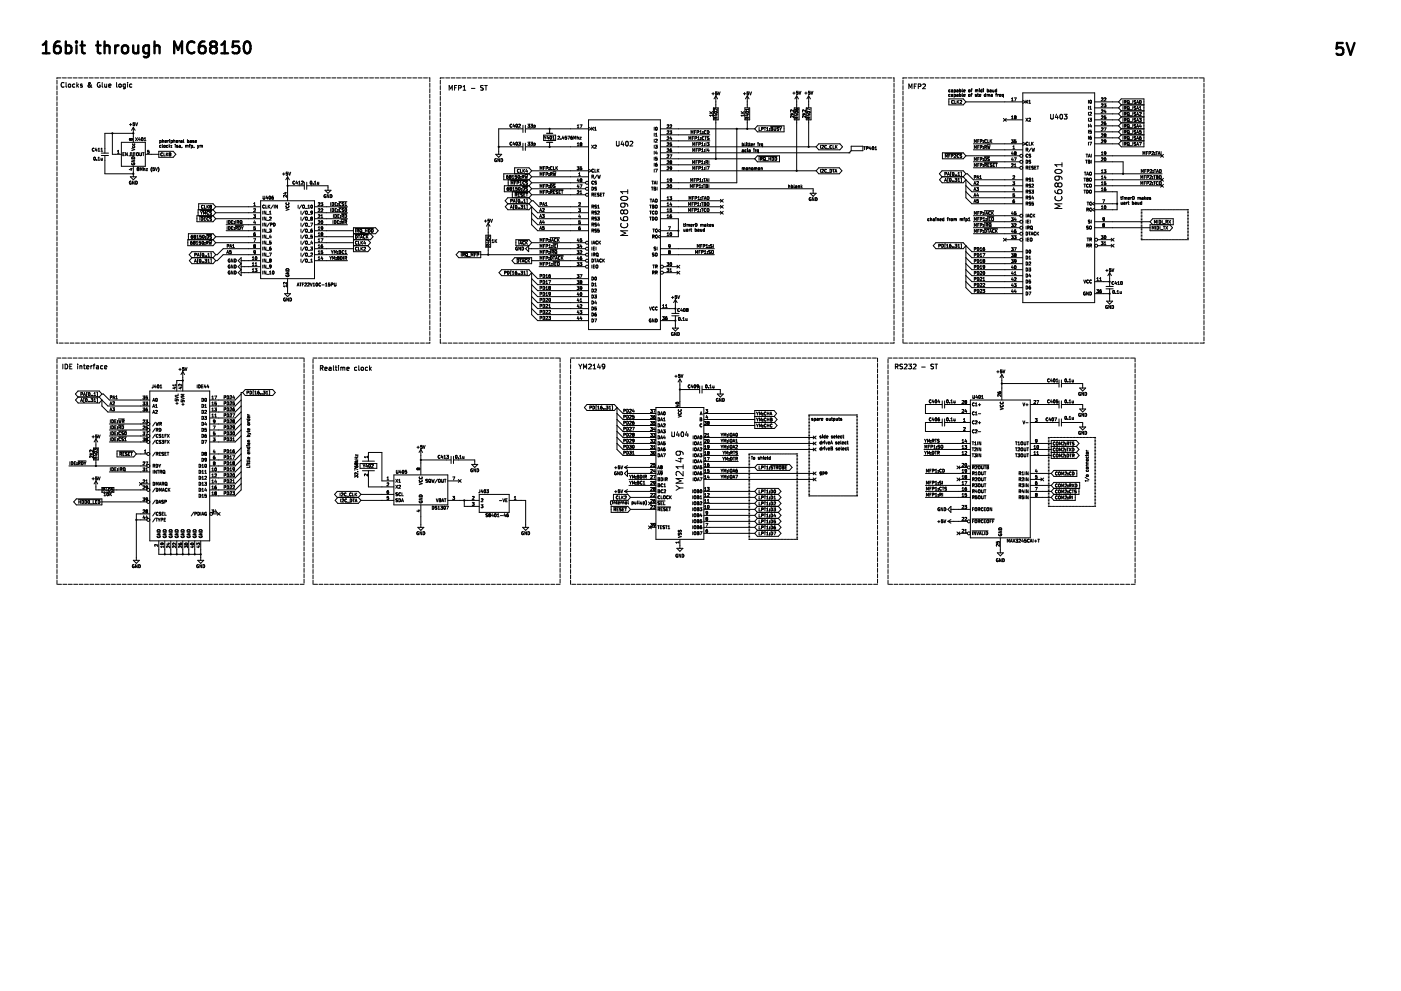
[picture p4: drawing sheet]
<svg xmlns="http://www.w3.org/2000/svg" width="420mm" height="297mm" viewBox="0 0 420 297" stroke-linecap="round" stroke-linejoin="round" font-family="sans-serif">
<g fill="none" stroke="#000" stroke-width=".3">
<path d="M17.1 24.1v1.1M17.1 25.7v1.2M17.1 27.3v1.2M17.1 28.9v1.2M17.1 30.5v1.2M17.1 32.1v1.2M17.1 33.8v1.1M17.1 35.4v1.2M17.1 37v1.2M17.1 38.6v1.2M18.3 23.4h-1.2v.2M18.7 23.4h1.2"/>
<path d="M19.2 24.9a.63 .63 0 0 0-.9 .5 .63 .63 0 0 0 .9 .6M19.8 24.7v1.2l.2 .2M20.3 23.4h1.2M20.5 25.3h.7l-.1 .8-.6-.1zM21.9 23.4h1.2M22.4 25.3l-.4-.1-.2 .3 .1 .6h.5M23 24.7v1.4M23.2 25.6l.4 .5M23.6 23.4h1.1M23.6 25.2l-.6 .5M24.7 25.3l-.6 .1 .6 .3v.4h-.6M25.2 23.4h1.2"/>
<path d="M26.8 23.4h1.2M26.8 24.7h.1M26.8 24.7l-.1 .6 .8 .8M26.9 24.7l.2 .3-.6 .5a.38 .38 0 0 0 0 .5 .38 .38 0 0 0 .6 0l.2-.6M27.5 26.1h.1M28.4 23.4h1.2M30 24.8a.64 .64 0 0 0-.8 .6 .64 .64 0 0 0 .8 .6v-.5h-.2M30 23.4h1.2M30.6 24.7v1.2l.3 .2M31.4 25.2l.1 .9 .5-.1M31.6 23.4h1.2M32 25.2v.9"/>
<path d="M32.6 25.7l.7-.2-.1-.2-.4-.1-.2 .2 .1 .7h.5M33.3 23.4h1.1M33.7 40v6.3h2.7M34.9 23.4h1.2M35 24.7v1.2l.2 .2M35.7 25.3h.6l-.1 .8-.5-.1zM36.5 23.4h1.2M37.6 25.3l-.4-.1-.3 .3 .1 .6h.6M37.6 25.2v1.1l-.3 .3-.3-.1M38.1 23.4h1.2M38.3 24.7v.2M38.3 25.2v.9"/>
<path d="M38.8 37.3h.7M39.2 37v.7M39.5 25.3l-.4-.1-.2 .3 .1 .6h.5M39.7 23.4h1.2M40 38.2v4.5M40 40h-8.5v5.9M40 38.2l-.6 .9M40 38.2l.5 .9M40.3 37.2h.1M40.4 37.2l-.1 .4h-.4M40.4 36.8h-.5v.4h.4M40.7 36.8l.3 .9 .3-.9"/>
<path d="M41.3 23.4h1.2M43 23.4h1.1M44.6 23.4h1.2M46.2 23.4h1.2M47.8 23.4h1.2M49.4 23.4h1.2M51 23.4h1.2M52.7 23.4h1.1M54.3 23.4h1.2M55.9 23.4h1.2M57.5 23.4h1.2M59.1 23.4h1.2"/>
<path d="M60.7 23.4h1.2M62.4 23.4h1.1M64 23.4h1.2M65.6 23.4h1.2M67.2 23.4h1.2M68.8 23.4h1.2M70.4 23.4h1.2M72.1 23.4h1.1M73.7 23.4h1.2M75.3 23.4h1.2M76.9 23.4h1.2M78.5 23.4h1.2"/>
<path d="M80.1 23.4h1.2M81.8 23.4h1.1M83.4 23.4h1.2M85 23.4h1.2M86.6 23.4h1.2M88.2 23.4h1.2M89.8 23.4h1.2M91.5 23.4h1.1M93.1 23.4h1.2M94.7 23.4h1.2M96.3 23.4h1.2M97.9 23.4h1.2"/>
<path d="M99.5 23.4h1.2M101.2 23.4h1.1M102.8 23.4h1.2M104.4 23.4h1.2M106 23.4h1.2M107.6 23.4h1.2M109.2 23.4h1.2M110.9 23.4h1.1M112.5 23.4h1.2M114.1 23.4h1.2M115.7 23.4h1.2M117.3 23.4h1.2"/>
<path d="M118.9 23.4h1.2M120.6 23.4h1.1M122.2 23.4h1.2M123.8 23.4h1.2M125.4 23.4h1.2M127 23.4h1.2M128.6 23.4h.3v1.1M128.9 25v1.2M128.9 26.6v1.2M128.9 28.2v1.2M128.9 29.8v1.2M128.9 31.4v1.2"/>
<path d="M128.9 33.1v1.1M128.9 34.7v1.2M128.9 36.3v1.2M128.9 37.9v1.2M128.9 39.5v1.2M132 24.1v1.1M132 25.7v1.2M132 27.3v1.2M132 28.9v1.2M132 30.5v1.2M132 32.1v1.2M132 33.8v1.1"/>
<path d="M132 35.4v1.2M132 37v1.2M132 38.6v1.2M133.2 23.4h-1.2v.2M133.7 23.4h1.1M134.7 27v-1.4l.5 1 .4-1v1.4M135.3 23.4h1.2M136.3 26.3h.5M136.9 23.4h1.2M137 25.6h-.7v1.4M137.5 26.4l.7-.1 .1-.5-.8-.2v1.4M138.5 23.4h1.2"/>
<path d="M138.9 27h.8M138.9 26l.4-.4v1.4M140.1 23.4h1.2M141.4 26.5h1M141.7 23.4h1.2M143.4 23.4h1.1M144.9 25.7l-.7 .1a.59 .59 0 0 0 .7 .7l-.1 .5h-.7M145 23.4h1.2M145.3 25.6h.8M145.7 25.6v1.4M146.6 23.4h1.2M148.2 23.4h1.2"/>
<path d="M149.8 23.4h1.2M151.4 23.4h1.2M153.1 23.4h1.1M153.5 37.3a.4 .4 0 0 0-.6 .4 .4 .4 0 0 0 .6 .3M154.1 37.2l-.3 .6h.6M154.3 37.5v.6M154.7 23.4h1.2M154.8 37.3l.1-.1a.41 .41 0 0 1 .3 .5 .41 .41 0 0 1-.4 .3zM155.5 37.3l.4-.1 .2 .3-.6 .6h.6M156.3 23.4h1.2M156.8 38.6h-7.2v7.7M156.8 37.5v2.2"/>
<path d="M157.6 38.6h18.9M157.6 37.5v2.2M157.9 23.4h1.2M158.3 37.2h.6l-.3 .4h.2M158.8 37.6v.1M158.8 37.7v.4l-.5-.1M159.2 37.2h.5l-.3 .4 .3 .1v.3h-.5M159.5 23.4h1.2M160.1 38.1l.4-.1-.1-.4h-.3v.8M161.1 23.4h1.2M162.8 23.4h1.1M164.4 23.4h1.2"/>
<path d="M164.8 38.6v1.4M166 23.4h1.2M167.6 23.4h1.2M169.2 23.4h1.2M170.8 23.4h1.2M172.5 23.4h1.1M173.1 38.3h.5M173.1 37.7l.3-.3v.9M173.9 37.4h.6l-.3 .9M174.1 23.4h1.2M175.7 23.4h1.2M176.5 35.9h21.6v62.9h-21.6z"/>
<path d="M176.5 38.2l.9 .4-.9 .5M177.3 23.4h1.2M177.4 38.1l.6 .9M178 38.1l-.6 .9M178.3 38.4l.3-.3v.9M178.3 39h.5M178.9 23.4h1.2M180.5 23.4h1.2M182.2 23.4h1.1M183.8 23.4h1.2M185.4 23.4h1.2M187 23.4h1.2"/>
<path d="M188.6 23.4h1.2M190.2 23.4h1.2M191.9 23.4h1.1M193.5 23.4h1.2M195.1 23.4h1.2M196.2 38.1v.9M196.2 39.9v.9M196.7 23.4h1.2M196.7 38.2l.1-.1a.41 .41 0 0 1 .3 .5 .41 .41 0 0 1-.4 .3zM198.1 38.6h28.2M198.3 23.4h1.2M199.9 23.4h1.2"/>
<path d="M200.1 39.3l.3-.1 .2 .3-.6 .6h.6M200.1 37.5l.3-.1 .2 .3-.6 .6h.6M200.9 39.2h.5l-.3 .4 .3 .1v.3h-.5M201 37.5h.4M201 37.5h-.1M201.4 37.5h.1M201.4 37.5v.3l-.5 .5h.5M201.6 23.4h1.1M203.2 23.4h1.2M204.8 23.4h1.2M206.4 23.4h1.2M208 23.4h1.2"/>
<path d="M208.3 39.6h.3M208.7 39.2h-.4v.9M209.5 39.2h-.5v.9M209.5 39.2h.1M209.5 39.2v.4h-.5M209.6 23.4h1.2M209.9 39.4l.3-.2v.9M210.8 39.5h.1M210.8 40.1h.1M211.3 23.4h1.1M211.7 39.2a.41 .41 0 0 0-.5 .4 .41 .41 0 0 0 .5 .4M211.7 39.2h.1"/>
<path d="M212.1 39.2a.45 .45 0 0 1 .5 .4 .45 .45 0 0 1-.5 .5zM212.8 33.9h.9M212.8 33.4l.6 .5M212.9 23.4h1.2M213.5 28.1h.7M213.7 34.6h-.9l.3 .2M213.7 34.3v.5M213.7 33.4l-.5 .4M213.9 27.7v.7M214 32.3h1.4v3.6h-1.4zM214.2 33.6l.1-.1a.48 .48 0 0 1 .8 .2l-.1 .2a.43 .43 0 0 1-.5 .1 .43 .43 0 0 1-.3-.4zM214.5 34.4h.6"/>
<path d="M214.5 23.4h1.2M214.7 35.6l-.1-.4h-.3l-.1 .4h.9M214.7 28.7v3.6M214.7 35.9v11.7M214.7 28.7l-.6 .9M214.7 28.7l.5 .9M214.8 34.2v.6l-.7-.2M215 33.8v.1M215.1 27.5h-.5v.5l.4-.1 .1 .4h-.5M215.1 32.6v.5l-.7-.5-.2 .1 .1 .4M215.1 35.1l-.4 .3M215.4 27.5l.3 .9 .3-.9"/>
<path d="M216.1 23.4h1.2M217.7 23.4h1.2M219.3 23.4h1.2M221 38.6v16.2h-22.9M221 23.4h1.1M222.3 33.9h.9M222.3 33.4l.5 .5M222.6 23.4h1.2M222.9 28.1h.7M223.2 34.3v.5M223.2 34.6h-.9l.2 .2M223.2 33.4l-.5 .4"/>
<path d="M223.3 27.7v.7M223.4 32.3h1.4v3.6h-1.4zM223.7 33.6v-.1a.43 .43 0 0 1 .5-.1 .43 .43 0 0 1 .3 .4l-.1 .1a.43 .43 0 0 1-.5 .1 .43 .43 0 0 1-.2-.4zM223.9 34.4h.6M224.1 35.6l-.1-.4h-.3l-.1 .4h.9M224.1 28.7v3.6M224.1 35.9v2.7M224.1 28.7l-.5 .9M224.1 28.7l.5 .9M224.2 23.4h1.2M224.2 34.2v.6l-.6-.2M224.5 27.5h-.4l-.1 .5 .4-.1 .1 .4h-.5"/>
<path d="M224.5 32.6v.5M224.5 32.8h-.9l.3 .3M224.5 35.1l-.4 .3M224.8 27.5l.3 .9 .3-.9M225.8 23.4h1.2M227.1 37.7h8v1.8h-8l-.8-.9zM227.4 23.4h1.2M227.6 38.2v.9h.5M228.8 38.6l-.4 .1M228.8 38.6v-.4h-.4v.9M228.8 38.6h.1M229 23.4h1.2"/>
<path d="M229.1 38.2h.6M229.4 38.2v.9M229.9 38.5l.3-.3v.9M229.9 39.1h.5M230.7 23.4h1.1M230.8 38.5v.1M230.9 39.1h.1M230.9 39.1h-.1M231.1 37.9h3.3M231.2 38.6h.3M231.5 38.6l.2-.3-.5-.1v.9h.5v-.4M231.5 38.6l.2 .1"/>
<path d="M231.7 38.7h.1M232.1 38.2l.2 .9 .3-.2v-.7M232.3 23.4h1.2M233.5 38.2l-.4 .1v.2l.4 .4-.5 .2M233.8 38.2l.3 .5M233.9 23.4h1.2M234.1 38.7v.4M234.4 38.2l-.3 .5M235.5 23.4h1.2M237.1 33.8l.5 .5M237.1 34.3h.9M237.1 23.4h1.2"/>
<path d="M237.1 34.8l.1 .4M237.1 33.4l.1 .1M237.2 34.8h-.1M237.8 27.9h.7M238 33v.5l-.7-.5-.2 .1v.3M238 34.7v.6l-.5-.5h-.3M238 33.8l-.5 .4M238.1 27.6v.7M238.2 32.3h1.4v3.6h-1.4zM238.4 32.6l.1 .3M238.5 33.5v.3M238.5 33.8h.1"/>
<path d="M238.5 32.9h.1M238.5 33.5h.1M238.5 32.9l.7 .2v-.5h-.4l.1 .5M238.5 33.5a.43 .43 0 0 1 .5-.1 .43 .43 0 0 1 .3 .4h-.8M238.7 34.3h.6M238.7 23.4h1.2M238.8 28.2h.1M238.9 35.6v-.4h-.4l-.1 .4h.9M238.9 28.7v3.6M238.9 35.9v15.3M238.9 28.7l-.5 .9M238.9 28.7l.6 .9"/>
<path d="M239 34.2v.6l-.6-.2M239.3 27.4h-.4l-.1 .4 .6 .1-.1 .3h-.4M239.3 35.1l-.4 .3M239.6 27.4l.3 .9 .3-.9M240.4 23.4h1.1M240.7 34.3h.9M240.7 33.8l.5 .5M240.7 34.8l.1 .4M240.7 33.4l.1 .1M240.8 34.8h-.1M241.4 27.9h.6M241.6 33v.5l-.7-.5-.2 .1v.3"/>
<path d="M241.6 34.7v.6l-.5-.5h-.3M241.6 33.8l-.5 .4M241.7 27.6v.7M241.8 32.3h1.4v3.6h-1.4zM242 23.4h1.2M242.1 33.8h.1M242.1 33.5v.3M242.1 33.5a.43 .43 0 0 1 .5-.1 .43 .43 0 0 1 .3 .4h-.8M242.1 33.5h.1M242.3 34.3h.6M242.4 28.2h.1M242.5 35.6v-.4h-.4l-.1 .4h.9"/>
<path d="M242.5 28.7v3.6M242.5 35.9v8.1M242.5 28.7l-.5 .9M242.5 28.7l.6 .9M242.6 34.2v.6l-.6-.2M242.9 27.4h-.4l-.1 .4 .5 .1v.3h-.4M242.9 35.1l-.4 .3M242.9 32.9l-.9-.4v.6M243.2 27.4l.3 .9 .3-.9M243.6 23.4h1.2M245.2 23.4h1.2M246.8 23.4h1.2"/>
<path d="M248.4 23.4h1.2M250.1 23.4h1.1M251.7 23.4h1.2M253.3 23.4h1.2M254.9 23.4h1.2M256.5 23.4h1.2M258.1 23.4h1.2M259.8 23.4h1.1M261.4 23.4h1.2M263 23.4h1.2M264.6 23.4h1.2M266.2 23.4h1.2"/>
<path d="M267.8 23.4h.3v1.1M268.1 25v1.2M268.1 26.6v1.2M268.1 28.2v1.2M268.1 29.8v1.2M268.1 31.4v1.2M268.1 33.1v1.1M268.1 34.7v1.2M268.1 36.3v1.2M268.1 37.9v1.2M268.1 39.5v1.2M270.8 24.1v1.1"/>
<path d="M270.8 25.7v1.2M270.8 27.3v1.2M270.8 28.9v1.2M270.8 30.5v1.2M270.8 32.1v1.2M270.8 33.8v1.1M270.8 35.4v1.2M270.8 37v1.2M270.8 38.6v1.2M272 23.4h-1.2v.2M272.4 23.4h1.2M272.6 26.6v-1.4l.4 1 .5-1v1.4"/>
<path d="M274 23.4h1.2M274.2 25.8h.4M274.9 25.2h-.7v1.4M275.4 25.9l.7-.1v-.5l-.7-.1v1.4M275.7 23.4h1.1M276.7 25.3l.6-.1 .2 .4-.8 1h.8M277.3 23.4h1.2M278.9 23.4h1.2M280.5 23.4h1.2M282.1 23.4h1.2M283.7 23.4h1.2M284.6 29.6h4.3l.8 .9-.8 .9h-4.3z"/>
<path d="M284.9 28.3l-.4 .2 .1 .4h.3M284.9 27l-.4 .1 .1 .4h.3M285.3 27l.4 .1v.4h-.3l-.1-.2 .4-.1M285.3 28.3l.4 .1v.5h-.3l-.1-.3 .4-.1M285.4 23.4h1.1M285.9 30.2a.4 .4 0 0 0-.5 .4 .4 .4 0 0 0 .5 .3M286.1 27l.5 .1-.1 .4h-.4M286.1 27v.8M286.1 28.3v.9M286.1 28.3l.5 .2-.1 .4h-.4M286.3 30.1v.9h.4M287 27l.3 .1v.4h-.3v-.2l.3-.1"/>
<path d="M287 28.3l.3 .1v.5h-.3v-.3l.3-.1M287 23.4h1.2M287 30.1v.9M287.2 30.5l.4 .5M287.6 30.1l-.6 .5M287.8 26.7v.8h.3l.1-.5h-.4M287.8 28v.9h.3l.1-.5-.4-.1M287.9 30.2l.3-.1 .2 .3-.5 .6h.5M288.6 28l.1 .9M288.6 26.7l.1 .8M288.6 23.4h1.2M289 28.6l.4-.1v-.2l-.4 .1 .1 .5h.3"/>
<path d="M289 27.3l.4-.1v-.2l-.4 .1 .1 .4h.3M289.7 30.5h17M290.2 23.4h1.2M290.5 28.4h.4v.5l-.4-.1zM290.5 27h.4v.5h-.4zM291.2 27h.3M291.2 28.3h.3M291.5 28l-.2 .1v.8M291.5 26.7l-.2 .1v.7M291.8 23.4h1.2M292.5 27l.4 .1M292.5 27v.5"/>
<path d="M292.8 28.3l-.3 .1 .3 .5h-.3M292.9 27.1l.3-.1 .1 .5M292.9 27.1v.4M293.1 28.3h.4M293.2 28v.8l.3 .1M293.4 23.4h1.2M293.7 26.7h.1M293.7 27v.5M293.7 28.6l.4-.1v-.2l-.4 .1 .1 .5h.3M294.5 26.7v.8h-.3l-.1-.5h.4M294.9 26.7h.1M295 27v.5"/>
<path d="M295.1 23.4h1.1M295.6 28v.9h-.3l-.1-.5 .4-.1M296 28.4h.4M296 28.3v.6M296.1 26.7v.8h.3l.1-.5h-.4M296.4 28.4l.4-.1v.6M296.4 28.4v.5M296.7 23.4h1.2M296.9 27l.4 .1v.4h-.3l-.1-.2 .4-.1M297.2 28.3l.4 .1v.5h-.3l-.1-.3 .4-.1M297.7 27v.5h.4M298.1 27v.5"/>
<path d="M298.3 23.4h1.2M298.6 28.3h.3M298.9 26.7v.8h-.4v-.5h.4M298.9 28l-.2 .1v.8M299.2 28.3v.6M299.5 28.3l-.3 .2M299.7 28.6l.5-.1-.1-.2-.4 .1 .1 .5h.3M299.9 23.4h1.2M300.9 35.5l.9 .9M300.9 28.3l-.4 .2 .1 .4h.3M300.9 28.3v.9M301.3 35.9h5.4"/>
<path d="M301.5 23.4h1.2M301.8 35.5l-.9 .9M303.1 23.4h1.2M303.4 35l.2-.3v.9M303.4 35.6h.5M303.4 30.2h.5M303.4 29.6l.2-.3v.9M304.2 29.3h.6l-.4 .9M304.2 34.9l.2 .2M304.2 34.9l.2-.2 .3 .2M304.2 34.9h.1M304.4 35.1l-.2 .2 .2 .3 .3-.1-.1-.4"/>
<path d="M304.4 35.1h.2M304.7 34.9h.1M304.7 34.9l-.1 .2M304.8 23.4h1.1M306.4 23.4h1.2M306.7 27.8h21.6v62.9h-21.6zM306.7 30.1l.9 .4-.9 .5M307.7 30l.5 .9M307.7 35.4l.5 .9M308 23.4h1.2M308.2 30l-.5 .9M308.2 35.4l-.5 .9"/>
<path d="M308.5 35.5l.4-.1 .2 .3-.6 .6h.6M308.5 30.3l.3-.3v.9M308.5 30.9h.6M309.6 23.4h1.2M311.2 23.4h1.2M312.8 23.4h1.2M314.5 23.4h1.1M315.1 34.3v1.1l.3 .3 .5-.3v-1.1M316.1 23.4h1.2M316.8 34.2l-.3 1h.9M317.2 34.7v1M317.7 23.4h1.2"/>
<path d="M318 34.3h.2a.69 .69 0 0 1 .5 .7 .69 .69 0 0 1-.7 .6l-.2-.5zM319.1 34.3h.9l-.5 .5 .4 .1v.6h-.8M319.3 23.4h1.2M320.9 23.4h1.2M322.5 23.4h1.2M324.2 23.4h1.1M325.8 23.4h1.2M326.4 30v.9M326.4 31.8v.9M326.4 33.6v.9M326.4 35.4v.9M326.4 37.2v.9"/>
<path d="M326.4 39v.9M326.8 35.4h.5l-.3 .4h.2M326.8 33.7l.4-.1 .1 .3-.5 .6h.5M326.8 32.1l.3-.3v.9M326.8 32.7h.5M326.9 30.1l.1-.1a.41 .41 0 0 1 .4 .5 .41 .41 0 0 1-.5 .4zM327 37.2l-.2 .6h.6M327.2 37.5v.6M327.2 35.8l.1 .1M327.2 39.4l.1 .1M327.3 39.5l-.1 .4-.4-.1M327.3 39h-.4l-.1 .5 .4-.1"/>
<path d="M327.3 35.9l-.1 .4-.4-.1M327.4 23.4h1.2M328.3 39.5h7.2M328.3 32.3h7.2M328.3 34.1h7.2M328.3 35.9h7.2M328.3 37.7h7.2M328.3 30.5h7.2M329 23.4h1.2M330.3 31.2l.3-.1 .2 .3-.5 .6h.5M330.3 29.4l.3-.1 .2 .3-.5 .6h.5M330.3 38.4l.3-.1 .2 .3-.5 .6h.5"/>
<path d="M330.3 33l.3-.1 .2 .3-.5 .6h.5M330.3 36.6l.3-.1 .2 .3-.5 .6h.5M330.3 34.8l.3-.1 .2 .3-.5 .6h.5M330.6 23.4h1.2M331.1 31.1h.6l-.3 .4 .2 .1v.4h-.5M331.1 38.3h.6l-.4 .9M331.2 29.4l.3-.1 .2 .3-.6 .6h.6M331.3 36.6l-.1 .7h.4v-.4l-.4 .1M331.3 36.6h.1M331.4 32.9l-.2 .6h.5M331.6 36.5l-.3 .1M331.6 33.2v.6"/>
<path d="M331.6 34.7h-.4v.5l.4-.1v.4h-.4M332.2 23.4h1.2M333.9 23.4h1.1M335.5 30.5l.8-.9h6.8v14.4h-6.8l-.8-.9M335.5 23.4h1.2M335.5 30.5l.8 .9M335.5 32.3l.8 .9M335.5 34.1l.8 .9M335.5 35.9l.8 .9M335.5 37.7l.8 .9M335.5 39.5l.8 .9M336.3 38.6h6.8"/>
<path d="M336.3 31.4h6.8M336.3 33.2h6.8M336.3 31.4l-.8 .9M336.3 35h6.8M336.3 33.2l-.8 .9M336.3 36.8h6.8M336.3 35l-.8 .9M336.3 36.8l-.8 .9M336.3 38.6l-.8 .9M336.8 30.1v.9M336.8 31.9v.9M336.8 33.7v.9"/>
<path d="M336.8 35.5v.9M336.8 37.3v.9M336.8 39.1v.9M337.1 23.4h1.2M337.2 37.8l.4-.1 .1-.3-.5-.1v.9M337.2 39.6l.4-.1 .1-.3-.5-.1v.9M337.2 30.6l.4-.1 .1-.3-.5-.1v.9M337.2 32.4l.4-.1 .1-.3-.5-.1v.9M337.2 34.2l.4-.1 .1-.3-.5-.1v.9M337.2 36l.4-.1 .1-.3-.5-.1v.9M337.4 30.6l.3 .4M337.4 32.4l.3 .4"/>
<path d="M337.4 34.2l.3 .4M337.4 36l.3 .4M337.4 37.8l.3 .4M337.4 39.6l.3 .4M338.1 39.2h.5l-.1 .7h-.4zM338.1 37.4h.5l-.1 .8-.4-.1zM338.2 38l.5 .3M338.2 30.8l.5 .3M338.2 32.6l.5 .3M338.2 34.4l.5 .3M338.2 36.2l.5 .3M338.2 39.8l.5 .3"/>
<path d="M338.7 23.4h1.2M338.8 31.1h.7M338.8 32.9h.7M338.8 34.7h.7M338.8 36.5h.7M338.8 38.3h.7M339.7 30.1v.9M339.7 31.9v.9M339.7 33.7v.9M339.7 35.5v.9M339.7 37.3v.9M339.7 39.1v.9"/>
<path d="M340.3 23.4h1.2M340.6 39.1l-.5 .1v.2l.5 .4-.5 .1M340.6 32h-.5v.3l.5 .3-.5 .2M340.6 30.2h-.5v.3l.5 .3-.5 .2M340.6 35.5l-.5 .1v.2l.5 .4-.5 .2M340.6 37.3l-.5 .1v.2l.5 .4-.5 .2M340.6 33.7l-.5 .1v.2l.5 .4-.5 .2M340.9 31l.3-.9 .3 .9M340.9 32.8l.3-.9 .3 .9M340.9 34.6l.3-.9 .3 .9M340.9 36.4l.3-.9 .3 .9M340.9 38.2l.3-.9 .3 .9"/>
<path d="M340.9 40l.3-.9 .3 .9M341 37.9h.4M341 30.8h.4M341 32.6h.4M341 34.3h.4M341 36.1h.4M341 39.7h.4M341.7 35.5h.5l-.3 .3 .3 .1M341.7 33.8l.4-.1 .1 .3-.5 .6h.5M341.7 32.2l.3-.3v.9M341.7 32.8h.5M341.8 39.5h-.1"/>
<path d="M341.8 39.5h.4M341.8 30.2l.1-.1a.41 .41 0 0 1 .4 .5 .41 .41 0 0 1-.5 .3zM341.9 23.4h1.2M341.9 37.3l-.2 .6h.6M342.2 35.9h.1M342.2 39.5h.1M342.2 37.6v.6M342.2 39.5v.4h-.5M342.2 35.9v.5l-.5-.1M342.2 39.1h-.4l-.1 .4M343.6 23.4h1.1M345.2 23.4h1.2"/>
<path d="M346.8 23.4h1.2M348.4 23.4h1.2M350 23.4h1.2M351.6 23.4h1.2M353.3 23.4h1.1M354.9 23.4h1.2M356.5 23.4h1.2M358.1 23.4h1.2M359.7 23.4h1.2M361.1 23.4v1.1M361.1 25v1.2M361.1 26.6v1.2"/>
<path d="M361.1 28.2v1.2M361.1 29.8v1.2M361.1 31.4v1.2M361.1 33.1v1.1M361.1 34.7v1.2M361.1 36.3v1.2M361.1 37.9v1.2M361.1 39.5v1.2M17.1 40.2v1.2M17.1 41.8v1.2M17.1 43.5v1.1M17.1 45.1v1.2"/>
<path d="M17.1 46.7v1.2M17.1 48.3v1.2M17.1 49.9v1.2M17.1 51.5v1.2M17.1 53.2v1.1M17.1 54.8v1.2M17.1 56.4v1.2M17.1 58v1.2M17.1 59.6v1.2M28.2 47.2l.1-.1a.41 .41 0 0 1 .4 .5 .41 .41 0 0 1-.5 .3zM28.2 44.5a.4 .4 0 0 0-.5 .4 .4 .4 0 0 0 .5 .3M28.8 44.4l-.2 .6h.5"/>
<path d="M29 48h.1M29 44.7v.6M29.4 48h.5M29.4 47.4l.3-.3v.9M29.4 45.3h.5M29.4 44.7l.3-.3v.9M30.3 45.3h.5M30.3 44.7l.2-.3v.9M30.3 47.4v.6h.3M30.4 45.9h2.1M30.4 46.6h2.1M30.7 47.4v.6"/>
<path d="M30.7 47.9l-.1 .1M31.5 46.6v5.5h8.5M35.2 46h.6M35.2 45.3l.3-.2v.9M36.4 42.7h7.2v7.1h-7.2zM36.9 46.2h.3M37.3 45.8h-.4v.9h.4M38.2 45.8v.9l-.5-.9v.9M38.6 46.7h.5v-.9h.4v.9h.5v-.9h.4v.9M39 41.5l-.2 .2 .2 .3M39 41.5h.1M39 42h.1"/>
<path d="M39 41.5l.2 .2M39.1 53h1.8l-.9 .9zM39.1 50.6h.6M39.2 41.7l.2-.2 .3 .2-.2 .3-.3-.2M39.2 41.7v.1M39.2 41.8l-.2 .2M39.3 54.3a.41 .41 0 0 0-.5 .5 .41 .41 0 0 0 .5 .3l-.1-.3M39.4 50.4v.6l-.6-.2M39.5 48h.9l-.9 .5h.9M39.5 44.5l.9 .3-.9 .3M39.5 48.9a.42 .42 0 0 0 .4 .5 .42 .42 0 0 0 .5-.5M39.5 47.2a.48 .48 0 0 1 .6-.1 .48 .48 0 0 1 .3 .4h-.9z"/>
<path d="M39.8 43.1l.2 .4 .4-.1v-.3M39.8 43.9l.2 .4 .4-.1v-.3M40 49.8v3.2M40.2 54.3v.9l-.5-.9v.9M40.3 48.9h.1M40.3 48.9l-.3 .1M40.6 41.3l.6 .9M40.7 54.3a.45 .45 0 0 1 .5 .4 .45 .45 0 0 1-.5 .5zM41.1 50.4l.2-.1 .3 .1M41.1 50.5l.2 .1M41.1 50.4v.1M41.2 41.3l-.6 .9"/>
<path d="M41.3 50.6l-.2 .2 .2 .4 .3-.2-.1-.4M41.3 50.6h.2M41.6 50.4v.1M41.6 50.5l-.1 .1M41.8 41.2l-.3 .7h.6M41.9 45.8l.2 .9 .3-.2v-.7M42 41.6v.6M42 51.2v-.9l.3 .6 .3-.6v.9M42.5 41.4l.1-.1a.41 .41 0 0 1 .3 .4 .41 .41 0 0 1-.4 .4zM42.7 45.8h.5M43 45.8v.9M43.1 50.6h.3v.6"/>
<path d="M43.1 50.3v.9M43.3 42.2h.5M43.3 41.5l.2-.2v.9M43.6 46.3h4M43.8 50.6h.5l-.5 .6h.5M44.2 45.9h.1M44.3 45.9h.4M44.7 45.1h-.4l-.1 .4 .5-.1v.5M44.7 45.9h.1M45.5 50.2l-.2 .7 .2 .6M45.5 50.1v.1M46.3 50.3h-.4l-.1 .4 .5-.1v.5h-.5"/>
<path d="M46.6 50.3l.3 .9 .3-.9M47.4 50.1l.1 .1M47.5 50.2l.2 .7-.3 .6M47.6 45.4h4.3l.8 .9-.8 .9h-4.3zM47.9 42.7h.3M48.3 42.6v-.4l-.4-.1v.9M48.3 42.6l-.1 .1M48.3 43.6l-.4 .1 .1 .4h.3M48.7 43.3l.1 .9M48.7 45.9a.41 .41 0 0 0-.5 .4 .41 .41 0 0 0 .6 .3M48.7 45.9h.1M48.7 42.2h.4v.5"/>
<path d="M48.7 41.8v.9M49.1 45.8v.9h.5M49.1 43.7v.4M49.1 44.1h.1M49.2 43.6l.4 .1-.1 .4h-.3M49.2 43.6l-.1 .1M49.5 42.4l.4-.1v-.1h-.4v.5h.4M49.9 45.8v.9M50 46.2l.4 .5M50.3 42.1v.6M50.3 43.6l-.4 .1 .1 .4h.3M50.4 45.8l-.5 .5"/>
<path d="M50.6 42.1l-.3 .2M50.7 46l.2-.2 .3 .2M50.7 46l.2 .2M50.7 46h.1M50.7 43.3v.9M50.8 43.8l.3 .4M50.9 41.8h.1M50.9 42.1v.6M50.9 41.8l-.1 .1M50.9 46.2l-.2 .2 .2 .3 .3-.1-.1-.4M50.9 46.2h.2M51.1 43.6l-.4 .3"/>
<path d="M51.2 46h.1M51.2 46l-.1 .2M51.3 42.7h.3M51.4 44.1h.1M51.5 44.1h-.1M51.5 43.7h.1M51.7 42.6v-.4h-.4v.8M51.7 42.6l-.1 .1M52.1 42.2h.3l.1 .5M52.1 41.8v.9M52.5 43.3l.1 .1M52.6 43.4h.1"/>
<path d="M52.6 43.6v.6M52.9 42.4l.4-.1v-.1h-.4v.5h.4M53 43.7l.3 .3M53 43.7h.1M53.3 43.6l-.3 .1M53.3 44l-.3 .1M53.3 44h.1M53.7 42.1v.6M53.7 43.6h.4v.6M53.9 42.1l-.2 .2M54.1 43.8l-.4 .2 .1 .2 .3-.1M54.2 42.2h.4v.5"/>
<path d="M54.6 44.1l-.1 .2M54.6 42.3l-.4 .2 .1 .2h.3M55 41.8l.2 .9M55.6 43.7h.4M55.6 43.6v.6M56 43.7l.4-.1v.6M56 43.7v.5M56.2 42.2l.4 .1-.1 .4h-.3M56.2 41.8v.9M56.7 43.6h.4M57 42.2h.4v.5M57.1 43.3l-.3 .1v.8"/>
<path d="M57.4 44.1h.3M57.4 43.6h.3M57.4 43.6v.9M57.4 42.3l-.4 .2 .1 .2h.3M57.7 43.6v.1M57.7 43.7v.4M57.7 44.1h.1M57.8 42.3l.4 .2-.4 .2M57.8 42.2v.1M58.1 42.2h-.3M58.2 44.1l-.1 .2M58.5 42.4l.4-.1v-.1h-.4l.1 .5h.3"/>
<path d="M59.2 43.6l.2 .6M59.3 44.4l-.1 .1M59.3 44.4h.1M59.4 44.2l-.1 .2M59.6 43.6l-.2 .6M60 43.6v.6M60 43.6l.4 .1M60 43.6v.1M60.4 43.7l.3-.1v.6M60.4 43.7v.5M78.9 58.8l.2 .9 .3-.2v-.7M80 58.7l-.2 .7h.6"/>
<path d="M80.2 59.1v.6M80.7 58.9a.43 .43 0 0 0-.1 .5 .43 .43 0 0 0 .4 .2l.1-.7M80.8 58.8l-.1 .1M80.8 58.8h.2M81 58.8l.1 .1M81.6 58.9l-.1 .6 .5 .1-.1-.4-.4 .1M81.7 58.8l-.1 .1M81.9 58.8h-.2M84.7 52.2h.7M85.1 51.8v.7M85.3 57.8h.6M85.6 57.7v.5l-.6-.2"/>
<path d="M85.9 58.5v.6l-.6-.6-.3 .2 .1 .4M86.2 55.7h5.1M86.2 53v7.2M86.2 53l-.5 .9M86.2 53l.6 .9M86.3 51.6h-.4l-.1 .4h.4l.1 .4h-.5M86.6 51.6l.3 .9 .3-.9M88.4 54.4a.4 .4 0 0 0-.6 .3 .4 .4 0 0 0 .6 .4M88.9 54.3l-.2 .6h.6M89.2 54.6v.6M89.6 55.2h.5M89.6 54.6l.2-.3v.9"/>
<path d="M90.9 54.3v.1M90.9 54.3l-.5 .1M90.9 54.4v.3l-.5 .5h.5M91.3 54.6v2.2M92 55.7h6.4v1.3M92 54.6v2.2M93.1 54.4a.43 .43 0 0 0-.1 .5 .43 .43 0 0 0 .4 .3v-.8M93.1 54.3h.3M93.1 54.3v.1M93.4 54.3v.1M93.9 55.1v.1M94.3 54.6l.3-.3v.9"/>
<path d="M94.3 55.2h.5M95.2 54.6v.6l.4-.1M95.6 54.6v.6M97.5 57h1.8l-.9 .9zM97.7 58.4a.41 .41 0 0 0-.5 .4 .41 .41 0 0 0 .5 .4l-.1-.3M98.6 58.3v.9l-.5-.9v.9M99.1 58.3a.45 .45 0 0 1 .5 .5 .45 .45 0 0 1-.5 .4zM128.9 41.1v1.2M128.9 42.8v1.1M128.9 44.4v1.2M128.9 46v1.2M128.9 47.6v1.2"/>
<path d="M128.9 49.2v1.2M128.9 50.8v1.2M128.9 52.5v1.1M128.9 54.1v1.2M128.9 55.7v1.2M128.9 57.3v1.2M128.9 58.9v1.2M132 40.2v1.2M132 41.8v1.2M132 43.5v1.1M132 45.1v1.2M132 46.7v1.2"/>
<path d="M132 48.3v1.2M132 49.9v1.2M132 51.5v1.2M132 53.2v1.1M132 54.8v1.2M132 56.4v1.2M132 58v1.2M132 59.6v1.2M148.7 46.3h1.8l-.9 .9zM148.9 47.6a.41 .41 0 0 0-.5 .4 .41 .41 0 0 0 .5 .4l-.2-.3M149.6 44h7.2M149.8 47.6v.9l-.5-.9v.9"/>
<path d="M150.2 47.6a.45 .45 0 0 1 .6 .4 .45 .45 0 0 1-.6 .5zM152 52.7l-.1 .6 .5 .1-.1-.4-.4 .1M152.1 56.7l.1-.2 .4 .2-.1 .3h-.3M152.1 52.6l-.1 .1M152.1 57h.1M152.3 52.6h-.2M152.4 53.9v1.8M152.5 56.2l-.4 .2v.6M152.9 53l-.1 .1 .1 .4 .4-.2-.2-.3M152.9 53l-.1-.2 .1-.2 .4 .1-.2 .3M152.9 53h.2M153.1 56.5l-.2-.1 .2-.2 .3 .1-.1 .2"/>
<path d="M153.1 56.5l-.2 .2 .2 .4 .3-.2-.1-.4M153.1 56.5h.2M153.1 54.1h5.2M153.3 55.3v-.9l.3 .6 .3-.6v.9M153.5 42.7a.4 .4 0 0 0-.6 .4 .4 .4 0 0 0 .6 .3M153.6 52.8l.3-.2v.9M153.6 53.5h.5M153.6 57.5v1.8M153.8 56.4l.2-.2v.9M153.8 57.1h.5M154.1 42.6l-.3 .6h.6M154.3 42.9v.6"/>
<path d="M154.3 54.8h.3M154.4 57.7h3.9M154.6 57h.1M154.7 54.4h-.4v.9M154.7 58.4l.3 .5M154.8 42.7l.1-.1a.41 .41 0 0 1 .3 .5 .41 .41 0 0 1-.4 .3zM154.9 52.6h-.4v.4h.4v.4h-.4M154.9 58h-.4v.9M154.9 58h.1M155 58l-.1 .4h-.4M155.1 59.7h-.2v1.2h.2M155.1 54.8h.4v-.4h-.4v.9"/>
<path d="M155.1 56.2h-.4l-.1 .4 .6 .1-.1 .3h-.4M155.4 52.7a.43 .43 0 0 0-.1 .4 .43 .43 0 0 0 .4 .3v-.7M155.4 58.4h.3M155.4 59.8h.2a.41 .41 0 0 1 .3 .4 .41 .41 0 0 1-.5 .4zM155.4 52.6h.3M155.4 52.6v.1M155.5 42.6h.6l-.3 .4h.2v.4h-.5M155.6 56.2h.1a.41 .41 0 0 1 .3 .4 .41 .41 0 0 1-.4 .4zM155.7 50.9a.4 .4 0 0 0-.6 .3 .4 .4 0 0 0 .6 .4M155.7 52.6v.1M155.8 58h-.4v.9h.4M155.9 55.3h.5"/>
<path d="M155.9 54.6l.3-.2v.9M156.1 50.8v.9h.4M156.2 58.8h.4M156.2 52.9v.1M156.3 53.4h.1M156.2 52.9l.1 .1M156.2 58v.3M156.2 58.3h.1M156.3 53.4l-.1 .1M156.3 58h.4M156.3 58.3l.3 .2M156.3 58h-.1"/>
<path d="M156.4 57h.1M156.4 56.5h.1M156.6 58.5h.1M156.6 53h.5v-.3l-.5-.1v.9M156.6 58.8h.1M156.6 58.5v.3M156.7 55.9h1.6M156.8 56.2a.45 .45 0 0 1 .5 .4 .45 .45 0 0 1-.5 .5zM156.8 50.8v.9M156.8 42.9v2.2M156.9 53l.3 .5M156.9 51.2l.4 .5"/>
<path d="M157.1 58.4h.3M157.3 54.4a.42 .42 0 0 0-.5 .4 .42 .42 0 0 0 .5 .4M157.3 54.4h.1M157.3 50.8l-.5 .5M157.3 55.2h.1M157.4 52.3h.9M157.5 52.6l.2 .9 .1-.7 .2 .7 .2-.9M157.5 58h-.4v.9h.4M157.6 44h18.9M157.6 42.9v2.2M157.7 55.2h.4M157.7 57h.4"/>
<path d="M157.7 54.4v.3M157.7 56.2v.3M157.7 54.7h.1M157.7 56.5h.1M157.8 54.4h.4M157.8 54.7l.3 .2M157.8 54.4h-.1M157.8 58h.5M157.8 56.2h.4M157.8 56.5l.3 .2M157.8 56.2h-.1M157.9 59.7h.2v1.2h-.2"/>
<path d="M157.9 50.7l-.2 .7h.5M158 58v.9M158.1 51.1v.6M158.1 54.9h.1M158.1 56.7h.1M158.1 55.2h.1M158.1 54.9v.3M158.1 56.7v.3M158.1 57h.1M158.3 42.6h.6l-.3 .4h.2M158.7 52.1h-7.6v1.8h7.6M158.7 59.3h-6.4l-.8 .9 .8 .9h6.4"/>
<path d="M158.7 55.7h-7.4v1.8h7.4M158.7 53.9l.7 .9M158.7 57.5l.7 .9M158.7 55.7l.7 .9M158.7 52.1l.7 .9M158.7 59.3l.7 .9M158.8 43h.1M158.8 43v.5l-.5-.1M159.2 42.6h.5l-.3 .4h.3v.4h-.5M159.4 54.8h16.2M159.4 56.6h16.2M159.4 51.2h17.1"/>
<path d="M159.4 51.2l-.7-.9h-4.4v1.8M159.4 53h17.1M159.4 58.4h16.2M159.4 53l-.7 .9M159.4 51.2l-.7 .9M159.4 54.8l-.7 .9M159.4 58.4l-.7 .9M159.4 56.6l-.7 .9M160.1 43l.4 .1-.1 .4h-.3M160.1 42.9v.9M162 50.8v-.9l.3 .7 .3-.7v.9M162 52.6v-.9l.3 .7 .3-.7v.9"/>
<path d="M162 56.2v-.9l.3 .7 .3-.7v.9M162 58v-.9l.3 .7 .3-.7v.9M163 50.4h.3M163 55.7h.3M163 57.5h.3M163 52.2h.3M163 40.5h3.6v1.6h-3.6zM163.2 40.8l.3 .5M163.4 49.9h-.4v.9M163.4 51.7h-.4v.9M163.4 55.3h-.4v.9M163.4 57.1h-.4v.9"/>
<path d="M163.5 41.3v.4M163.8 55.8l.4-.1v-.3l-.4-.1v.9M163.8 57.6l.4-.1v-.3l-.4-.1v.9M163.8 50.4h.4v-.4l-.4-.1v.9M163.8 52.2h.4v-.4l-.4-.1v.9M163.8 40.8l-.3 .5M164.3 40.8l-.2 .6h.5M164.5 41.1v.6M164.7 50.7h.1M164.7 52.5h.1M164.7 52.1h.1M164.7 50.3h.1"/>
<path d="M164.7 55.7h.1M164.7 57.5h.1M164.7 50.7l-.1 .1M164.7 52.1h-.1M164.7 50.3h-.1M164.7 52.5l-.1 .1M164.7 56.2h.1M164.7 58h.1M164.8 42.7v1.3M165 56.9h3.9M165 55.1h1.5M165 40.9l.1-.1a.41 .41 0 0 1 .3 .5 .41 .41 0 0 1-.4 .3z"/>
<path d="M165.1 55.3a.45 .45 0 0 1 .5 .5 .45 .45 0 0 1-.5 .4zM165.1 57.6l.4-.1 .1-.3-.5-.1v.9M165.3 57.6l.3 .4M165.3 52.2l.3 .4M165.5 51.8l-.4-.1v.9M165.5 51.8h.1M165.6 51.8l-.1 .4h-.4M165.6 50a.4 .4 0 0 0-.6 .4 .4 .4 0 0 0 .6 .3M165.8 41.1l.2-.3v.9M165.8 41.7h.5M165.9 51.5h.8M165.9 51.7l.2 .9 .2-.6 .2 .6 .2-.9"/>
<path d="M166 49.9v.9h.4M166 57.5h.3M166.4 57.1h-.4v.9h.4M166.5 55.4h-.5v.3l.5 .3-.6 .2M166.7 49.9v.9M166.8 58h.4M166.8 50.3l.4 .5M167.2 57.6v.1M167.2 49.9l-.5 .5M167.2 57.9v.1M167.2 57.7v.2M167.3 57.2l-.5 .1 .4 .3"/>
<path d="M167.3 40.9l.4-.1 .1 .3-.5 .6h.5M167.7 57.5h.3M168.1 57.1h-.4v.9h.4M168.2 41.6v.1M168.3 57.1h.6M168.6 57.1v.9M168.8 40.8l-.2 .6h.6M169 41.1v.6M169.9 40.8h-.4v.5l.4-.1v.4h-.4M170.3 40.8h.6l-.4 .9M171.2 41.3h.1M171.3 41.2h.3"/>
<path d="M171.3 41.2l-.1 .1M171.6 40.8l-.4 .2 .1 .7 .3-.1v-.3M171.6 41.2v.1M172.1 41.7v-.9l.3 .7 .3-.7v.9M173.1 50h.5l-.3 .3 .3 .1v.4M173.1 50.8v.1M173.1 41.2h.3l.1 .5M173.1 40.8v.9M173.1 50.9h.5M173.1 43.7h.5M173.1 43.1l.3-.3v.9M173.1 57.3l.4-.1 .1 .2-.5 .7h.5"/>
<path d="M173.3 55.3l-.2 .7h.6M173.3 53.5l-.2 .7h.6M173.6 53.9v.6M173.6 55.7v.6M173.6 52.1l.2-.3v.9M173.6 52.7h.5M173.6 50.8v.1M173.8 41.1h.5l-.5 .6h.5M173.9 55.4h.6l-.3 .9M174 57.4l.2-.2v.9M174 58.1h.5M174 50.8v.1"/>
<path d="M174.2 43.2l-.2 .2 .2 .3 .3-.2-.2-.3M174.2 54l-.2-.2 .2-.2 .3 .2-.2 .2M174.2 43.2l-.2-.2 .2-.2 .3 .2-.2 .2M174.2 54l-.2 .1 .2 .4 .3-.2-.2-.3M174.2 54h.1M174.2 43.2h.1M174.5 50h-.5v.4l.5 .1-.1 .4h-.4M176.5 50.7l.9 .5-.9 .4M177.4 43.5l.6 .9M177.5 53l.4-.1 .1-.3-.5-.1v.9M177.5 56.1a.45 .45 0 0 1 .5 .4 .45 .45 0 0 1-.5 .5zM177.5 58.4l.4-.1 .1-.3-.5-.1v.9"/>
<path d="M177.7 53l.3 .4M177.7 58.4l.3 .4M178 54.3a.41 .41 0 0 0-.5 .5 .41 .41 0 0 0 .5 .3M178 50.7a.41 .41 0 0 0-.5 .5 .41 .41 0 0 0 .5 .3M178 50.7v.1M178 54.3v.1M178 43.5l-.6 .9M178.3 43.6l.4-.1 .1 .3-.5 .6h.5M178.4 56.2v.2M178.4 54.4v.2M178.4 50.7v.9h.4M178.4 58.3h.3"/>
<path d="M178.4 56.4v.1M178.4 54.6v.1M178.4 54.7l.5 .3-.5 .2M178.4 56.5l.5 .3-.5 .1M178.4 54.3h.5M178.4 56.1h.5M178.4 56.1v.1M178.4 54.3v.1M178.8 57.9h-.4v.9h.4M179 52.5l-.7 1.1M179.1 50.7v.9M179.3 52.5l.2 .9 .1-.6 .2 .6 .2-.9"/>
<path d="M179.3 51.1l.3 .5M179.6 50.7l-.5 .5M179.7 57.9l-.5 .1v.2l.5 .4-.5 .1M180.1 58.3h.3M180.5 57.9h-.4v.9h.4M180.8 57.9h.5M181 57.9v.9M184.9 42.3v1.2l.2 .3 .6-.3v-1.2M186.3 59.1a1.14 1.14 0 0 1 2 .5 1.2 1.2 0 0 1-2.2-.2zM186.6 42.3l-.3 1h.8M186.9 42.8v1M187.8 42.4l.2-.1a.69 .69 0 0 1 .5 .8 .69 .69 0 0 1-.7 .6l-.2-.5z"/>
<path d="M188.3 57.5h-2.2l.6 .6M188.3 56.8v1.3M189 42.5l.5-.2 .3 .4-.9 1.1h.9M195 59.7h.5M195.2 59.7v.9M195.3 56.1h.6M195.5 54.3h.5M195.6 56.1v.9M195.7 54.3v.9M196.2 56.1l.4 .2-.1 .7h-.3zM196.2 56.5h.3M196.2 55.2l.3-.9 .3 .9"/>
<path d="M196.2 41.7v.9M196.2 43.5v.9M196.2 45.3v.9M196.2 47.1v.9M196.2 48.9v.9M196.2 50.7v.9M196.2 54.9h.5M196.5 59.8h.6l-.1 .7h-.5zM196.5 43.5h.6l-.3 .4h.2M196.5 50.7h.6l-.3 .9M196.6 41.8l.3-.1 .2 .3-.6 .6h.6M196.6 40.2l.2-.3v.9"/>
<path d="M196.6 40.8h.5M196.7 49l-.1 .6 .5 .1-.1-.4-.4 .1M196.8 49h-.1M196.8 45.3l-.2 .6h.5M197 48.9l-.2 .1M197 45.6v.6M197 43.9h.1M197 47.5h.1M197.1 54.3v.9M197.1 56.1v.9M197.1 43.9l-.1 .5-.5-.1M197.1 47.5l-.1 .5-.4-.1"/>
<path d="M197.1 47.1h-.5v.4h.4M198.1 47.6h28.2M198.1 44h46.7M198.1 56.6h45.8v1.3M198.1 51.2h46.7M198.1 49.4h14.8M198.1 42.2h14.8M198.1 40.4h14.8M198.1 45.8h56.5M200.1 50.1l.3-.1 .2 .3-.6 .6h.6M200.1 55.5l.3-.1 .2 .2-.6 .7h.6M200.1 44.7l.3-.1 .2 .3-.6 .6h.6"/>
<path d="M200.1 42.9l.3-.1 .2 .3-.6 .6h.6M200.1 53.8l.2-.2v.9M200.1 41.1l.3-.1 .2 .3-.6 .6h.6M200.1 46.5l.3-.1 .2 .3-.6 .6h.6M200.1 59.2l.2-.2v.9M200.1 59.9h.5M200.1 54.5h.5M200.1 48.3l.3-.1 .2 .3-.6 .6h.6M200.9 59h.5l-.3 .3 .3 .1M200.9 59.8h.5M200.9 46.4h.6l-.4 .9M200.9 45.1l.5-.1v.4"/>
<path d="M200.9 43.6l.1 .1M201 43.7h.4M201 55.5l.1-.1a.41 .41 0 0 1 .4 .5 .41 .41 0 0 1-.5 .3zM201.1 44.7l-.2 .6 .5 .2M201.1 48.6l-.1 .4 .4 .1M201.1 44.7h.1M201.1 48.6h.2M201.1 41l-.2 .6h.6M201.3 48.6h.1M201.4 48.5l-.1 .1M201.4 48.2l-.4 .1 .1 .3M201.4 41.3v.6"/>
<path d="M201.4 59.4h.1M201.4 48.2v.1M201.4 44.6l-.3 .1M201.4 48.6v.1M201.4 48.3v.2M201.4 49v.1M201.4 42.8h-.4l-.1 .4h.5v.4M201.4 43.6v.1M201.4 48.5h.1M201.4 48.7v.3M201.4 59.4v.4M201.4 59.8h.1"/>
<path d="M201.4 45.4v.1M201.4 50.4l-.4 .1v-.4l.4 .1v.5l-.4 .2M201.4 54l-.4 .1v-.4l.4 .1v.5l-.4 .2M206.6 41.8v-.8l.3 .6 .3-.6v.8M206.6 59.8v-.9l.3 .7 .3-.7v.9M207 56.2v-.9l.3 .7 .3-.7v.9M207.2 54.4v-.9l.3 .7 .3-.7v.9M207.2 40.1v-.9l.3 .6 .3-.6v.9M207.6 41.4h.3M207.7 59.3h.3M207.7 49v-.9l.3 .7 .3-.7v.9M207.8 43.6v-.9l.3 .7 .3-.7v.9"/>
<path d="M207.8 45.4v-.9l.3 .7 .3-.7v.9M207.8 50.8v-.9l.3 .7 .3-.7v.9M208.1 55.7h.3M208.1 41h-.5v.8M208.1 58.9h-.4v.9M208.2 54h.3M208.4 41.4h.4l.1-.4h-.5v.8M208.5 55.3h-.4v.9M208.6 53.5h-.4v.9M208.7 48.6h.3M208.8 50.4h.3M208.8 45h.3"/>
<path d="M208.8 43.2h.3M208.8 55.8l.5-.1v-.3l-.5-.1v.9M208.9 59.3l-.5 .1M208.9 59.3v-.3l-.5-.1v.9M208.9 59.3h.1M209 54h.4v-.4l-.4-.1v.9M209.2 48.1h-.5v.9M209.2 42.7h-.4v.9M209.2 44.5h-.4v.9M209.2 49.9h-.4v.9M209.3 41.2l.2-.2v.8M209.3 41.8h.5"/>
<path d="M209.3 59.2l.3-.3v.9M209.3 59.8h.5M209.5 48.6h.4l.1-.4-.5-.1v.9M209.7 56.2h.5M209.7 55.6l.2-.3v.9M209.8 53.8l.3-.3v.9M209.8 54.4h.5M209.9 40.1h.5M210 50h.1M210 42.8l-.4-.1v.9M210 50l-.4-.1v.9M210 44.6l-.4-.1v.9"/>
<path d="M210 44.6h.1M210 42.8h.1M210 44.6v.4h-.4M210 42.8v.4h-.4M210 50v.4h-.4M210.2 41.3v.1M210.2 41.8h.1M210.2 59.7h.1M210.2 59.7v.1M210.2 59.3h.1M210.4 48.4l.2-.3v.9M210.4 49h.5"/>
<path d="M210.4 50.2l.3-.3v.9M210.4 44.8l.3-.3v.9M210.4 43l.3-.3v.9M210.4 50.8h.5M210.4 45.4h.5M210.4 43.6h.5M210.5 58.9h.5M210.6 56.1v.1M210.6 56.1h.1M210.6 55.7h.1M210.7 54.4h.1M210.7 53.9h.1"/>
<path d="M210.7 54.3v.1M210.8 58.9v.9M210.8 40v.1M210.9 55.3h.5M211 53.5h.5M211.1 41a.4 .4 0 0 0-.6 .4 .4 .4 0 0 0 .6 .4M211.1 55.3v.9M211.2 59.8l.3-.9 .3 .9M211.2 49h.1M211.3 48.5h.1M211.3 53.5v.9M211.3 45.4h.1"/>
<path d="M211.3 59.6h.4M211.3 43.6h.1M211.3 50.3h.1M211.3 50.7h.1M211.3 50.7v.1M211.4 43.1l-.1 .1M211.4 44.9l-.1 .1M211.4 41h.5M211.6 41v.8M211.7 55.3l.5 .2-.2 .7h-.3zM211.7 48.6h.4l.1-.4-.5-.1v.9M211.7 54.4l.3-.9 .3 .9"/>
<path d="M211.7 55.7h.3M211.7 42.7v.9M211.7 44.5v.9M211.7 49.9v.9M211.8 54.2h.4M211.9 48.6l.3 .4M212.1 42.7h.5l-.3 .4 .3 .1v.4h-.5M212.1 49.9h.6l-.4 .9M212.2 41v.3M212.2 41.3h.1M212.2 41h.1M212.2 41.3l.4 .4-.5 .1"/>
<path d="M212.2 41h.4M212.3 44.5l-.2 .6h.6M212.6 44.8v.6M212.6 48.1v.9M212.6 53.5v.9M212.6 55.3v.9M216 59.7l.9 .9M216.9 59.7l-.9 .9M222.6 42.8v.9h.3l.1-.5h-.4M222.6 45h.3l.1 .5M222.6 50.3v.6M222.6 50.3l.4 .1"/>
<path d="M222.6 50.3v.1M223 50.4l.3-.1 .1 .6M223 50.4v.5M223 45.1l-.4 .2 .1 .2h.3M223.4 45v.4M223.4 45.4v.1M223.4 42.8l.1 .9M223.4 45h.4M223.4 45.5h.4M223.4 45h.1M223.8 50.8v.1M223.8 50.3l.4 .2-.2 .4-.3-.2z"/>
<path d="M223.8 42.9h.1M223.9 43.1v.6M224.2 43.1h.3M224.2 44.6v.1M224.2 44.9v.6M224.3 42.8v.8l.2 .1M224.6 50.3v.6M224.6 45h.3l.1 .5M224.6 50.3h.3l.1 .6M224.6 50.3v.1M224.7 43.1h.3M224.8 42.8v.8l.2 .1"/>
<path d="M225 45.1l-.4 .2 .1 .2h.3M225.3 43.4l.4-.1v-.1h-.4v.5h.4M225.4 50.4h.4v.5l-.4-.1zM225.4 50.8l.1 .1M226.1 43.1v.6M226.1 44.6v.1M226.1 44.9v.6M226.2 50.4h.4M226.2 50.3v.6M226.4 43.1l-.3 .2M226.5 44.9v.6M226.6 50.4l.4-.1v.6"/>
<path d="M226.6 50.4v.5M226.8 44.9l-.3 .2M227.1 45v.4M227.1 45.4v.1M227.1 45h.4M227.1 45.5h.4M227.1 45h.1M227.1 46.7h6.7v1.8h-6.7l-.8-.9zM227.3 42.9h.1M227.3 43.1v.6M227.5 50.3l.4 .2-.2 .4-.3-.2zM227.5 44.9v.9"/>
<path d="M227.5 46.9h5.5M227.6 47.2v.9M227.8 43.1v.6M227.8 50.8v.1M227.8 43.2v.1M227.9 43.2h-.1M228 43.1l-.1 .1M228.2 50.4l.4-.1v.6M228.2 50.3v.6M228.3 47.6l.3 .5M228.5 47.2h-.4v.9M228.5 47.2v.1"/>
<path d="M228.5 47.3v.3h-.4M228.7 43.2l-.4 .1 .1 .4h.3M228.7 43.1v.9M229 47.3h.5l-.1 .7-.4-.1zM229.1 47.9l.5 .3M229.7 48.2h.7M230.6 47.6h.5M230.6 47.2v.9M231.1 47.2v.9M231.5 47.2a.45 .45 0 0 1 .6 .4 .45 .45 0 0 1-.6 .5zM232.4 47.2a.45 .45 0 0 1 .6 .4 .45 .45 0 0 1-.6 .5zM236.5 55.8l.4-.1v.6"/>
<path d="M236.5 55.4v.9M237.3 55.7l.5 .2-.1 .3h-.4M237.3 55.4v.9M238.1 55.4l.2 .9M238.6 55.7h.4v.6M239 55.9l-.4 .2 .1 .2 .3-.1M239.4 55.8l.4-.1v.6M239.4 55.7v.6M240.2 55.4v.9M240.3 55.9l.3 .4M240.6 55.7l-.4 .3M243 57.9h1.8l-.9 .9z"/>
<path d="M243.2 59.3a.41 .41 0 0 0-.5 .4 .41 .41 0 0 0 .5 .3l-.1-.2M244.1 59.2v.9l-.5-.9v.9M244.5 59.2a.45 .45 0 0 1 .6 .5 .45 .45 0 0 1-.6 .4zM245.5 50.3h6.2l.8 .9-.8 .9h-6.2l-.7-.9zM245.5 43.1h6.4l.8 .9-.8 .9h-6.4l-.7-.9zM246.1 43.6v.9M246.1 50.8v.9M246.9 43.6l-.5 .1M246.9 50.8l-.5 .1M246.9 50.8v.1M246.9 43.6v.1M246.9 50.9v.3l-.5 .5h.6"/>
<path d="M246.9 43.7v.3l-.5 .5h.6M247.9 43.7a.4 .4 0 0 0-.6 .3 .4 .4 0 0 0 .6 .4M247.9 50.9a.4 .4 0 0 0-.6 .3 .4 .4 0 0 0 .6 .4M248 44.6h.7M248 51.8h.7M248.9 50.8a.45 .45 0 0 1 .5 .4 .45 .45 0 0 1-.5 .5zM249.4 43.7a.4 .4 0 0 0-.5 .3 .4 .4 0 0 0 .5 .4M249.7 50.8h.5M249.8 43.6v.9h.4M249.9 50.8v.9M250.4 51.7l.3-.9 .3 .9M250.5 51.4h.4"/>
<path d="M250.5 43.6v.9M250.7 44l.4 .5M251.1 43.6l-.6 .5M254.6 45.8h.1M255.3 43.8h3.5v1.4h-3.5zM255.3 45.2l-.7 .6M259 44h.5M259.3 44v.9M259.8 44.4h.5v-.3l-.5-.1v.9M260.9 43.9l-.2 .7h.6M261.1 44.3v.6M261.6 44.1l.2-.1a.41 .41 0 0 1 .3 .4 .41 .41 0 0 1-.5 .4z"/>
<path d="M262.4 44.2l.3-.2v.9M262.4 44.9h.5M268.1 41.1v1.2M268.1 42.8v1.1M268.1 44.4v1.2M268.1 46v1.2M268.1 47.6v1.2M268.1 49.2v1.2M268.1 50.8v1.2M268.1 52.5v1.1M268.1 54.1v1.2M268.1 55.7v1.2"/>
<path d="M268.1 57.3v1.2M268.1 58.9v1.2M270.8 40.2v1.2M270.8 41.8v1.2M270.8 43.5v1.1M270.8 45.1v1.2M270.8 46.7v1.2M270.8 48.3v1.2M270.8 49.9v1.2M270.8 51.5v1.2M270.8 53.2v1.1M270.8 54.8v1.2"/>
<path d="M270.8 56.4v1.2M270.8 58v1.2M270.8 59.6v1.2M282.5 53l-.7 .9 .7 .9h6.4l.8-.9M282.6 45.8h6.3l.8 .9-.8 .9h-6.3zM283.3 54.4l.3-.9 .3 .9M283.4 52.1h.4v-.3l-.4-.1v.9M283.4 54.1h.4M283.4 46h5.1M283.5 47.2v-.9l.3 .6 .3-.6v.9M284.1 52.6l.3-.9 .3 .9M284.2 52.3h.5"/>
<path d="M284.4 53.4h-.2v1.3h.2M284.5 46.7h.3M284.8 54.3h.1M284.8 53.5v.8M284.9 54.3h.2M284.9 53.5h.2M284.9 53.5h-.1M285 46.3h-.5v.9M285.1 53.5h.1M285.2 53.5v.8M285.2 54.3h-.1M285.3 51.6h-.2v1.3h.2"/>
<path d="M285.6 54.3h.1M285.7 51.8l.1-.1a.41 .41 0 0 1 .3 .4 .41 .41 0 0 1-.4 .4zM285.7 46.3h-.4v.9M285.7 46.3l.1 .1M285.8 46.4l-.1 .3h-.4M286.1 54.3h.1M286.1 54.3h-.1M286.2 46.3h.3l.2 .2-.6 .7h.6M286.2 46.3l-.1 .1M286.4 53.5h.6l-.3 .3 .2 .1v.4h-.5M286.4 52.5l.1 .1M286.5 52.6h.1"/>
<path d="M286.9 52.6h.1M287 52.5l-.1 .1M287.3 54.4h.5M287.3 52.6h.5M287.3 51.9l.3-.2v.9M287.3 53.7l.3-.2v.9M287.5 46.3a.41 .41 0 0 0-.5 .4 .41 .41 0 0 0 .6 .4M287.5 46.3l.1 .1M287.9 46.4v.2M287.9 46.6l.1 .1M288 46.3h.4M288 46.3l-.1 .1"/>
<path d="M288 46.7l.4 .3-.5 .1M288.1 51.6h.2v1.3h-.2M288.1 53.4h.2v1.3h-.2M288.9 53l.8 .9M289.7 53.9v5.4l1.8 1.8h15.2M289.7 53.9l1.8 1.8h15.2M289.7 55.7l1.8 1.8h15.2M289.7 52.1h.4l1.8 1.8h14.8M289.7 57.5l1.8 1.8h15.2M289.7 52.1l-.8-.9h-6.4l-.8 .9 .8 .9h6.4M289.7 46.7h16.1M289.7 52.1l-.8 .9"/>
<path d="M291.9 43.1h14.8M291.9 48.5h13.9M291.9 44.9h14.8M291.9 50.3h13.9M292.1 57.1l.3-.9 .3 .9M292.1 58.9l.3-.9 .3 .9M292.1 55.3l.3-.9 .3 .9M292.2 56.9h.4M292.2 58.7h.4M292.2 55.1h.4M292.2 53.1h.4l.1-.4-.5-.1v.9M292.2 42.7v-.9l.3 .7 .3-.7v.9"/>
<path d="M292.2 44.5v-.9l.3 .7 .3-.7v.9M292.2 48.1v-.9l.3 .7 .3-.7v.9M292.2 49.9v-.9l.3 .7 .3-.7v.9M292.9 56.2h.5l-.3 .4h.3v.4M292.9 57l.5 .1M292.9 54.5l.4-.1 .1 .3-.5 .6h.5M293 53.5l.3-.9 .3 .9M293.1 53.3h.4M293.1 58l-.2 .6h.6M293.2 49.5h.3M293.2 42.3h.3M293.2 47.7h.3"/>
<path d="M293.2 44.1h.3M293.4 58.3v.6M293.4 57v.1M293.4 59.8h-.4l-.1 .4h.5M293.7 41.8h-.5v.9M293.7 43.6h-.5v.9M293.7 47.2h-.5v.9M293.7 49h-.5v.9M293.8 52.9l.3-.3v.9M293.8 53.5h.5M294 42.3h.4l.1-.4-.5-.1v.9M294 49.5h.4l.1-.4-.5-.1v.9"/>
<path d="M294 47.7h.4l.1-.4-.5-.1v.9M294 44.1h.4l.1-.4-.5-.1v.9M294.9 49.4h-.1M294.9 42.7h.1M294.9 44.5h.1M294.9 47.6h.1M294.9 48.1h.1M294.9 49.4h.1M294.9 49.8h.1M294.9 49.8l-.1 .1M294.9 48.1h-.1M294.9 47.6h-.1"/>
<path d="M294.9 44v.1M294.9 42.2v.1M295.2 48.8h3.9M295.2 47h1.6M295.3 47.2a.45 .45 0 0 1 .5 .5 .45 .45 0 0 1-.5 .4zM295.5 49.5l.3 .4M295.5 44.1l.3 .4M295.7 49.1l-.4-.1v.9M295.7 43.7l-.4-.1v.9M295.7 49.1h.1M295.7 43.7h.1M295.8 43.7l-.1 .4h-.4"/>
<path d="M295.8 49.1l-.1 .4h-.4M295.8 41.9a.4 .4 0 0 0-.5 .4 .4 .4 0 0 0 .5 .4M296.1 43.4h.8M296.1 43.6l.2 .9 .2-.6 .2 .6 .2-.9M296.2 41.8v.9h.4M296.2 47.3v.3M296.2 49.5h.3M296.2 47.6h.1M296.3 47.6l.4 .4-.5 .1M296.3 47.3h.4M296.3 47.3h-.1M296.6 49h-.4v.9h.4"/>
<path d="M296.9 41.8v.9M297 49.9h.4M297 49.1v.3M297 49.4h.1M297.1 49.1h.4M297.1 49.4l.3 .1M297.1 49.1h-.1M297.1 42.2l.4 .5M297.4 49.5l.1 .1M297.5 49.8l-.1 .1M297.5 49.6v.2M297.5 41.8l-.6 .6"/>
<path d="M297.9 49.5h.3M298.3 49h-.4v.9h.4M298.6 49h.5M298.8 49v.9M303.3 41.9h.6l-.3 .4h.2v.4M303.3 42.7l.1 .1M303.4 49.2l.3-.1 .2 .3-.6 .6h.6M303.4 42.8h.4M303.6 45.5l-.2 .6h.5M303.6 47.3l-.2 .6h.5M303.7 54.5h.6l-.3 .3 .3 .1v.4h-.6M303.8 45.8v.6"/>
<path d="M303.8 47.6v.6M303.8 52.8l.3-.1 .2 .3-.6 .6h.6M303.8 44l.2-.3v.9M303.8 44.6h.5M303.8 58.9h.1M303.8 58.5l.5 .1-.1 .3h-.4M303.8 58.5h.1M303.8 42.7v.1M304 56.2l-.2 .7h.5M304.2 47.3h.6l-.4 .9M304.2 59.9l-.4 .4M304.2 49.4l.3-.3v.9"/>
<path d="M304.2 50h.5M304.2 56.6v.6M304.3 58.1h-.5v.4M304.4 45.9l-.2-.2 .2-.2 .3 .2-.1 .2M304.4 45.9l-.2 .2 .2 .3 .3-.2-.1-.3M304.4 45.9h.2M304.7 41.9h-.4l-.1 .4h.4l.1 .4h-.5M306.7 42.7l.9 .4-.9 .5M307.7 53.9l.5-.1v-.3l-.5-.1v.9M307.7 44.9l.5-.1v-.3l-.5-.1v.9M307.7 50.3l.5-.1v-.3l-.5-.1v.9M307.7 55.7l.5-.1v-.3l-.5-.1v.9"/>
<path d="M307.7 48a.45 .45 0 0 1 .6 .5 .45 .45 0 0 1-.6 .4zM307.7 57.5l.5-.1v-.3l-.5-.1v.9M307.7 59.3l.5-.1v-.3l-.5-.1v.9M307.9 44.9l.3 .4M307.9 53.9l.3 .4M307.9 50.3l.3 .4M307.9 55.7l.3 .4M307.9 57.5l.3 .4M307.9 59.3l.3 .4M308.2 42.7a.4 .4 0 0 0-.5 .4 .4 .4 0 0 0 .5 .3M308.2 46.3a.4 .4 0 0 0-.5 .4 .4 .4 0 0 0 .5 .3M308.6 48.1v.3"/>
<path d="M308.6 53.5v.2M308.6 55.3v.2M308.6 42.6v.9h.5M308.6 53.7l.1 .1M308.6 57.1v.2M308.6 58.9v.2M308.6 50.2h.3M308.6 55.5l.1 .1M308.6 57.3l.1 .1M308.6 48.4h.1M308.6 59.1l.1 .1M308.7 57l-.1 .1"/>
<path d="M308.7 48.4l.4 .3-.5 .2M308.7 55.6l.4 .3-.5 .2M308.7 53.8l.4 .3-.5 .2M308.7 48.1h-.1M308.7 57.4l.4 .3-.5 .1M308.7 59.2l.4 .3-.5 .1M308.7 53.4h.4M308.7 55.2h.4M308.7 48.1h.4M308.7 55.2l-.1 .1M308.7 53.4l-.1 .1M308.7 58.8l-.1 .1"/>
<path d="M308.7 57h.4M308.7 58.8h.4M309.1 49.8h-.5v.9h.5M309.1 46.3h-.5v.3l.5 .3-.5 .2M309.3 44.4l-.8 1.1M309.4 42.6v.9M309.4 57h.6l-.3 .3 .2 .1v.4h-.5M309.4 53.7l.3-.3v.9M309.4 55.3l.4-.1 .2 .3-.6 .6h.6M309.4 54.3h.6M309.5 44.4l.2 .9 .2-.6 .1 .6 .3-.9M309.5 43l.4 .5"/>
<path d="M309.7 58.7l-.3 .7h.6M309.9 42.6l-.5 .5M309.9 59.1v.6M309.9 49.8l-.5 .1v.2l.5 .4-.5 .2M310.3 50.2h.3M310.7 49.8h-.4v.9h.4M311 49.8h.5M311.2 49.8v.9M316.4 57l.1 .7a1.43 1.43 0 0 0 2 0l-.2-.8-.7-.1-.4 .4 .1 .7 .3 .2M316.5 51.1a1.25 1.25 0 0 1 2 .4 1.2 1.2 0 0 1-2.1-.2zM316.6 58.9a1 1 0 0 0 .7 1.4 1 1 0 0 0 1.2-1l-.2-.4M317.3 55.2l-.4-.4-.5 .4v.4l.4 .4 .5-.4"/>
<path d="M317.3 55.2l.4-.4h.4l.4 .4-.1 .6-.3 .2-.6-.1-.2-.3M317.3 52.8l.4 .4v.4l-.4 .4h-.5l-.4-.4v-.4l.4-.4a1.41 1.41 0 0 1 1.7 .6v.4M317.3 55.2v.4M318.5 48.8v1.2M318.5 49.4h-2.1l.6 .6M325.1 53.4h.5M325.1 57h.5M325.1 55.2h.5M325.2 51.6h.5M325.3 53.4v.9M325.3 55.2v.9M325.3 57v.9"/>
<path d="M325.4 51.6v.9M325.6 48h.5M325.7 46.2h.5M325.8 48v.9M325.9 57a.45 .45 0 0 1 .5 .4 .45 .45 0 0 1-.5 .5zM325.9 53.8h.3M325.9 52.5l.3-.9 .3 .9M326 52.2h.4M326 46.2v.9M326.3 53.4h-.4v.9l.4-.1-.1-.4M326.3 53.4v.1M326.3 53.8h-.1"/>
<path d="M326.3 53.5v.2M326.3 53.7v.1M326.3 55.2a.41 .41 0 0 0-.5 .5 .41 .41 0 0 0 .6 .3M326.3 55.2l.1 .1M326.4 48l.5 .2-.2 .7h-.3zM326.4 48.4h.3M326.4 47.1l.3-.9 .3 .9M326.4 40.8v.9M326.4 42.6v.9M326.5 46.9h.4M326.8 53.5h.5l-.1 .8-.4-.1zM326.8 55.3h.5l-.1 .8-.4-.1z"/>
<path d="M326.8 42.6h.6l-.4 .9M326.9 57l.4 .1-.2 .8-.3-.1zM326.9 51.6l.4 .1-.2 .8-.3-.1zM326.9 41.3h-.1M326.9 41.2h.3M326.9 41.2v.1M327.2 40.8l-.3 .2v.6l.3 .1 .1-.4M327.2 41.2l.1 .1M327.3 46.2v.9M327.3 48v.9M328.3 52.1h20.2M328.3 55.7h20.2"/>
<path d="M328.3 57.5h6.7v5.4h-6.7M328.3 53.9h20.2M328.3 46.7h20.2M328.3 48.5h8.5v3.6M328.3 41.3h7.2M328.3 43.1h7.2M330.3 40.2l.3-.1 .2 .3-.5 .6h.5M330.3 47.4l.3-.1 .2 .3-.5 .6h.5M330.3 42l.3-.1 .2 .3-.5 .6h.5M330.3 51.2l.3-.3v.9M330.3 45.8l.3-.3v.9M330.3 54.7l.3-.2v.9"/>
<path d="M330.3 53l.3-.3v.9M330.3 56.5l.3-.2v.9M330.3 53.6h.5M330.3 55.4h.5M330.3 57.2h.5M330.3 46.4h.5M330.3 51.8h.5M330.7 59.9h.6l-.4 .9M331.1 50.9h.6l-.3 .3 .2 .1v.4M331.1 51.7l.5 .1M331.2 56.7v.4h.4M331.2 55.3h.1"/>
<path d="M331.2 54.9h.4M331.2 55.3h.4M331.2 54.9h.1M331.2 56.7v.1M331.2 47.4l.2-.1a.41 .41 0 0 1 .3 .5 .41 .41 0 0 1-.5 .3zM331.3 40.5l-.1 .2 .1 .3 .3-.1v-.3M331.3 40.5h.2M331.4 52.7l-.2 .6h.5M331.5 40.5h.1M331.6 42h-.4v.3l.1 .2 .4-.2M331.6 56.7h-.4M331.6 40.2h-.4l.1 .3"/>
<path d="M331.6 56.3l-.4 .4M331.6 45.6h-.4v.3l.1 .2 .4-.2M331.6 53v.6M331.6 54.9h.1M331.6 56.7h.1M331.6 45.6h.1M331.6 40.2h.1M331.6 40.5v.1M331.6 42h.1M331.6 45.6v.6l-.4 .2M331.6 42v.6l-.4 .2M331.6 40.2l-.1 .3"/>
<path d="M331.6 55.3h.1M331.6 51.7v.1M331.6 57.1h.1M331.6 54.5h-.4v.4M331.6 54.9v.4M331.6 56.7v.4M335.5 41.3l.8 .9M336.1 59.2h.3M336.2 58.9v.8l.2 .1M336.3 42.2h6.8M336.3 40.4h6.8M336.3 42.2l-.8 .9"/>
<path d="M336.3 40.4l-.8 .9M336.7 58.9h.1M336.7 59.2v.6M336.8 40.9v.9M336.8 42.7v.9M337.1 59.3h.4M337.1 59.2v.6M337.2 41.4l.4-.1 .1-.3-.5-.1v.9M337.2 43.2l.4-.1 .1-.3-.5-.1v.9M337.4 43.2l.3 .4M337.4 41.4l.3 .4M337.5 59.3l.4-.1v.6"/>
<path d="M337.5 59.3v.5M338.1 42.8h.5l-.1 .7h-.4zM338.2 41.6l.5 .3M338.2 43.4l.5 .3M338.3 59.5l.4-.1v-.2l-.4 .1v.4h.4M338.8 43.7h.7M338.8 40.1h.7M338.8 41.9h.7M339.1 59.2v.6M339.4 59.2l-.3 .2M339.7 58.9a.45 .45 0 0 1 .5 .4 .45 .45 0 0 1-.5 .5zM339.7 40.9v.9"/>
<path d="M339.7 42.7v.9M340.1 42.8v.2M340.1 43l.1 .1M340.2 43.1l.4 .3-.5 .1M340.2 42.7h.4M340.2 42.7l-.1 .1M340.6 40.9l-.5 .1v.2l.5 .4-.5 .1M340.9 43.6l.3-.9 .3 .9M340.9 41.8l.3-.9 .3 .9M341 43.3h.4M341 41.5h.4M341.3 59.3h.3"/>
<path d="M341.3 59.2v.6M341.6 59.3l.4-.1v.6M341.6 59.3v.5M341.7 42.7h.6l-.4 .9M341.7 41.3l.2 .5 .3-.1v-.4M341.8 41.3l-.1 .1M342.1 53.5v-.9l.3 .7 .3-.7v.9M342.1 55.3v-.9l.3 .7 .3-.7v.9M342.2 40.9l-.5 .4M342.2 41.3h-.4M342.2 41.3h.1M342.3 51.7v-.9l.3 .7 .3-.7v.9"/>
<path d="M342.5 59.2l.3 .1v.5h-.3v-.3l.3-.1M342.8 46.3v-.9l.3 .7 .3-.7v.9M343.2 53.1h.3M343.2 54.9h.3M343.3 58.9v.9M343.3 51.3h.3M343.3 59.4l.3 .4M343.6 54.4h-.4v.9M343.6 52.6h-.4v.9M343.6 59.2l-.3 .3M343.7 50.8h-.4v.9M343.8 45.9h.3"/>
<path d="M343.9 54.9h.5v-.4l-.5-.1v.9M343.9 53.1h.5v-.4l-.5-.1v.9M343.9 59.5l.5-.1-.1-.2-.4 .1 .1 .4h.3M344.2 45.4h-.4v.9M344.5 50.9l-.4-.1v.9M344.5 50.9h.1M344.5 50.9v.4h-.4M344.8 52.7l.3-.1 .2 .3-.6 .6h.6M344.8 54.5l.3-.1 .2 .3-.6 .6h.6M344.9 50.9l.4-.1 .1 .3-.5 .6h.5M345 45.5l-.4-.1v.9M345 45.5h.1"/>
<path d="M345 45.5v.4h-.4M345.1 59.2l-.4 .1 .4 .4h-.4M345.4 45.5l.4-.1 .1 .3-.5 .6h.5M345.7 53.5h.1M345.7 54.8v.1M345.7 53v.1M345.7 53.4v.1M345.7 55.2h.1M345.7 55.2v.1M345.8 51.6h.1M345.8 51.6v.1M345.9 51.2l-.1 .1"/>
<path d="M346 54.4h.5M346 52.6h.5M346.1 50.8h.5M346.2 52.6v.9M346.2 54.4v.9M346.3 46.3h.1M346.4 45.8l-.1 .1M346.4 50.8v.9M346.6 45.4h.5M346.8 52.6l.5 .2-.2 .7h-.3zM346.8 53.1h.3M346.8 51.7l.3-.9 .3 .9"/>
<path d="M346.9 51.5h.4M346.9 45.4v.9M347.3 54.5a.41 .41 0 0 0-.6 .4 .41 .41 0 0 0 .6 .4M347.3 46.3l.3-.9 .3 .9M347.3 55.2v.1M347.4 46.1h.4M347.8 52.7l.4 .1-.2 .7-.3-.1zM348.1 53.5l.8 .8M348.1 55.3l.8 .8M348.1 46.3l.8 .8M348.2 45.4v.9M348.9 53.5l-.8 .8"/>
<path d="M348.9 55.3l-.8 .8M348.9 46.3l-.8 .8M361.1 41.1v1.2M361.1 42.8v1.1M361.1 44.4v1.2M361.1 46v1.2M361.1 47.6v1.2M361.1 49.2v1.2M361.1 50.8v1.2M361.1 52.5v1.1M361.1 54.1v1.2M361.1 55.7v1.2"/>
<path d="M361.1 57.3v1.2M361.1 58.9v1.2M17.1 61.2v1.2M17.1 62.9v1.1M17.1 64.5v1.2M17.1 66.1v1.2M17.1 67.7v1.2M17.1 69.3v1.2M17.1 70.9v1.2M17.1 72.6v1.1M17.1 74.2v1.2M17.1 75.8v1.2"/>
<path d="M17.1 77.4v1.2M17.1 79v1.2M57.2 72.8h-.1M57.2 72.7v.1M57.4 71l.3-.1 .1 .4-.4 .1zM57.4 71h-.1M57.6 77.2l-.8 .9 .8 .9h6.3l.8-.9M57.6 72.3l-.5 .4 .1 .4 .4 .1v-.4l-.4-.1M57.7 70.5l-.4 .4M58.2 72.7h.1M58.2 72.7l-.2-.2 .2-.2 .3 .2-.2 .2M58.2 72.7l-.2 .2 .2 .3 .3-.1-.2-.4"/>
<path d="M58.3 78.6l.3-.9 .3 .9M58.3 70.9h.2M58.3 70.9l-.1 .4 .4 .1M58.4 76.4l.4-.1 .1-.3-.5-.1v.9M58.4 78.4h.4M58.5 70.9l.1 .4M58.6 70.9h-.1M58.6 70.8v-.2l-.3-.1-.1 .2 .1 .2M58.6 70.8v.1M58.6 71.3v.1M58.9 73.2h.5M58.9 72.6l.2-.3v.9"/>
<path d="M59 71.4h.5M59 70.8l.3-.3v.9M59.2 76.8l.3-.9 .3 .9M59.2 76.6h.5M59.5 77.6h-.3v1.3h.3M59.8 64.9h3.7M59.8 77.8l.2-.1a.41 .41 0 0 1 .3 .5 .41 .41 0 0 1-.5 .3zM59.9 71.3v.1M59.9 70.9l.5 .1-.1 .4h-.4M59.9 65.1v.9M59.9 70.9v.1M60.1 63.3l.3 .5"/>
<path d="M60.1 63.1h3.4M60.2 72.3h-.4l-.1 .5 .4-.1 .1 .4h-.5M60.3 75.8h-.2v1.3h.2M60.4 65.1a.45 .45 0 0 1 .5 .5 .45 .45 0 0 1-.5 .4zM60.4 70.5h-.5v.5M60.4 63.8v.4M60.6 78.6h.1M60.7 72.4l.1-.1a.41 .41 0 0 1 .3 .5 .41 .41 0 0 1-.4 .3zM60.7 76l.1-.1a.41 .41 0 0 1 .3 .5 .41 .41 0 0 1-.4 .3zM60.7 63.3l-.3 .5M60.8 70.6l.2-.1a.41 .41 0 0 1 .3 .5 .41 .41 0 0 1-.5 .3zM61 61.6a.4 .4 0 0 0-.6 .4 .4 .4 0 0 0 .6 .4"/>
<path d="M61 78.6h.1M61 64.2v-.9l.3 .7 .3-.7v.9M61.3 65.6h.3M61.3 61.5v.9h.5M61.4 77.7h.6l-.3 .4h.2M61.5 72.8h.1M61.5 73.1v.1M61.5 76.7v.1M61.5 72.7v.1M61.6 70.9v.1M61.6 71h.1M61.6 71.3h.1"/>
<path d="M61.6 71.3v.1M61.7 65.1h-.4v.9h.4M61.9 72.8h.4l.1-.4-.5-.1v.9M61.9 78.1h.1M61.9 76.7v.1M61.9 78.1v.5l-.5-.1M61.9 70.3h1.6M62.1 70.5a.45 .45 0 0 1 .5 .5 .45 .45 0 0 1-.5 .4zM62.1 61.5v.9M62.1 72.8l.3 .4M62.2 61.9l.4 .5M62.3 76.8h.5"/>
<path d="M62.3 78.6h.5M62.3 76.2l.3-.3v.9M62.3 78l.3-.3v.9M62.6 65.2a.4 .4 0 0 0-.6 .4 .4 .4 0 0 0 .6 .4M62.6 63.4a.4 .4 0 0 0-.6 .4 .4 .4 0 0 0 .6 .4M62.6 61.5l-.5 .6M62.7 72.1h.8M62.7 72.3l.2 .9 .2-.6 .2 .6 .2-.9M63 62.4h.1M63 61.8v-.2l.3-.1 .1 .2-.1 .2M63 62v.4M63 61.8v.1"/>
<path d="M63 61.9h.1M63 62h.1M63.1 61.9h.2M63.1 61.9l-.1 .1M63.1 75.8h.2v1.3h-.2M63.1 77.6h.2v1.3h-.2M63.3 61.9l.1 .5h-.4M63.4 65.2h-.4v.3l.4 .4-.5 .1M63.4 63.4h-.4v.3l.4 .4-.5 .1M63.4 70.6h-.4v.3l.4 .4-.5 .1M63.9 64.7h-4.8v1.8h4.8l.8-.9M63.9 62.9h-4.5v1.8"/>
<path d="M63.9 71.8h-7.6v1.8h7.6l.8-.9M63.9 77.2l.8 .9M63.9 62.9l.8 .9M63.9 64.7l.8 .9M63.9 71.8l.8 .9M64.7 72.7h13.5M64.7 62h13.5M64.7 65.6h13.5M64.7 63.8h13.5M64.7 71l-.8-.9h-7.4v1.8M64.7 62l-.8-.9h-4.3v1.8M64.7 76.3l-.8-.9h-6.4l-.8 .9 .8 .9h6.4"/>
<path d="M64.7 71h13.5M64.7 63.8l-.8 .9M64.7 71l-.8 .9M64.7 76.3l-.8 .9M64.7 62l-.8 .9M67.8 69.2h10.4M67.8 67.4h10.4M68 76l.3-.9 .3 .9M68.1 75.7h.4M68.1 66.1v.9M68.1 67.9v.9M68.5 66.1a.45 .45 0 0 1 .6 .4 .45 .45 0 0 1-.6 .5z"/>
<path d="M68.5 67.9a.45 .45 0 0 1 .6 .4 .45 .45 0 0 1-.6 .5zM68.6 73.7l-.5 .1M68.6 73.7v-.4h-.5v.9M68.6 73.7h.1M68.8 78.2l.2 .3M68.9 74.2l.3-.9 .3 .9M68.9 79.5a.41 .41 0 0 0-.5 .4 .41 .41 0 0 0 .6 .4l-.2-.3M68.9 77.7a.42 .42 0 0 0-.5 .4 .42 .42 0 0 0 .5 .4M69 78.5h-.1M69 73.9h.4M69.3 75.5h.1M69.3 75.1h-.4l-.1 .4h.5"/>
<path d="M69.3 75.5v.4h-.5M69.4 66.5h.3M69.4 68.3h.3M69.8 74.2h.5M69.8 73.5l.2-.2v.9M69.9 66.1h-.5v.9h.5M69.9 67.9h-.5v.9h.5M69.9 77.6v.9l-.5-.9v.9M69.9 79.4v.9l-.5-.9v.9M70.2 67h.1M70.2 68.8h.1M70.3 66.4v.1"/>
<path d="M70.3 68.2v.1M70.3 77.6a.45 .45 0 0 1 .5 .5 .45 .45 0 0 1-.5 .4zM70.3 79.4a.45 .45 0 0 1 .5 .5 .45 .45 0 0 1-.5 .4zM70.6 67.6h2.3M70.7 68.4l.4-.1 .1-.3-.5-.1v.9M70.7 66.1v.9M70.9 68.4l.3 .4M71.1 66.6l.4-.1 .1-.3-.5-.1v.9M71.3 66.6l.3 .4M71.6 67.9a.45 .45 0 0 1 .5 .4 .45 .45 0 0 1-.5 .5zM72.1 66.8l.5 .3M72.3 77.2v5.4l-.9-.9 .9-.9-.9-.9 .9-.9-.9-.9z"/>
<path d="M72.3 78.1h5.9M72.3 79.9h5.9M72.3 67.9l.3 .5M72.6 68.4v.4M72.9 67.9l-.3 .5M75.7 79.6h.5M75.7 77.8h.5M75.7 77.2l.2-.3v.9M75.7 79l.2-.3v.9M76.1 64.4h.5l-.3 .3 .2 .1M76.1 71.6h.6l-.4 .9M76.1 61l.3-.2v.9"/>
<path d="M76.1 62.7l.3-.1 .2 .2-.5 .7h.5M76.1 61.7h.5M76.1 73.5v.1M76.1 73.6l.2 .1M76.1 73.4v.1M76.1 75.2v.4M76.1 70.2v.1M76.1 75.6l.1 .1M76.2 75.7h.3M76.2 70.1h.3M76.2 73.4h.3M76.2 70.1l-.1 .1"/>
<path d="M76.2 73.4h-.1M76.2 75.2h.3M76.2 75.2h-.1M76.3 73.7h.1M76.3 73.7l-.2 .2 .2 .3 .3-.1-.2-.4M76.3 66.1l-.2 .7h.6M76.5 75.2h.1M76.5 69.8l-.4 .2v.6h.4l.1-.4M76.5 70.1l.1 .1M76.5 73.4h.1M76.5 79.6h.5M76.5 66.5v.6"/>
<path d="M76.5 79l.3-.3v.9M76.5 64.8h.1M76.5 68.3l.1 .1M76.6 64.8l-.1 .4h-.4M76.6 68.4l-.1 .4h-.4M76.6 68h-.5v.4l.4-.1M76.6 75.2v.6l-.4 .2M76.6 73.4v.1M76.6 75.6l-.1 .1M76.6 77h.1a.39 .39 0 0 1 .4 .4 .39 .39 0 0 1-.5 .4zM76.6 73.5v.1M76.6 75.5v.1"/>
<path d="M76.6 73.6l-.2 .1M76.9 77h.1M78.2 76.3h-11.3l-1.8 1.8h-.4M78.2 74.5h-11.3l-1.8 1.8h-.4M78.2 60.2h16.1v23.3h-16.1zM78.8 63.3v.9M78.8 65.1v.9M78.8 66.9v.9M78.8 68.7v.9M78.8 70.5v.9M78.8 72.3v.9M78.8 74.1v.9"/>
<path d="M78.8 75.9v.9M78.8 77.6v.9M78.8 79.4v.9M79.3 61.6a.4 .4 0 0 0-.5 .3 .4 .4 0 0 0 .5 .4M79.7 61.5v.9h.4M79.7 63.3v.9l-.5-.9v.9M79.7 65.1v.9l-.5-.9v.9M79.7 66.9v.9l-.5-.9v.9M79.7 68.7v.9l-.5-.9v.9M79.7 70.5v.9l-.5-.9v.9M79.7 72.3v.9l-.5-.9v.9M79.7 74.1v.9l-.5-.9v.9"/>
<path d="M79.7 75.9v.9l-.5-.9v.9M79.7 77.6v.9l-.5-.9v.9M79.7 79.4v.9l-.5-.9v.9M80 71.4h.6M80 75h.6M80 76.8h.6M80 73.2h.6M80 78.6h.6M80 64.3h.6M80 66.1h.6M80 69.7h.6M80.4 61.5v.9"/>
<path d="M80.6 61.9l.3 .5M80.8 68.7h.5l-.3 .3 .3 .1v.4M80.8 69.5h.4M80.8 75.9h.6l-.4 .9M80.8 74.4l.1 .5h.3M80.8 64.2h.5M80.8 63.5l.3-.2v.9M80.8 66.8l-.8 1.2M80.8 73.1h.1M80.9 74.5l-.1 .1M80.9 73.1h.3M80.9 72.6h.3"/>
<path d="M80.9 65.1h.3M80.9 72.6l-.1 .1M80.9 65.1l-.1 .1M80.9 61.5l-.5 .5M81 78l-.1 .5h.3M81 78h.2M81 70.4l-.2 .7h.6M81.1 67.3h.4l.1-.3-.5-.1v.9M81.2 78l.1 .5M81.2 80l-.3-.1v-.4l.4 .1v.5l-.4 .2M81.2 74.1l-.4 .3M81.2 78h.1"/>
<path d="M81.2 65.1l.1 .1M81.2 74.4l-.3 .1M81.2 70.8v.6M81.2 72.6l.1 .1M81.2 74.4l.1 .1M81.3 65.2v.3l-.5 .5h.5M81.3 77.9v-.2l-.3-.1-.2 .2 .2 .2M81.3 72.3h-.4l-.1 .4M81.3 72.7v.4M81.3 74.5v.4M81.3 77.9l-.1 .1M81.3 78.5h-.1"/>
<path d="M81.3 79.9l-.1 .1M81.3 74.9h-.1M81.3 69.5h-.1M81.3 73.1h-.1M81.3 79.8v.1M82 61.4l-.8 1.2M82 66.9a.45 .45 0 0 1 .5 .4 .45 .45 0 0 1-.5 .5zM82.3 61.5v.9M83.2 61.5v.9l-.5-.9v.9M85.8 62.5l.9 .3-.9 .3M85.8 61.7a.41 .41 0 0 0 .4 .5 .41 .41 0 0 0 .4-.5M85.8 60.8a.41 .41 0 0 0 .4 .5 .41 .41 0 0 0 .4-.5"/>
<path d="M86.6 60.8h.1M86.6 61.7h.1M89.4 61.5v.9M90.3 63.3v.9M90.3 65.1v.9M90.3 66.9v.9M90.3 68.7v.9M90.3 70.5v.9M90.3 72.3v.9M90.3 74.1v.9M90.3 75.9v.9M90.3 77.6v.9"/>
<path d="M90.5 61.4l-.8 1.2M90.8 61.6h.5l-.1 .7h-.4zM91.3 68.6l-.7 1.2M91.3 75.8l-.7 1.2M91.3 63.2l-.7 1.2M91.3 65l-.7 1.2M91.3 77.6l-.7 1.2M91.3 74l-.7 1.2M91.3 72.2l-.7 1.2M91.3 70.4l-.7 1.2M91.3 66.8l-.7 1.2M91.5 62.5h.7"/>
<path d="M91.6 68.8h.5v.7l-.5-.1zM91.6 72.4h.5v.7l-.5-.1zM91.6 65.2h.5v.7l-.5-.1zM91.6 76h.5v.7l-.5-.1zM91.6 67h.5v.7l-.5-.1zM92.4 67.9h.6M92.4 71.4h.6M92.4 75h.6M92.4 76.8h.6M92.4 73.2h.6M92.4 61.7l.2-.2v.9M92.4 78.6h.6"/>
<path d="M92.4 64.3h.6M92.4 66.1h.6M92.4 69.7h.6M92.4 62.4h.5M93.2 74.1h.5l-.3 .3 .3 .1v.4h-.5M93.2 66.9h.6l-.4 .9M93.2 74.9h.1M93.2 69.2l.2-.2 .3 .2-.1 .3h-.3M93.2 77.9l.3-.3v.9M93.2 75.9h.4l.1 .2-.5 .7h.5M93.2 78.5h.5M93.3 63.4v.4l.4-.1"/>
<path d="M93.3 65.2l.1 .3M93.3 65.5v.4M93.3 69.5h.1M93.3 65.9h.1M93.3 63.3l.4 .1-.1 .7M93.3 65.1l.4 .1-.1 .3M93.3 65.1v.1M93.3 65.5h.1M93.3 63.3v.1M93.4 65.5h-.1M93.4 65.5h.2M93.4 72.2l-.2 .7h.6"/>
<path d="M93.6 65.5l.1 .4h-.4M93.6 64.1l-.3 .1M93.6 64.1h.1M93.6 68.7l-.3 .2v.6M93.6 72.6v.6M93.7 70.5h-.4l-.1 .4 .4-.1 .1 .5h-.5M94.3 76.3h9.9M94.3 78.1h9.9M94.3 74.5h11.7M94.3 72.7h11.7M94.3 62h9.9M94.3 65.6h9.9"/>
<path d="M94.3 69.2h11.7M94.3 63.8h9.9M94.3 67.4h9.9M94.3 71h11.7M95.4 66.3l.4-.1 .2 .2-.6 .7h.6M95.4 64.5l.4-.1 .2 .2-.6 .7h.6M95.4 62.7l.4-.1 .2 .2-.6 .7h.6M95.4 60.9l.4-.1 .2 .2-.6 .7h.6M95.4 68.2l.3-.2v.9M95.4 71.8l.3-.2v.9M95.4 70l.3-.2v.9M95.4 68.9h.6"/>
<path d="M95.4 75.4l.3-.3v.9M95.4 77.2l.3-.3v.9M95.4 70.7h.6M95.4 76h.6M95.4 74.2h.6M95.4 72.5h.6M95.4 77.8h.6M95.4 73.6l.3-.2v.8M96.2 60.8h.6l-.3 .3 .3 .1v.4h-.6M96.2 71.6h.6l-.3 .9M96.3 65.3h.5M96.3 64.6l.2-.2v.9"/>
<path d="M96.3 69.9l.2-.1 .3 .1M96.3 62.7l.3-.1 .2 .2-.6 .7h.6M96.3 70l.2 .1M96.3 69.9v.1M96.3 68.4v-.4h.3l.2 .5M96.3 68.4l.1 .1M96.5 70.1l-.2 .2 .2 .4 .3-.2-.2-.4M96.5 70.1h.1M96.5 76.9l-.2 .6h.5M96.7 73.4l-.4 .2v.5l.5 .1-.1-.5-.4 .2M96.7 77.2v.6M96.8 75.1h-.5v.5l.4-.1 .1 .5h-.5"/>
<path d="M96.8 68.4l-.4 .1M96.8 70l-.2 .1M96.8 68.5l-.4 .4M96.8 68.3v.1M96.8 69.9v.1M98.9 76.9l.3 .4M99.2 77.3v.5M99.2 60.7v.9M99.2 62.5v.9M99.3 75.1l.3 .5M99.5 76.9l-.3 .4M99.6 60.7a.45 .45 0 0 1 .5 .5 .45 .45 0 0 1-.5 .4z"/>
<path d="M99.6 62.5a.45 .45 0 0 1 .5 .5 .45 .45 0 0 1-.5 .4zM99.6 75.6v.4M99.8 77.8v-.9l.3 .6 .3-.6v.9M99.9 66.1v.9M99.9 75.1l-.3 .5M100 64.3v.9M100.2 76v-.9l.3 .6 .3-.6v.9M100.3 66.1a.45 .45 0 0 1 .5 .4 .45 .45 0 0 1-.5 .5zM100.4 64.3a.45 .45 0 0 1 .5 .5 .45 .45 0 0 1-.5 .4zM100.5 61.1h.3M100.5 62.9h.3M100.8 77.7v.1"/>
<path d="M100.8 77.8h.1M100.8 77.2h.1M100.8 77.2v.1M100.9 60.7h-.4v.9h.4M100.9 62.5h-.4v.9h.4M101.2 66.5h.3M101.2 77.3h.3M101.3 75.5h.1M101.3 76h.1M101.3 62.9h.1M101.3 61.1h.1M101.3 75.9v.1"/>
<path d="M101.3 64.7h.3M101.3 61.5h.1M101.3 63.3h.1M101.3 63.3v.1M101.3 61.5v.1M101.5 77.3l.2-.3-.5-.1v.9l.5-.1v-.3M101.5 77.3h.2M101.6 66.1h-.4v.9h.4M101.6 60.5h2.4M101.6 62.3h2.4M101.7 77.3v.1M101.7 75.1l.5 .2-.2 .7h-.3z"/>
<path d="M101.7 75.5h.3M101.7 64.3h-.4v.9h.4M102 66.5h.1M102 66.9v.1M102.1 64.7h.1M102.1 76.9a.45 .45 0 0 1 .5 .4 .45 .45 0 0 1-.5 .5zM102.1 65.1v.1M102.3 60.8a.4 .4 0 0 0-.6 .4 .4 .4 0 0 0 .6 .3M102.3 62.6a.4 .4 0 0 0-.6 .4 .4 .4 0 0 0 .6 .3M102.3 65.8h1.7M102.3 66.1l.3 .9 .1-.6 .2 .6 .2-.9M102.4 64.1h1.6"/>
<path d="M102.8 64.8l.3 .4M103 64.7l-.4 .1M103 76.9v.9M103 64.7v-.4h-.4v.9M103 64.7h.1M103.1 75.2a.4 .4 0 0 0-.6 .3 .4 .4 0 0 0 .6 .4M103.1 60.8h-.5v.3l.5 .3-.5 .2M103.1 62.5l-.5 .1v.2l.5 .4-.5 .2M103.4 66.6l.5-.1v-.3l-.5-.1v.9M103.4 77.3h.5v-.3l-.5-.1v.9M103.4 64.3a.45 .45 0 0 1 .6 .5 .45 .45 0 0 1-.6 .4zM103.4 76h.6"/>
<path d="M103.4 75.3l.3-.2v.9M103.4 61l.3-.3v.9M103.4 61.6h.6M103.5 62.6l.2-.1a.41 .41 0 0 1 .3 .5 .41 .41 0 0 1-.5 .3zM103.7 77.3l.3 .5M103.7 66.6l.3 .4M103.9 63.3l-.1 .1M106 70.1h6.6l.8-.9-.8-.9h-6.6v7.1h4.3l.8-.9-.8-.9M106 73.6h4.3M106.5 70.3h4M106.5 68.5h5.5M106.6 70.5a.45 .45 0 0 1 .5 .5 .45 .45 0 0 1-.5 .4z"/>
<path d="M106.6 68.7v.9M107.1 74.2a.4 .4 0 0 0-.5 .4 .4 .4 0 0 0 .5 .3M107.1 72.4a.4 .4 0 0 0-.5 .4 .4 .4 0 0 0 .5 .3M107.3 69.2l.3 .4M107.4 70.5h.5M107.5 69.2h-.4M107.5 74.1v.9h.4M107.5 72.3v.9h.4M107.5 69.1v-.3l-.4-.1v.9M107.5 69.1v.1M107.6 70.5v.9M107.9 68.9h.6l-.1 .7-.5-.1z"/>
<path d="M108.1 71.4l.3-.9 .3 .9M108.1 69.4l.4 .3M108.2 71.2h.4M108.2 72.3v.9M108.2 74.1v.9M108.4 74.5l.4 .5M108.4 72.7l.4 .5M108.7 69.7h.7M108.8 74.1l-.6 .5M108.8 72.3l-.6 .5M109.1 74.2l.3-.1 .2 .3-.5 .6h.5M109.3 72.3l-.2 .6h.6"/>
<path d="M109.5 70.6a.41 .41 0 0 0-.6 .4 .41 .41 0 0 0 .5 .4M109.5 71.3l-.1 .1M109.5 72.6v.6M109.6 69.2h.5M109.6 68.7v.9M109.9 70.5v.9M110 70.9l.4 .5M110.1 68.7v.9M110.3 71.8l.8 .9-.8 .9M110.4 70.5l-.5 .5M110.5 68.7a.45 .45 0 0 1 .5 .5 .45 .45 0 0 1-.5 .4zM111.1 70.1l.8 .9-.8 .9-5.1-.1"/>
<path d="M111.4 68.7a.45 .45 0 0 1 .5 .5 .45 .45 0 0 1-.5 .4zM128.9 60.5v1.2M128.9 62.2v1.1M128.9 63.8v1.2M128.9 65.4v1.2M128.9 67v1.2M128.9 68.6v1.2M128.9 70.2v1.2M128.9 71.9v1.1M128.9 73.5v1.2M128.9 75.1v1.2M128.9 76.7v1.2"/>
<path d="M128.9 78.3v1.2M128.9 79.9v1.2M132 61.2v1.2M132 62.9v1.1M132 64.5v1.2M132 66.1v1.2M132 67.7v1.2M132 69.3v1.2M132 70.9v1.2M132 72.6v1.1M132 74.2v1.2M132 75.8v1.2"/>
<path d="M132 77.4v1.2M132 79v1.2M137.6 75.4h6.6v1.8h-6.6l-.8-.9zM138.2 75.7h5.5M138.3 75.9v.9M138.8 76.4l.4-.1v-.3l-.4-.1v.9M139 76.4l.3 .4M139.7 76h.5l-.1 .8-.4-.1zM139.8 76.6l.5 .3M140.4 76.9h.7M141.3 76.8v-.9l.3 .7 .3-.7v.9M142.3 76.3h.3"/>
<path d="M142.7 75.9h-.4v.9M143.1 76.4l.4-.1v-.3l-.4-.1v.9M144.2 76.3h31.4M145.3 66.3h.6M145.6 65.9v.7M145.7 70.5h1.4v3.6h-1.4zM146.2 72.5h.6M146.2 70.8h.6M146.4 73.8v-.4l-.4-.1-.1 .5h.9M146.4 66.9v3.6M146.4 74.1v2.2M146.4 66.9l-.5 .9"/>
<path d="M146.4 66.9l.6 .9M146.5 70.7v.5l-.6-.2M146.5 72.4v.5l-.6-.2M146.8 65.7h-.4l-.1 .4h.5v.4h-.5M146.8 73.3l-.4 .3M147.1 65.7l.3 .9 .3-.9M147.6 72.7h.5M147.6 72.1l.2-.3v.9M148.5 71.8v.9M148.6 72.2l.4 .5M149 71.8l-.5 .5M152.3 61.1l-.8 .9 .8 .9h6.4l.7-.9"/>
<path d="M153.1 62.4l.3-.9 .3 .9M153.1 60.2h.5v-.4h-.5v.8M153.1 62.2h.5M153.9 60.6l.3-.8 .3 .8M154 60.4h.4M154.2 61.5h-.2v1.2h.2M154.3 77.2h5.1v1.8h-5.1l-.7-.9zM154.6 61.6l.1-.1a.41 .41 0 0 1 .3 .5 .41 .41 0 0 1-.4 .4zM154.7 71.8h4l.7 .9-.7 .9h-4zM155 77.5h3.9M155 74.6l.2 .3M155.1 77.7a.45 .45 0 0 1 .5 .5 .45 .45 0 0 1-.5 .4z"/>
<path d="M155.2 74.1a.42 .42 0 0 0-.6 .4 .42 .42 0 0 0 .6 .4M155.2 74.9h.1M155.4 62.4h.1M155.5 72.1h2.8M155.6 72.3v.9M155.8 62.4h.1M155.9 77.7h.5M155.9 73.2l.3-.9 .3 .9M156 73h.4M156.1 74.1v.9l-.5-.9v.9M156.1 77.7v.9M156.2 61.5h.5l-.3 .4 .3 .1v.4h-.5"/>
<path d="M156.2 60.6h.1M156.3 60.6h-.1M156.5 74.1a.45 .45 0 0 1 .5 .4 .45 .45 0 0 1-.5 .5zM156.6 78.6l.3-.9 .2 .9M156.6 78.4h.5M156.7 60.6h.1M157.1 60.6h.5M157.1 60l.2-.2v.8M157.1 61.8l.2-.3v.9M157.1 62.4h.5M157.3 72.4a.4 .4 0 0 0-.6 .4 .4 .4 0 0 0 .6 .3M157.6 74.5l.9-.9v1.8z"/>
<path d="M157.7 72.3v.9M157.8 72.7l.4 .5M157.9 61.5h.2v1.2h-.2M158 77.8a.4 .4 0 0 0-.6 .4 .4 .4 0 0 0 .6 .3M158.2 72.3l-.5 .5M158.3 77.7v.9M158.5 78.1l.4 .5M158.5 74.5h17.1M158.7 61.1l.7 .9M158.9 77.7l-.6 .5M159.4 63.8l1.8 1.8h15.3M159.4 62v5.4l1.8 1.8h15.3"/>
<path d="M159.4 65.6l1.8 1.8h15.3M159.4 60.2h.5l1.8 1.8h14.8M159.4 62l1.8 1.8h15.3M159.4 78.1h16.2M159.4 72.7h16.2M159.4 60.2l-.7 .9M161.7 79.9h13.9M161.8 65.2l.3-.9 .3 .9M161.8 67l.3-.9 .3 .9M161.8 68.8l.3-.9 .3 .9M161.8 63.4l.3-.9 .3 .9M161.9 64.9h.5"/>
<path d="M161.9 66.7h.5M161.9 68.5h.5M161.9 63.1h.5M162 61.2l.4-.1v-.3l-.4-.1v.9M162 72.4v-.9l.3 .6 .3-.6v.9M162 74.2v-.9l.3 .6 .3-.6v.9M162 76v-.9l.3 .6 .3-.6v.9M162 77.8v-.9l.3 .6 .3-.6v.9M162 79.6v-.9l.3 .6 .3-.6v.9M162.7 64.3h.5l-.3 .3 .2 .1M162.7 62.6l.3-.1 .2 .3-.5 .6h.5M162.7 61.6l.3-.9 .3 .9"/>
<path d="M162.8 61.4h.5M162.9 66.1l-.2 .6h.6M163 71.9h.3M163 75.5h.3M163 77.3h.3M163 73.7h.3M163 79.1h.3M163.1 64.7h.1M163.1 66.4v.6M163.1 68.3h.1M163.2 67.9h-.5v.4h.4M163.2 64.7l-.1 .5-.4-.1"/>
<path d="M163.2 68.3l-.1 .5-.4-.1M163.4 71.5h-.4v.9M163.4 73.3h-.4v.9M163.4 75.1h-.4v.9M163.4 76.9h-.4v.9M163.4 78.7h-.4v.9M163.6 61.6h.5M163.6 61l.3-.3v.9M163.8 75.6l.4-.1v-.3l-.4-.1v.9M163.8 77.3h.4v-.3l-.4-.1v.9M163.8 72l.4-.1v-.3l-.4-.1v.9M163.8 73.8l.4-.1v-.3l-.4-.1v.9"/>
<path d="M163.8 79.1h.4v-.3l-.4-.1v.9M164.6 72.3l.1 .1M164.6 71.9h.1M164.6 75.9l.1 .1M164.6 75.5h.1M164.6 77.7l.1 .1M164.6 74.2h.5M164.6 73.5l.3-.2v.9M164.6 78.9l.3-.2v.9M164.6 79.6h.5M164.6 72.3h.1M164.7 75.5h.1"/>
<path d="M164.7 76h.1M164.7 77.2h.1M164.7 77.8h.1M164.7 77.2l-.1 .1M164.7 71.9h.1M165 71.2h2.8M165 74.8h2.1M165 76.6h3.9M165.1 76.9a.45 .45 0 0 1 .5 .4 .45 .45 0 0 1-.5 .5zM165.1 71.5v.9M165.1 75.1v.9M165.4 72.4l.3-.9 .3 .9"/>
<path d="M165.5 72.1h.4M165.5 73.6v.1M165.5 74.2h.1M165.5 79h.1M165.5 79.6h.1M165.5 79l.1 .1M165.5 75.6l.4-.1 .1-.3-.5-.1v.9M165.6 74.1l-.1 .1M165.6 79.5l-.1 .1M165.7 75.6l.3 .4M165.8 73h1.5M165.8 78.4h2"/>
<path d="M165.9 76.9h.5M165.9 73.3v.9M165.9 78.7v.9M166.1 76.9v.9M166.4 73.7h.3M166.4 79.1h.3M166.4 75.2h.5l-.1 .7-.4-.1zM166.5 77.8l.3-.9 .3 .9M166.5 75.8l.5 .3M166.6 77.5h.5M166.8 71.6a.4 .4 0 0 0-.6 .3 .4 .4 0 0 0 .6 .4M166.8 73.3h-.4v.9h.4"/>
<path d="M166.8 78.7h-.4v.9h.4M167.2 78.8h.5l-.1 .7-.4-.1zM167.2 73.3v.9M167.2 71.5v.9M167.3 71.9l.4 .5M167.7 71.5l-.5 .5M168 77a.4 .4 0 0 0-.6 .3 .4 .4 0 0 0 .6 .4M168.3 76.9v.9M168.5 77.3l.4 .5M168.9 76.9l-.6 .5M173.1 73.4h.5l-.3 .3 .3 .1v.4h-.5M173.1 75.1h.5l-.3 .4 .3 .1v.4h-.5"/>
<path d="M173.1 78.7h.5l-.3 .4 .3 .1v.4h-.5M173.3 71.5l-.2 .7h.6M173.3 76.9l-.2 .6h.6M173.5 62.6h.6l-.3 .3 .2 .1M173.6 71.9v.6M173.6 77.2v.6M173.6 60.9l.3-.1 .2 .2-.6 .7h.6M173.6 68.3l.1 .6 .3-.1v-.4M173.6 66.6h.1M173.6 66.6h.4M173.6 68.4v.1M173.8 64.3l-.2 .7h.5"/>
<path d="M173.9 78.7h.6l-.3 .4 .3 .1v.4h-.6M174 64.7v.6M174 68.3l-.4 .1M174 68l-.4 .3M174 63h.1M174 66.6h.1M174 68.3v.1M174 71.9h.4l.1 .4-.5 .1M174 71.9v.1M174 75.2l.3-.1 .2 .3-.6 .6h.6M174 75.2h.1M174 66.2h-.4v.4"/>
<path d="M174 66.6v.4h-.4M174 63v.4h-.5M174.2 73.3l-.2 .6h.5M174.4 76.9l-.4 .3v.5l.5 .1-.1-.5-.4 .2M174.4 73.7v.5M174.5 71.6h-.5v.4M177.5 65.5h.4l.1-.3-.5-.1v.9M177.5 69.1h.4l.1-.3-.5-.1v.9M177.5 67.3h.4l.1-.3-.5-.1v.9M177.5 63.7h.4l.1-.3-.5-.1v.9M177.5 62l.4-.1 .1-.3-.5-.1v.9M177.5 77.6a.45 .45 0 0 1 .5 .5 .45 .45 0 0 1-.5 .4z"/>
<path d="M177.5 72.3v.9M177.5 74.1v.9M177.5 75.9v.9M177.5 79.4v.9M177.7 62l.3 .4M177.7 63.7l.3 .5M177.7 65.5l.3 .5M177.7 67.3l.3 .5M177.7 69.1l.3 .5M177.8 73.2l.3-.9 .3 .9M177.9 72.9h.4M177.9 76.3h.5v-.4h-.5v.9"/>
<path d="M177.9 74.5h.3M177.9 79.9h.3M178.1 76.3l.3 .5M178.3 77.6h.5M178.4 69.5h.4M178.4 67.7h.4M178.4 62.3h.4M178.4 79.4h-.5v.9h.5M178.4 74.1h-.5v.9h.5M178.4 64.1h.4M178.4 65.9h.4M178.4 63.4v.2"/>
<path d="M178.4 61.6v.2M178.4 61.8v.1M178.4 65.2v.2M178.4 63.6v.1M178.4 65.4v.1M178.4 63.7l.4 .1M178.4 61.9l.4 .1M178.4 61.5h.5M178.4 65.5l.4 .1M178.4 63.3h.5M178.4 65.1h.5M178.4 61.5v.1"/>
<path d="M178.4 63.3v.1M178.4 65.1v.1M178.5 77.6v.9M178.7 74.1v.9M178.8 65.6h.1M178.8 63.8h.1M178.8 69.2h.1M178.8 62h.1M178.8 67.4h.1M178.8 62v.3M178.8 69.2v.3M178.8 65.6v.3"/>
<path d="M178.8 67.4v.3M178.8 62.3h.1M178.8 63.8v.3M178.8 64.1h.1M178.8 65.9h.1M178.8 67.7h.1M178.8 69.5h.1M178.9 68.7l-.5 .1 .4 .4M178.9 66.9l-.5 .1 .4 .4M179 78.5l.3-.9 .3 .9M179 76.5l.4 .3M179 78.3h.5"/>
<path d="M179.2 65.1h.5l-.3 .3 .3 .1v.4h-.5M179.2 65.9h.1M179.2 72.3a.41 .41 0 0 0-.5 .4 .41 .41 0 0 0 .5 .4M179.2 63.4l.4-.1 .1 .2-.5 .7h.5M179.2 73.1h.1M179.2 61.7l.3-.2v.9M179.2 62.4h.5M179.4 66.8l-.2 .7h.6M179.6 72.3v.9M179.6 67.2v.6M179.7 68.7h-.4l-.1 .4h.4l.1 .4h-.5M179.7 72.6l.4 .6"/>
<path d="M180.1 72.3l-.5 .5M180.4 77.7a.4 .4 0 0 0-.6 .4 .4 .4 0 0 0 .6 .4M180.8 77.6v.9M180.9 78l.4 .5M181.3 77.6l-.5 .6M186.1 65.1l.1 .6a1.43 1.43 0 0 0 2.1 0l-.2-.7-.8-.1-.4 .4 .1 .6 .3 .2M186.3 66.9a1 1 0 0 0 .7 1.4 1 1 0 0 0 1.3-.9l-.2-.5M187 63.3l-.4-.4-.5 .4v.4l.4 .4 .5-.4M187 63.3l.4-.4h.5l.4 .4-.1 .6-.3 .2-.7-.1-.2-.3M187 60.9l.4 .4v.4l-.4 .4h-.5l-.4-.4v-.4l.4-.4a1.41 1.41 0 0 1 1.8 .6v.4M187 63.3v.4M188.3 69.2h-2.2l1.6 .7-1.6 .7h2.2"/>
<path d="M194.8 61.5h.5M194.8 63.3h.5M194.8 65.1h.5M195.1 61.5v.9M195.1 63.3v.9M195.1 65.1v.9M195.6 65.1a.45 .45 0 0 1 .6 .4 .45 .45 0 0 1-.6 .5zM195.6 61.9h.3M195.6 60.6l.3-.9 .3 .9M195.7 70.9h.4l.1-.4h-.5v.9M195.7 60.3h.5M195.8 68.7h.5"/>
<path d="M195.8 79.4h.5M195.9 70.9l.3 .5M196 61.9h-.1M196 61.5h-.4v.9l.5-.1-.2-.4M196 61.5l.1 .1M196 68.7v.9M196 79.4v.9M196.1 61.6v.2M196.1 61.8l-.1 .1M196.1 63.3a.42 .42 0 0 0-.5 .4 .42 .42 0 0 0 .5 .4M196.1 63.3l.1 .1M196.2 64.1h-.1"/>
<path d="M196.2 75.9h-.5v.3l.5 .4-.6 .1M196.5 61.6h.6l-.1 .7h-.5zM196.5 76h.6l-.1 .7-.5-.1zM196.5 63.4h.6l-.1 .7-.5-.1zM196.5 65.2h.6l-.1 .7-.5-.1zM196.7 74.1h-.5v.3l.5 .4-.5 .1M196.8 79.9l.3 .4M197 79.9h-.4M197.1 74.1v.9M197.1 79.8l-.1-.3-.4-.1v.9M197.1 79.8l-.1 .1M197.1 68.8a.4 .4 0 0 0-.6 .3 .4 .4 0 0 0 .6 .4"/>
<path d="M197.1 70.5a.4 .4 0 0 0-.6 .4 .4 .4 0 0 0 .6 .4M198.1 76.3h16.1M198.1 60.2h18.4M198.1 74.5h16.1M198.1 62h18.4M198.1 65.6h5.3v5.4h-5.3M198.1 69.2h5.3M198.1 63.8h18.4M198.1 70.5l-.9 .5 .9 .4M198.1 68.7l-.9 .5 .9 .4M199 79.9h4.4M200 78.7h.6l-.3 .4 .2 .1v.4h-.5"/>
<path d="M200.1 70l.2-.2v.9M200.1 65.3h.5M200.1 62.8l.2-.2v.9M200.1 61l.2-.2v.9M200.1 70.7h.5M200.1 64.6l.2-.2v.9M200.1 61.7h.5M200.1 63.5h.5M200.5 68h.6l-.4 .9M200.5 75.4l.2 .1M200.5 75.3v.1M200.5 73.8l.1 .1"/>
<path d="M200.5 73.4v.4M200.5 75.2v.1M200.6 75.2h-.1M200.6 75.2h.3M200.6 73.4h.3M200.6 73.9h.3M200.6 73.4h-.1M200.7 75.5l-.2 .2 .2 .3 .3-.1-.2-.4M200.7 75.5h.1M200.9 64.8l.2 .5 .3-.1v-.4M200.9 75.2h.1M200.9 73.4h.1"/>
<path d="M201 63h.4M201 63h-.1M201 64.8l-.1 .1M201 73.4v.6l-.4 .2M201 75.2v.1M201 73.8l-.1 .1M201 78.8l.1-.1a.41 .41 0 0 1 .4 .5 .41 .41 0 0 1-.5 .4zM201 69.8h.1a.41 .41 0 0 1 .4 .4 .41 .41 0 0 1-.5 .4zM201 75.4l-.2 .1M201 73.7v.1M201 75.3v.1M201.1 60.7l-.2 .7h.6"/>
<path d="M201.4 64.8h-.4M201.4 63h.1M201.4 64.8h.1M201.4 64.4l-.5 .4M201.4 61.1v.6M201.4 63v.4h-.5M201.4 62.6h-.4l-.1 .4M203 79.5l.9 .9M203.9 79.5l-.9 .9M205 67.3h.3M205.1 67v.7l.2 .2M205.1 68.7v.6h.3"/>
<path d="M205.5 68.7v.6M205.5 69.2l-.1 .1M205.6 67v.1M205.6 67.1h.1M205.6 67.3v.6M205.9 68.8h.4v.5h-.3l-.1-.3 .4-.1M206 67.3v.6M206.1 67.3l.3 .1M206.1 67.3l-.1 .1M206.4 67.4l.3-.1 .1 .6M206.4 67.4v.5M206.5 61.6v-.9l.3 .7 .3-.7v.9"/>
<path d="M206.5 63.4v-.9l.3 .6 .3-.6v.9M206.7 68.7v.6M207 68.7l-.3 .2M207.1 68.7h.4M207.2 67.6l.4-.1v-.2l-.4 .1v.4h.4M207.3 68.4v.8l.2 .1M207.5 61.1h.3M207.5 62.9h.3M208 60.7h-.5v.9M208 62.5h-.5v.9M208 67.3v.6M208 67.4h.1"/>
<path d="M208.1 67.3l-.1 .1M208.2 67.3h-.1M208.3 63l.4-.1 .1-.3-.5-.1v.9M208.3 61.2l.4-.1 .1-.3-.5-.1v.9M208.5 68.4v.9h.3v-.5h-.3M208.5 67a.45 .45 0 0 1 .6 .4 .45 .45 0 0 1-.6 .5zM208.6 76v-.9l.3 .6 .3-.6v.9M209.1 74.2v-.9l.3 .6 .3-.6v.9M209.2 61l.2-.3v.9M209.2 62.8l.2-.3v.9M209.2 61.6h.5M209.2 63.4h.5"/>
<path d="M209.3 68.8h.4v.5h-.3l-.1-.3 .4-.1M209.6 75.5h.3M210 61.6h.1M210 63.4h.1M210 75.1h-.4v.9M210.1 61.1h.1M210.1 62.9h.1M210.1 68.7v.6h.3M210.1 67.3v.6M210.1 73.7h.3M210.2 67.3l.3 .1M210.2 67.3l-.1 .1"/>
<path d="M210.4 60.7h.5M210.4 62.5h.5M210.5 68.7v.6M210.5 69.2l-.1 .1M210.5 67.4l.4-.1v.6M210.5 67.4v.5M210.6 73.3h-.5v.9M210.6 60.7v.9M210.6 62.5v.9M210.8 75.5l-.4 .1M210.9 75.5l-.1-.4h-.4v.9M210.9 75.5h-.1"/>
<path d="M211.2 61.1h.3M211.2 60.7l.5 .2-.2 .7h-.3zM211.2 76h.6M211.2 75.3l.3-.2v.9M211.3 68.4v.9h-.4v-.5h.4M211.3 67.3l.4 .1v.5h-.3l-.1-.3 .4-.1M211.3 73.7l-.4 .1M211.4 73.7l-.1-.4h-.4v.9M211.4 73.7h-.1M211.7 62.6a.4 .4 0 0 0-.6 .4 .4 .4 0 0 0 .6 .3M211.8 74.2h.5M211.8 73.5l.2-.2v.9"/>
<path d="M212.1 62.6h.5l-.1 .8-.4-.1zM212.1 67v.9M212.1 75.5h.1M212.1 76h.1M212.2 75.5h-.1M212.2 75.9l-.1 .1M212.2 67.5l.3 .4M212.5 67.3l-.4 .3M212.6 74.1l.1 .1M212.6 73.7h.1M212.7 73.7h.1M212.7 74.2h.1"/>
<path d="M212.8 67.6l.4-.1v-.2l-.4 .1 .1 .4h.3M213 75.1l-.4 .1v.2l.4 .4-.5 .1M213.6 73.3l-.5 .1v.2l.5 .4-.6 .1M213.6 67.4l.4 .3M213.6 67.4h.1M213.9 67.3l-.3 .1M213.9 73.3v.9M214 67.7l-.4 .1M214 67.7h.1M216 63.3l.9 .9M216 61.5l.9 .9M216.9 63.3l-.9 .9"/>
<path d="M216.9 61.5l-.9 .9M268.1 60.5v1.2M268.1 62.2v1.1M268.1 63.8v1.2M268.1 65.4v1.2M268.1 67v1.2M268.1 68.6v1.2M268.1 70.2v1.2M268.1 71.9v1.1M268.1 73.5v1.2M268.1 75.1v1.2M268.1 76.7v1.2"/>
<path d="M268.1 78.3v1.2M268.1 79.9v1.2M270.8 61.2v1.2M270.8 62.9v1.1M270.8 64.5v1.2M270.8 66.1v1.2M270.8 67.7v1.2M270.8 69.3v1.2M270.8 70.9v1.2M270.8 72.6v1.1M270.8 74.2v1.2M270.8 75.8v1.2"/>
<path d="M270.8 77.4v1.2M270.8 79v1.2M278.7 65.6l-.5 .1 .1 .4h.4M279 65.7l.4-.1v.6M279 65.3v.9M279.9 65.6h.3v.6M280.2 65.8l-.4 .2 .1 .2 .3-.1M280.7 72.7h8.2l.8 .9-.8 .9h-8.2l-.8-.9zM280.7 65.3h.1M280.7 65.6v.6M281.1 65.7l.3-.1 .1 .6M281.1 65.6v.6"/>
<path d="M281.9 65.9l.4-.1v-.2l-.4 .1v.4h.4M282 73.7h-.5M282 73.6v-.3l-.5-.1v.9M282 73.6v.1M282.4 73.2a.45 .45 0 0 1 .5 .5 .45 .45 0 0 1-.5 .4zM283.1 65.6l-.5 .1 .1 .4h.4M283.1 65.3v.9M283.6 73.1h-.2v1.3h.2M283.9 73.5l.2-.3v.9M283.9 74.1h.5M284.1 65.6h.3M284.4 65.3l-.2 .1v.8"/>
<path d="M284.7 65.6v.6M284.8 73.7h.4v.4l-.4-.1zM284.8 73.7h-.1M284.9 65.6l-.2 .1M285.2 73.2l-.5 .4M285.2 65.7h.4v.4h-.4zM285.6 74.1h.1M286 74.1h.1M286.1 65.7h.3M286.1 65.6v.6M286.4 73.2h.6l-.3 .4 .2 .1v.3h-.5M286.4 65.7l.4-.1v.6"/>
<path d="M286.4 65.7v.5M287.3 74.1h.5M287.3 73.5l.3-.3v.9M287.9 65.6v.6M288 65.6l.3 .1M288 65.6l-.1 .1M288.1 73.1h.2v1.3h-.2M288.3 65.7l.4-.1v.6M288.3 65.7v.5M289 65.6h.4M289.4 65.3l-.3 .1v.8M289.7 66.1h.3v-.5h-.3v.9"/>
<path d="M289.7 79l1.8 1.8h15.2M289.7 73.6v12.6l1.8 1.8h15.2M289.7 73.6l1.8 1.8h15.2M289.7 75.4l1.8 1.8h15.2M289.7 77.2l1.8 1.8h15.2M290.4 66.2h.5M290.4 65.5l.3-.2v.9M291.9 68.3h13.9M291.9 66.5h13.9M291.9 70.1h13.9M291.9 64.7h13.9M292.1 60.7l.3-.9 .3 .9"/>
<path d="M292.2 60.5h.4M292.2 76.4h.4l.1-.3-.5-.1v.9M292.2 78.2h.4l.1-.3-.5-.1v.9M292.2 74.7l.4-.1 .1-.3-.5-.1v.9M292.2 64.3v-.9l.3 .6 .3-.6v.9M292.2 66.1v-.9l.3 .6 .3-.6v.9M292.2 67.9v-.9l.3 .6 .3-.6v.9M292.2 69.7v-.9l.3 .6 .3-.6v.9M292.9 60.6l.5 .1M293.1 76a.45 .45 0 0 1 .5 .4 .45 .45 0 0 1-.5 .5zM293.1 77.8a.45 .45 0 0 1 .5 .4 .45 .45 0 0 1-.5 .5zM293.1 74.2a.45 .45 0 0 1 .5 .4 .45 .45 0 0 1-.5 .5z"/>
<path d="M293.1 79.6a.45 .45 0 0 1 .5 .4 .45 .45 0 0 1-.5 .5zM293.2 63.8h.3M293.2 65.6h.3M293.2 67.4h.3M293.2 69.2h.3M293.4 60.2h.1M293.4 60.2v.4M293.4 60.6v.1M293.7 63.4h-.5v.9M293.7 65.2h-.5v.9M293.7 67h-.5v.9M293.7 68.8h-.5v.9"/>
<path d="M294 75.1h.5M294 76.9h.5M294 78l.2-.2v.9M294 78.7h.5M294 79.8l.2-.2v.9M294 74.4l.2-.2v.9M294 76.2l.2-.2v.9M294 69.3l.4-.1 .1-.3-.5-.1v.9M294 63.9l.4-.1 .1-.3-.5-.1v.9M294 65.7l.4-.1 .1-.3-.5-.1v.9M294 67.5l.4-.1 .1-.3-.5-.1v.9M294.8 76h.6l-.4 .9"/>
<path d="M294.8 77.9v.1M294.8 78l.2 .2M294.8 79.7v.3M294.8 74.6v.1M294.8 77.9h.1M294.8 66.1h.6M294.8 67.4h.1M294.8 69.2h.1M294.8 65.5l.3-.3v.9M294.8 63.8h.1M294.9 74.6h.3M294.9 67.4h.1"/>
<path d="M294.9 79.6h.3M294.9 77.8h.3M294.9 64.2h.1M294.9 64.2l-.1 .1M294.9 67.8v.1M294.9 79.6l-.1 .1M294.9 63.8h.1M294.9 69.6v.1M294.9 74.6h-.1M294.9 77.8l-.1 .1M294.9 69.2h.1M295 78.2h.1"/>
<path d="M295 78.2l-.2 .1 .2 .4 .3-.2-.2-.3M295.2 66.7h2.1M295.2 68.5h4M295.2 63.2h2.8M295.2 74.2l-.4 .2 .1 .6h.4v-.4M295.2 79.6l.1 .1M295.2 74.6h.1M295.2 77.8l.1 .1M295.3 79.7v.6l-.4 .2M295.3 77.9h.1M295.3 68.8a.45 .45 0 0 1 .5 .4 .45 .45 0 0 1-.5 .5zM295.3 63.4v.9"/>
<path d="M295.3 67v.9M295.3 77.9v.1M295.3 80h.1M295.3 78l-.2 .2M295.6 64.3l.3-.9 .3 .9M295.7 64h.4M295.7 66v.1M295.7 65.6h.1M295.7 67.5l.5-.1v-.3l-.5-.1v.9M295.8 65.6h-.1M296 67.5l.3 .4M296.1 65h2"/>
<path d="M296.1 68.8h.5M296.2 65.2v.9M296.3 68.8v.9M296.6 65.6h.3M296.8 69.7l.3-.9 .3 .9M296.8 67.7l.4 .3M296.9 69.4h.4M297 63.5a.4 .4 0 0 0-.5 .4 .4 .4 0 0 0 .5 .3M297 65.2h-.4v.9h.4M297.4 63.4v.9M297.5 63.8l.4 .5M297.9 63.4l-.5 .5"/>
<path d="M298.2 68.9a.4 .4 0 0 0-.6 .3 .4 .4 0 0 0 .6 .4M298.6 68.8v.9M298.7 69.2l.4 .5M299.1 68.8l-.5 .5M300.9 71.4l.9 .9M301.3 71.9h4.5M301.8 71.4l-.9 .9M303.3 74.2h.6l-.3 .4 .2 .1v.4h-.5M303.3 65.3h.6l-.3 .3 .2 .1M303.3 76h.6l-.3 .4 .2 .1v.4h-.5M303.3 67.1h.6l-.3 .3h.2M303.3 77.8h.6l-.3 .4 .2 .1v.4h-.5"/>
<path d="M303.3 70.7h.6l-.3 .3h.2M303.6 68.8l-.2 .7h.5M303.6 63.4l-.2 .7h.5M303.6 79.6l-.2 .6h.5M303.8 67.4v.1M303.8 71v.1M303.8 65.7h.1M303.8 63.8v.6M303.8 69.2v.6M303.8 79.9v.6M303.8 60.3h.5l-.1 .4h-.4zM303.8 65.7v.4h-.5"/>
<path d="M303.8 67.5v.4h-.5M303.8 71.1v.4h-.5M303.8 60.3v.1M304.2 70.7h.5l-.3 .3 .3 .1v.4h-.5M304.2 74.2h.6l-.4 .9M304.2 67.1h.4l.1 .2-.5 .7h.5M304.2 76.3l.2 .1M304.2 76.2l.2-.2 .3 .2M304.2 76.2v.1M304.3 77.9h.3l.1 .5h-.4zM304.3 79.7a.43 .43 0 0 0-.1 .5 .43 .43 0 0 0 .4 .3v-.8M304.3 79.7h.3"/>
<path d="M304.3 79.7h.1M304.4 76.4l-.2 .2 .2 .3 .3-.1-.1-.4M304.4 76.4h.2M304.4 65.2l-.2 .7h.6M304.6 79.7h.1M304.6 68.9l-.3 .2-.1 .5 .5 .1-.1-.5-.4 .2M304.6 65.6v.6M304.7 63.5h-.4l-.1 .4h.4l.1 .4h-.5M304.7 76.3l-.1 .1M304.7 78.4l-.4 .3M304.7 76.2v.1M304.7 78.2v.1"/>
<path d="M307.7 78.5a.45 .45 0 0 1 .6 .5 .45 .45 0 0 1-.6 .4zM307.7 75a.45 .45 0 0 1 .6 .4 .45 .45 0 0 1-.6 .5zM307.7 69.6a.45 .45 0 0 1 .6 .4 .45 .45 0 0 1-.6 .5zM307.7 61.1l.5-.1v-.3l-.5-.1v.9M307.7 76.8a.45 .45 0 0 1 .6 .4 .45 .45 0 0 1-.6 .4zM307.7 64.2v.9M307.7 66v.9M307.7 67.8v.9M307.7 71.4v.9M307.9 61.1l.3 .4M308 65.1l.3-.9 .3 .9M308.1 64.8h.4"/>
<path d="M308.2 68.2h.4v-.3l-.4-.1v.9M308.2 66.4h.3M308.2 71.8h.3M308.4 68.2l.3 .5M308.5 69.6h.5M308.6 78.6l.3-.1 .2 .3-.6 .6h.6M308.6 77l.2-.2v.8M308.6 61.4h.4M308.6 77.6h.5M308.6 71.4h-.4v.9h.4M308.6 66h-.4v.9h.4M308.6 60.7v.2"/>
<path d="M308.6 60.9l.1 .1M308.7 75h.1a.41 .41 0 0 1 .3 .4 .41 .41 0 0 1-.4 .4zM308.7 60.6l-.1 .1M308.7 60.6h.4M308.7 61l.3 .1M308.8 69.6v.9M309 71.5h.5l-.1 .7-.4-.1zM309 66v.9M309 61.1h.1M309.1 61.1v.3M309.1 61.4h-.1M309.1 67.8l.5 .1-.2 .8-.3-.2z"/>
<path d="M309.2 70.5l.3-.9 .3 .9M309.2 68.5l.5 .3M309.3 70.2h.4M309.4 64.2a.42 .42 0 0 0-.5 .4 .42 .42 0 0 0 .5 .4M309.4 64.2v.1M309.4 65h.1M309.8 64.2v.9M309.9 60.6h-.4l-.1 .4h.5v.4h-.5M310 64.6l.3 .5M310.3 64.2l-.5 .5M310.6 69.7a.4 .4 0 0 0-.6 .3 .4 .4 0 0 0 .6 .4M311 69.6v.9"/>
<path d="M311.1 70l.4 .5M311.5 69.6l-.5 .5M318.5 61.1h-2.1l1.5 .7-1.5 .7h2.1M326 71.4h.5M326 60.6h.5M326.1 62.9l.3 .4M326.1 73.6l.3 .5M326.3 60.6v.9M326.3 71.4v.9M326.3 62.4l.1 .1M326.3 73.6h-.4M326.3 62.4h-.4v.9"/>
<path d="M326.4 67.8l-.5 .1v.2l.5 .4-.5 .1M326.4 62.5l-.1 .3-.4 .1M326.4 73.5l-.1-.3h-.4v.9M326.4 73.5l-.1 .1M326.4 66.1v.2M326.4 66.3l.1 .1M326.5 66.4l.4 .3-.5 .1M326.5 66h.4M326.5 66l-.1 .1M326.8 71.8h.4l.1-.4h-.5v.9M326.9 67.8l.4 .1-.2 .8-.3-.2zM327 71.8l.3 .5"/>
<path d="M327 73.6l.3 .5M327.2 73.6h-.4M327.3 66v.9M327.3 73.5l-.1-.3h-.4v.9M327.3 73.5l-.1 .1M327.3 60.7a.4 .4 0 0 0-.5 .3 .4 .4 0 0 0 .5 .4M327.3 62.5a.4 .4 0 0 0-.5 .3 .4 .4 0 0 0 .5 .4M328.3 68.3h16.6M328.3 66.5h16.6M328.3 61.1h6.7M328.3 62.4l-.9 .5 .9 .4M328.3 60.6l-.9 .5 .9 .4"/>
<path d="M329.2 71.9h4.5M329.2 73.6h4.5M330.3 70.7h.5l-.3 .3 .3 .1v.4h-.5M330.3 72.5h.5l-.3 .3 .3 .1v.4h-.5M330.3 61.9l.3-.2v.9M330.3 62.6h.5M330.7 67.2l.2-.1 .3 .1M330.7 67.3l.2 .1M330.7 67.2v.1M330.8 65.7v-.4l.4 .1v.6l-.4 .2M330.8 65.7v.1M330.8 65.8h.4"/>
<path d="M330.9 67.4l-.2 .2 .2 .4 .3-.2-.1-.4M330.9 67.4h.2M331.2 73.4h.5M331.2 72.7l.2-.2v.9M331.2 65.7v.1M331.2 61.8l.2-.1a.41 .41 0 0 1 .3 .4 .41 .41 0 0 1-.5 .4zM331.2 70.7h.2a.41 .41 0 0 1 .3 .4 .41 .41 0 0 1-.5 .4zM331.2 67.3l-.1 .1M331.2 65.7h.1M331.2 67.2v.1M333.2 73.2l.9 .9M333.2 71.4l.9 .9"/>
<path d="M334.1 73.2l-.9 .9M334.1 71.4l-.9 .9M336.2 60.6v.6h.3M336.6 60.6v.6M336.6 61.1l-.1 .1M337 60.7h.4v.5M337.4 60.8l-.4 .2 .1 .2h.3M337.8 60.6v.6M338.1 60.6l-.3 .2M338.3 60.6h.3M338.4 60.3v.8l.2 .1M339.6 60.7h.4v.4"/>
<path d="M339.6 61.2h.3M339.6 60.3v.9M340 61.1l-.1 .1M340.4 60.7h.3l.1 .5M340.8 60.8l-.4 .2 .1 .2h.3M341.2 60.6l.1 .6h.3M341.6 61.1v.1M341.6 60.6v.6M342 61.1l.1 .1M342.1 61.2h.3M342.2 62.9h.1M342.2 71.9h.1"/>
<path d="M342.2 71.4h.1M342.2 71h.1M342.2 70.6h.1M342.2 70.1h.1M342.2 69.7h.1M342.2 69.3h.1M342.2 68.8h.1M342.2 68.4h.1M342.2 68h.1M342.2 67.5h.1M342.2 67.1h.1M342.2 66.7h.1"/>
<path d="M342.2 66.2h.1M342.2 65.8h.1M342.2 65.4h.1M342.2 65h.1M342.2 64.5h.1M342.2 64.1h.1M342.2 63.7h.1M342.2 63.2h.1M342.3 71.9h.1M342.4 60.3v.9M342.4 60.7h-.4v.4M342.6 62.9h.1"/>
<path d="M342.8 71.9h.1M343.1 62.9h.1M343.2 71.9h.1M343.5 62.9h.1M343.6 71.9h.1M343.9 62.9h.1M344.1 71.9h.1M344.4 62.9h.1M344.5 71.9h.1M344.8 62.9h.1M344.9 66.5l.8-.9h6.1v1.8h-6.9v1.8h6l.7-.9-.7-.9M344.9 66.5l.8 .9"/>
<path d="M344.9 71.9h.1M345.2 62.9h.1M345.4 71.9h.1M345.5 68.7v-.9l.3 .7 .3-.7v.9M345.7 62.9h.1M345.8 71.9h.1M346.1 62.9h.1M346.2 66.9v-.9l.3 .7 .3-.7v.9M346.2 71.9h.1M346.5 62.9h.1M346.6 67.8v.9M346.6 71.9h.1"/>
<path d="M347 62.9h.1M347 67.8a.45 .45 0 0 1 .5 .5 .45 .45 0 0 1-.5 .4zM347.1 71.9h.1M347.2 66v.9M347.4 62.9h.1M347.5 71.9h.1M347.7 66a.45 .45 0 0 1 .5 .5 .45 .45 0 0 1-.5 .4zM347.8 62.9h.1M347.9 67.8v.9M347.9 71.9h.1M348.1 68.8h.7M348.2 62.9h.1"/>
<path d="M348.4 71.9h.1M348.6 66v.9M348.7 62.9h.1M348.8 67h.6M348.8 71.9h.1M348.9 67.8h.5M349.1 62.9h.1M349.1 67.8v.9M349.2 71.9h.1M349.5 62.9h.1M349.6 67.8l.6 .9M349.7 66.5h.4v-.4l-.4-.1v.9"/>
<path d="M349.7 71.9h.1M349.9 66.5l.3 .4M350 62.9h.1M350.1 71.9h.1M350.2 67.8l-.6 .9M350.4 62.9h.1M350.5 66l.6 .9M350.5 71.9h.1M350.8 62.9h.1M351 71.9h.1M351.1 66l-.6 .9M351.3 62.9h.1"/>
<path d="M351.4 71.9h.1M351.7 62.9h.1M351.8 71.9h.1M352.1 62.9h.1M352.2 71.9h.1M352.6 62.9h.1M352.7 71.9h.1M353 62.9h.1M353.1 71.9h.1M353.4 62.9h.1M353.5 71.9h.1M353.8 62.9h.1"/>
<path d="M354 71.9h.1M354.3 62.9h.1M354.4 71.9h.1M354.7 62.9h.1M354.8 71.9h.1M355.1 62.9h.1M355.3 71.9h.1M355.6 62.9h.1M355.7 71.9h.1M356 62.9h.1M356.1 62.9h.1M356.1 63.3h.1"/>
<path d="M356.1 63.7h.1M356.1 64.2h.1M356.1 64.6h.1M356.1 65h.1M356.1 65.5h.1M356.1 65.9h.1M356.1 66.3h.1M356.1 66.7h.1M356.1 67.2h.1M356.1 67.6h.1M356.1 68h.1M356.1 68.5h.1"/>
<path d="M356.1 68.9h.1M356.1 69.3h.1M356.1 69.8h.1M356.1 70.2h.1M356.1 70.6h.1M356.1 71.1h.1M356.1 71.5h.1M356.1 71.9h.1M361.1 60.5v1.2M361.1 62.2v1.1M361.1 63.8v1.2M361.1 65.4v1.2"/>
<path d="M361.1 67v1.2M361.1 68.6v1.2M361.1 70.2v1.2M361.1 71.9v1.1M361.1 73.5v1.2M361.1 75.1v1.2M361.1 76.7v1.2M361.1 78.3v1.2M361.1 79.9v1.2M17.1 80.6v1.2M17.1 82.3v1.1M17.1 83.9v1.2"/>
<path d="M17.1 85.5v1.2M17.1 87.1v1.2M17.1 88.7v1.2M17.1 90.3v1.2M17.1 92v1.1M17.1 93.6v1.2M17.1 95.2v1.2M17.1 96.8v1.2M17.1 98.4v1.2M68.9 81.3a.41 .41 0 0 0-.5 .4 .41 .41 0 0 0 .6 .4l-.2-.3M69.9 81.2v.9l-.5-.9v.9M70.3 81.2a.45 .45 0 0 1 .5 .5 .45 .45 0 0 1-.5 .4z"/>
<path d="M72.3 81.7h5.9M75.7 81.4h.5M75.7 80.8l.2-.3v.9M76.5 80.5h.5l-.3 .4 .3 .1v.3h-.5M78.8 81.2v.9M79.7 81.2v.9l-.5-.9v.9M80 82.2h.6M80 80.4h.6M80.8 81.5l.3-.3v.9M80.8 82.1h.5M81.8 81.3l.1-.1a.41 .41 0 0 1 .3 .5 .41 .41 0 0 1-.4 .4zM85.3 88h1.8l-.9 .9z"/>
<path d="M85.6 89.4a.41 .41 0 0 0-.6 .4 .41 .41 0 0 0 .6 .3l-.2-.3M85.8 81.5h.9l-.9 .5h.9M85.8 80.7a.48 .48 0 0 1 .6-.1 .48 .48 0 0 1 .3 .4h-.9zM85.8 82.4a.42 .42 0 0 0 .4 .5 .42 .42 0 0 0 .4-.5M85.9 85.7h-.9l.3 .3M85.9 84.6v.6l-.6-.6-.3 .2 .1 .4M85.9 85.5v.5M86.2 83.5v4.5M86.5 89.3v.9l-.5-.9v.9M86.6 82.4h.1M86.6 82.4l-.3 .1M86.9 89.3a.45 .45 0 0 1 .5 .5 .45 .45 0 0 1-.5 .4z"/>
<path d="M89.1 85.7l.3-.9 .3 .9M89.2 85.5h.4M89.9 84.8h.5M90.1 84.8v.9M90.7 85.3h.3M91.1 84.8h-.4v.9M91.4 84.9l.4-.1 .1 .3-.5 .6h.5M92.3 84.9l.3-.1 .2 .3-.6 .6h.6M93 84.8l.3 .9 .3-.9M93.9 85.1l.2-.3v.9M93.9 85.7h.5M94.8 84.9l.2-.1a.41 .41 0 0 1 .3 .5 .41 .41 0 0 1-.5 .3z"/>
<path d="M96.2 84.9a.4 .4 0 0 0-.6 .4 .4 .4 0 0 0 .6 .3M96.5 85.4h.7M97.6 85.7h.5M97.6 85.1l.3-.3v.9M98.9 84.8h-.4v.5l.4-.1v.4h-.4M99.4 85.3h.4v-.4l-.4-.1v.9M100.3 84.8l.1 .9 .4-.1v-.8M128.9 81.5v1.2M128.9 83.2v1.2M128.9 84.8v1.2M128.9 86.4v1.2M128.9 88v1.2"/>
<path d="M128.9 89.6v1.2M128.9 91.2v1.2M128.9 92.9v1.2M128.9 94.5v1.2M128.9 96.1v1.2M128.9 97.7v1.2M128.9 99.3v1.2M132 80.6v1.2M132 82.3v1.1M132 83.9v1.2M132 85.5v1.2M132 87.1v1.2"/>
<path d="M132 88.7v1.2M132 90.3v1.2M132 92v1.1M132 93.6v1.2M132 95.2v1.2M132 96.8v1.2M132 98.4v1.2M150.4 80.8h8.3l.7 .9-.7 .9h-8.3l-.7-.9zM151.7 81.7l-.4 .1M151.8 81.7l-.1-.4h-.4v.9M151.8 81.7h-.1M152.2 81.3a.45 .45 0 0 1 .5 .5 .45 .45 0 0 1-.5 .4z"/>
<path d="M153.4 81.2h-.3v1.3h.3M153.7 81.6l.2-.3v.9M153.7 82.2h.5M154.5 81.7l.2 .5 .3-.1v-.4M154.6 81.7l-.1 .1M154.9 81.3l-.4 .4M154.9 81.7h.1M154.9 81.7h-.3M155.4 82.2h.1M155.8 82.2h.1M156.2 81.3h.5l-.3 .3 .3 .1v.4h-.5M157.1 81.6l.2-.3v.9"/>
<path d="M157.1 82.2h.5M157.9 81.2h.2v1.3h-.2M159.4 85.3l1.8 1.8h15.3M159.4 87.1l1.8 1.8h15.3M159.4 83.5l1.8 1.8h15.3M159.4 81.7l1.8 1.8h15.3M159.4 81.7v12.6l1.8 1.8h15.3M159.4 90.7l1.8 1.8h15.3M159.4 92.5l1.8 1.8h15.3M159.4 88.9l1.8 1.8h15.3M162 89.9h.4v-.4h-.4v.8M162 88.1h.4v-.4h-.4v.9"/>
<path d="M162 95.3h.4v-.4l-.4-.1v.9M162 82.7h.4v-.3l-.4-.1v.9M162 84.5h.4v-.4h-.4v.9M162 86.3h.4v-.4h-.4v.9M162 91.7h.4v-.4l-.4-.1v.9M162 93.5h.4v-.4l-.4-.1v.9M162.9 91.2a.45 .45 0 0 1 .5 .5 .45 .45 0 0 1-.5 .4zM162.9 94.8a.45 .45 0 0 1 .5 .5 .45 .45 0 0 1-.5 .4zM162.9 93a.45 .45 0 0 1 .5 .5 .45 .45 0 0 1-.5 .4zM162.9 89.5a.45 .45 0 0 1 .5 .4 .45 .45 0 0 1-.5 .4zM162.9 82.3a.45 .45 0 0 1 .5 .4 .45 .45 0 0 1-.5 .5zM162.9 84.1a.45 .45 0 0 1 .5 .4 .45 .45 0 0 1-.5 .5z"/>
<path d="M162.9 85.9a.45 .45 0 0 1 .5 .4 .45 .45 0 0 1-.5 .5zM162.9 87.7a.45 .45 0 0 1 .5 .4 .45 .45 0 0 1-.5 .5zM163.7 87.9l.3-.2v.9M163.7 82.5l.3-.2v.9M163.7 83.2h.5M163.7 84.3l.3-.2v.9M163.7 86.1l.3-.2v.9M163.7 88.6h.5M163.7 86.8h.5M163.7 85h.5M163.8 91.3l.3-.1 .1 .3-.5 .6h.5M163.8 94.9l.3-.1 .1 .3-.5 .6h.5"/>
<path d="M163.8 89.5h.3l.1 .2-.5 .6h.5M163.8 93.1l.3-.1 .1 .3-.5 .6h.5M163.8 94.9h-.1M163.8 91.3h-.1M163.8 93.1h-.1M163.8 89.5h-.1M164.5 94.8h.6l-.3 .4 .2 .1v.4M164.5 95.7h.1M164.5 84.1h.6l-.4 .9M164.6 91.5l.2-.3v.9M164.6 95.7h.4M164.6 92.1h.5"/>
<path d="M164.6 85.9l.1 .3M164.6 87.7l.1 .5 .4-.2M164.6 86.3l.1 .5 .3-.1v-.4M164.7 85.9h.3M164.7 87.7h.3M164.7 87.7h-.1M164.7 85.9h-.1M164.7 86.3h-.1M164.7 82.4l-.1 .6 .4 .1v-.5l-.4 .2M164.7 86.2h.2M164.7 82.3v.1M164.7 86.2v.1"/>
<path d="M164.9 86.2l.1 .1M165 93.1h-.4M165 93.1h.1M165 82.3h-.3M165 87.7h.1M165 85.9h.1M165 86.3h.1M165 87.7v.6l-.3 .3M165 85.9l-.1 .3M165 93.1v.3l-.5 .5h.6M165 95.7h.1M173.1 85.9h.5l-.3 .4 .3 .1v.3"/>
<path d="M173.1 84.1h.5l-.3 .4 .3 .1v.3h-.5M173.1 82.3h.5l-.3 .4 .3 .1v.3h-.5M173.1 86.7v.1M173.1 86.8h.5M173.3 87.7l-.2 .6h.6M173.3 89.5l-.2 .6h.6M173.3 91.3l-.2 .6h.6M173.3 93.1l-.2 .6h.6M173.3 94.9l-.2 .6h.6M173.6 88v.6M173.6 89.8v.6M173.6 91.6v.6"/>
<path d="M173.6 93.4v.6M173.6 95.2v.6M173.6 86.7v.1M173.9 93.1h.6l-.3 .4h.3v.4h-.6M173.9 82.3h.6l-.3 .9M174 91.4l.3-.1 .2 .3-.6 .6h.6M174 89.8l.2-.3v.9M174 90.4h.5M174.1 87.8v.7M174.1 88.5v.1M174.1 88.6h.3M174.1 87.8h.3"/>
<path d="M174.1 87.8h.1M174.2 84.5l-.2-.2 .2-.2 .3 .2-.2 .2M174.2 84.5l-.2 .2 .2 .3 .3-.1-.2-.4M174.2 84.5h.1M174.2 94.9l-.2 .6h.5M174.4 87.8h.1M174.4 88.5v.1M174.4 87.8v.7M174.4 95.2v.6M174.5 86.3l-.4 .1-.1-.4 .5 .1v.5l-.4 .2M177.5 84.8a.45 .45 0 0 1 .5 .5 .45 .45 0 0 1-.5 .4zM177.5 90.2a.45 .45 0 0 1 .5 .5 .45 .45 0 0 1-.5 .4z"/>
<path d="M177.5 92a.45 .45 0 0 1 .5 .5 .45 .45 0 0 1-.5 .4zM177.5 95.6a.45 .45 0 0 1 .5 .5 .45 .45 0 0 1-.5 .4zM177.5 86.6a.45 .45 0 0 1 .5 .5 .45 .45 0 0 1-.5 .4zM177.5 83a.45 .45 0 0 1 .5 .5 .45 .45 0 0 1-.5 .4zM177.5 93.8a.45 .45 0 0 1 .5 .5 .45 .45 0 0 1-.5 .4zM177.5 88.4a.45 .45 0 0 1 .5 .5 .45 .45 0 0 1-.5 .4zM178.3 95.6h.6l-.4 .9M178.3 88.4h.6l-.3 .4h.2M178.4 86.7l.3-.1 .2 .3-.6 .6h.6M178.4 85.1l.2-.3v.9M178.4 85.7h.5M178.5 83.1l.1-.1a.41 .41 0 0 1 .3 .5 .41 .41 0 0 1-.5 .4z"/>
<path d="M178.5 93.9l-.1 .6 .4 .1v-.4l-.4 .1M178.5 93.9h.1M178.6 90.2l-.2 .6h.5M178.8 88.8v.1M178.8 90.5v.6M178.8 93.8l-.3 .1M178.8 88.9v.4l-.5-.1M178.8 92h-.4v.4h.4v.4h-.4M194.8 92l.3 .9 .3-.9M195.2 95.7a.41 .41 0 0 0-.5 .4 .41 .41 0 0 0 .6 .3l-.2-.3M195.9 81.7l.3 .4M196.1 81.7h-.4"/>
<path d="M196.2 95.6v.9l-.6-.9v.9M196.2 81.6l-.1 .1M196.2 81.6l-.1-.3-.4-.1v.9M196.2 92.1a.4 .4 0 0 0-.6 .4 .4 .4 0 0 0 .6 .3M196.6 95.6a.45 .45 0 0 1 .5 .5 .45 .45 0 0 1-.5 .4zM196.8 81.7l.3 .4M197 81.7h-.4M197.1 81.6l-.1-.3-.4-.1v.9M197.1 81.6l-.1 .1M197.1 92.1a.4 .4 0 0 0-.6 .4 .4 .4 0 0 0 .6 .3M198.1 96.1h4.4M198.1 92.5h4.4"/>
<path d="M198.7 94.9h.5l-.3 .3 .3 .1v.4h-.5M198.7 91.6l.3-.3v.9M198.7 92.2h.5M199 81.7h4.4M199.6 95.4l.4-.1v.4M199.6 91.6l.2-.3v.9M199.6 92.2h.5M200 94.9l-.4 .4v.4l.4 .1M200 80.5h.6l-.3 .4 .2 .1v.3h-.5M200 95.7v.1M200.9 80.8l.3-.3v.9M200.9 81.4h.5"/>
<path d="M201.4 89.2h.7M201.5 93.9h2.1M201.5 94.7h2.1M201.7 98.3h1.7l-.9 .9zM201.7 88.8v.7M201.9 99.7a.41 .41 0 0 0-.6 .4 .41 .41 0 0 0 .6 .4l-.2-.3M202.5 89.8v4.1M202.5 94.7v3.6M202.5 89.8l-.5 .9M202.5 89.8l.6 .9M202.8 99.7v.9l-.5-.9v.9M202.9 88.6h-.4v.4h.4v.4h-.4"/>
<path d="M203 81.3l.9 .9M203.2 99.7a.45 .45 0 0 1 .6 .4 .45 .45 0 0 1-.6 .5zM203.2 88.6l.3 .9 .3-.9M203.6 95.2h.1a.41 .41 0 0 1 .3 .4 .41 .41 0 0 1-.4 .4zM203.7 92.5a.41 .41 0 0 0-.5 .4 .41 .41 0 0 0 .6 .4M203.7 92.5l.1 .1M203.9 81.3l-.9 .9M204.3 92.4l-.2 .7h.6M204.3 96l.1 .1M204.3 96h.1M204.6 92.8v.6M204.8 95.4l.2-.2v.9"/>
<path d="M204.8 96.1h.5M205.1 92.6l.1-.1a.41 .41 0 0 1 .3 .4 .41 .41 0 0 1-.4 .4zM205.7 95.5v.5h.3M205.8 92.7l.2 .2M205.8 92.6l.2-.1 .4 .1M205.8 92.6v.1M206 92.9l-.2 .1 .2 .4 .4-.2-.2-.3M206 92.9h.2M206.1 95.5v.6M206.1 96h-.1M206.4 92.6v.1M206.4 92.7l-.2 .2"/>
<path d="M268.1 81.5v1.2M268.1 83.2v1.2M268.1 84.8v1.2M268.1 86.4v1.2M268.1 88v1.2M268.1 89.6v1.2M268.1 91.2v1.2M268.1 92.9v1.2M268.1 94.5v1.2M268.1 96.1v1.2M268.1 97.7v1.2M268.1 99.3v1.2"/>
<path d="M270.8 80.6v1.2M270.8 82.3v1.1M270.8 83.9v1.2M270.8 85.5v1.2M270.8 87.1v1.2M270.8 88.7v1.2M270.8 90.3v1.2M270.8 92v1.1M270.8 93.6v1.2M270.8 95.2v1.2M270.8 96.8v1.2M270.8 98.4v1.2"/>
<path d="M289.7 82.6l1.8 1.8h15.2M289.7 84.4l1.8 1.8h15.2M289.7 80.8l1.8 1.8h15.2M292.2 83.6h.4l.1-.4h-.5v.9M292.2 85.4h.4l.1-.4h-.5v.9M292.2 80h.4l.1-.3-.5-.1v.9M292.2 87.2h.4l.1-.4h-.5v.9M292.2 81.8h.4l.1-.3-.5-.1v.9M293.1 86.8a.45 .45 0 0 1 .5 .4 .45 .45 0 0 1-.5 .5zM293.1 85a.45 .45 0 0 1 .5 .4 .45 .45 0 0 1-.5 .5zM293.1 81.4a.45 .45 0 0 1 .5 .4 .45 .45 0 0 1-.5 .5zM293.1 83.2a.45 .45 0 0 1 .5 .4 .45 .45 0 0 1-.5 .5z"/>
<path d="M294 80.5h.5M294 85h.1M294 83.2h.1M294 81.4v.1M294 81.4h.3l.2 .2-.6 .7h.6M294 83.2h.3l.2 .2-.6 .7h.6M294 85h.3l.2 .2-.6 .7h.6M294 86.8h.3l.2 .2-.6 .7h.6M294 86.8h.1M294.8 86.8h.5l-.3 .3 .3 .1v.4h-.5M294.8 83.4l.3-.2v.9M294.8 84.1h.5"/>
<path d="M294.8 80l.1 .1M294.9 80.1h.3M295.2 85h-.4M295.2 85h.1M295.3 85v.3l-.5 .6h.5M295.3 80l-.1 .1M303.6 81.4l-.2 .6h.5M303.6 83.2l-.2 .6h.5M303.6 85l-.2 .6h.5M303.6 86.8l-.2 .6h.5M303.8 81.7v.6M303.8 83.5v.6"/>
<path d="M303.8 85.3v.6M303.8 87.1v.6M304.2 85h.5l-.3 .4 .3 .1v.3l-.5 .1M304.2 85.8v.1M304.2 83.3l.4-.1 .1 .3-.5 .6h.5M304.2 81.7l.3-.3v.9M304.2 82.3h.5M304.4 86.8l-.2 .6h.6M304.6 87.1v.6M307.7 87.5a.45 .45 0 0 1 .6 .5 .45 .45 0 0 1-.6 .4zM307.7 83.9a.45 .45 0 0 1 .6 .5 .45 .45 0 0 1-.6 .4zM307.7 80.3a.45 .45 0 0 1 .6 .5 .45 .45 0 0 1-.6 .4z"/>
<path d="M307.7 82.1a.45 .45 0 0 1 .6 .5 .45 .45 0 0 1-.6 .4zM307.7 85.7a.45 .45 0 0 1 .6 .5 .45 .45 0 0 1-.6 .4zM308.5 80.3h.6l-.3 .4h.2M308.5 87.5h.6l-.3 .9M308.6 86.2h.1M308.7 86.1h.3M308.7 86.1l-.1 .1M308.8 82.1l-.2 .6h.5M309 85.7l-.4 .2 .1 .7 .4-.1v-.3M309 82.4v.6M309 80.7l.1 .1M309 84.3l.1 .1"/>
<path d="M309 86.1l.1 .1M309.1 80.8l-.1 .4h-.5M309.1 83.9h-.5v.5l.4-.1M309.1 84.4l-.1 .4-.4-.1M325 83.9l.3 .9 .3-.9M325.4 87.6a.41 .41 0 0 0-.5 .4 .41 .41 0 0 0 .6 .3l-.2-.3M326.4 87.5v.9l-.5-.9v.9M326.4 84a.4 .4 0 0 0-.5 .4 .4 .4 0 0 0 .5 .3M326.8 87.5a.45 .45 0 0 1 .5 .5 .45 .45 0 0 1-.5 .4zM327.3 84a.4 .4 0 0 0-.5 .4 .4 .4 0 0 0 .5 .3M328.3 84.4h4.5M328.3 88h4.5"/>
<path d="M328.9 86.8h.6l-.3 .4 .2 .1v.3l-.4 .1M328.9 87.6l.1 .1M329 83.5l.2-.3v.9M329 84.1h.5M329.8 87.3l.4-.1 .1 .4M329.8 84.1h.5M329.8 83.5l.3-.3v.9M329.9 86.9l-.1 .7 .4 .1M330 86.9h-.1M330.2 86.8l-.2 .1M330.3 87.6l-.1 .1M331.6 81.1h.7"/>
<path d="M331.7 85.9h2.2M331.7 86.6h2.2M331.9 90.3h1.8l-.9 .9zM332 80.7v.7M332.1 91.6a.41 .41 0 0 0-.5 .4 .41 .41 0 0 0 .5 .4l-.1-.3M332.8 81.7v4.2M332.8 86.6v3.7M332.8 81.7l-.6 .9M332.8 81.7l.5 .9M333 91.6v.9l-.5-.9v.9M333.2 80.5h-.5v.5l.4-.1 .1 .4h-.5M333.5 91.6a.45 .45 0 0 1 .5 .4 .45 .45 0 0 1-.5 .5z"/>
<path d="M333.5 80.5l.3 .9 .3-.9M333.8 87.2l.1-.1a.41 .41 0 0 1 .4 .4 .41 .41 0 0 1-.5 .4zM334 84.5a.4 .4 0 0 0-.5 .3 .4 .4 0 0 0 .5 .4M334.6 84.3l-.2 .7h.5M334.7 87.9h.1M334.8 84.7v.6M335 87.3l.3-.2v.9M335 88h.5M335.2 85.3h.5M335.2 84.6l.3-.2v.9M335.9 87.4v.5h.3M336.2 84.5l.1-.1a.41 .41 0 0 1 .3 .5 .41 .41 0 0 1-.4 .3z"/>
<path d="M336.3 87.9h-.1M336.3 87.4v.6M361.1 81.5v1.2M361.1 83.2v1.2M361.1 84.8v1.2M361.1 86.4v1.2M361.1 88v1.2M361.1 89.6v1.2M361.1 91.2v1.2M361.1 92.9v1.2M361.1 94.5v1.2M361.1 96.1v1.2"/>
<path d="M361.1 97.7v1.2M361.1 99.3v1.2M17.1 107.3h1.2M17.1 100v1.2M17.1 101.7v1.1h.3M17.1 107.7v1.2M17.1 109.3v1.2M17.1 110.9v1.2M17.1 112.5v1.2M17.1 114.1v1.2M17.1 115.8v1.1M17.1 117.4v1.2"/>
<path d="M17.1 119v1.2M17.8 102.8h1.2M18.7 107.3h1.2M18.8 109.1v1.5M19.4 102.8h1.2M19.5 109.1a.71 .71 0 0 1 .8 .8 .71 .71 0 0 1-.8 .7zM20.3 107.3h1.2M20.9 109.8h.5M21 102.8h1.2M21.6 109.1h-.7v1.5h.7M21.9 107.3h1.2M22.6 102.8h1.2"/>
<path d="M23.3 109.1v.2M23.3 109.6v1M23.4 119l-.7 .9 .7 .9h6.4l.8-.9M23.6 107.3h1.1M24 109.6v1M24 109.8l.5-.1 .1 .9M24.3 102.8h1.1M24.3 118.2l.4-.1v-.3l-.4-.1v.9M25 118.6l.3-.9 .3 .9M25 109.6h.6M25.1 118.3h.4M25.2 107.3h1.2"/>
<path d="M25.2 109.1v1.3l.4 .2M25.3 119.4h-.2v1.3h.2M25.7 119.6l.1-.1a.41 .41 0 0 1 .4 .4 .41 .41 0 0 1-.5 .4zM25.9 102.8h1.2M26 110.1l.7-.1-.1-.3-.4-.1-.2 .2v.7h.6M26.2 117.6h-.2v1.3h.2M26.6 117.8l.1-.1a.41 .41 0 0 1 .3 .4 .41 .41 0 0 1-.4 .4zM26.8 107.3h1.2M27.3 109.6v1M27.3 119.5h.6l-.3 .3 .2 .1v.4h-.5M27.3 118.5h.1M27.5 102.8h1.2"/>
<path d="M27.7 109.6l-.4 .3M27.8 118.5h.1M27.9 109.6h.6M28.2 118.6h.5M28.2 117.9l.3-.2v.9M28.2 119.7l.3-.2v.9M28.4 107.3h1.2M28.5 109.1l-.4 .3v1.2M28.9 109.7h.6l.1 .9M29 117.6h.2v1.3h-.2M29 119.4h.2v1.3h-.2M29.1 102.8h1.2"/>
<path d="M29.6 110l-.7 .2 .2 .4 .5-.1M29.8 119l.8 .9M30 107.3h1.2M30.6 118.1h.4l1.8 1.8h12.1M30.6 119.9l1.8 1.8h12.5M30.6 119.9v1.8l1.8 1.8h12.5M30.6 118.1l-.8-.9h-6.4l-.8 .9 .8 .9h6.4M30.6 118.1l-.8 .9M30.7 102.8h1.2M30.8 109.7l-.4-.1-.2 .3 .1 .6h.5M31.4 110.1l.6-.1v-.3l-.4-.1-.2 .2v.7h.6M31.6 107.3h1.2"/>
<path d="M32.3 102.8h1.2M33.1 119.1h.4l.1-.4-.5-.1v.9M33.3 107.3h1.1M33.9 119.5l.3-.9 .3 .9M33.9 119.3h.5M34 102.8h1.1M34.7 118.9l.3-.3v.9M34.7 119.5h.5M34.9 107.3h1.2M35.6 102.8h1.2M36.5 107.3h1.2M37.2 102.8h1.2"/>
<path d="M38.1 107.3h1.2M38.8 102.8h1.2M39.7 107.3h1.2M40.4 102.8h1.2M41.3 107.3h1.2M42 102.8h1.2M42.9 118.7h.5l-.3 .3 .3 .1v.4h-.5M43 107.3h1.1M43.7 102.8h1.1M44.2 118.7h-.4v.4h.4v.4h-.4M44.6 107.3h1.2M44.9 117.2h18v44.9h-18z"/>
<path d="M45.3 102.8h1.2M45.9 115.4v.7l-.3 .2M46.2 107.3h1.2M46.5 115.3l-.2 .7h.6M46.7 115.7v.6M46.7 119.5l.2-.1a.41 .41 0 0 1 .3 .5 .41 .41 0 0 1-.5 .3zM46.9 102.8h1.2M47.8 107.3h1.2M48 115.6l.3-.2v.9M48 116.3h.5M48.5 102.8h1.2M49.4 107.3h1.2"/>
<path d="M50.1 102.8h1.2M51 107.3h1.2M51.7 102.8h1.2M52.1 116.1h.6M52.4 116v.5l-.6-.2M52.5 119.7v.4l.5 .1-.1-.5M52.5 118.8l.9 .3-.9 .3M52.7 107.3h1.1M52.7 115.2v.5M52.7 115.4h-.9l.3 .3M53 119.7h.4l-.1 .5M53 119.7h-.1"/>
<path d="M53.4 102.8h1.1M53.4 118.1v.4h-.9M53.7 110.7h.6M53.7 115.3v.4M53.7 115.2v.1M53.9 116.1h.6M54 110.4v.7M54.2 116v.5l-.6-.2M54.3 107.3h1.2M54.3 119.1l.9 .3-.9 .3M54.5 115.2v.5l-.5-.5h-.3M54.8 111.4v5.8"/>
<path d="M54.8 114.1h-1.8v3.1M54.8 111.4l-.5 .9M54.8 111.4l.5 .9M55 102.8h1.2M55.2 110.2h-.4l-.1 .4 .4-.1 .1 .5h-.5M55.2 118.2h-.9l.7 .3-.7 .3h.9M55.5 110.2l.3 .9 .3-.9M55.9 107.3h1.2M56.6 102.8h1.2M57.5 107.3h1.2M58.2 102.8h1.2M59.1 107.3h1.2"/>
<path d="M59.1 115.4v.9M59.6 115.4a.45 .45 0 0 1 .5 .4 .45 .45 0 0 1-.5 .5zM59.8 102.8h1.2M60.5 115.8h.3M60.6 119.4a.45 .45 0 0 1 .5 .5 .45 .45 0 0 1-.5 .4zM60.7 107.3h1.2M60.9 115.4h-.4v.9h.4M61.4 102.8h1.2M61.5 115.3l-.3 .7h.6M61.5 119.5l.1-.1a.41 .41 0 0 1 .4 .5 .41 .41 0 0 1-.5 .3zM61.7 115.7v.6M62.3 115.3l-.2 .7h.5"/>
<path d="M62.4 107.3h1.1M62.5 115.7v.6M63.1 102.8h1.1M63.6 119l.2-.3v.9M63.6 119.6h.5M64 107.3h1.2M64.4 118.7h.6l-.4 .9M64.7 102.8h1.2M65.6 107.3h1.2M66.3 102.8h1.2M67.2 107.3h1.2M67.2 119.1h.4l.1-.4-.5-.1v.9"/>
<path d="M67.9 102.8h1.2M68.1 118.6a.45 .45 0 0 1 .5 .5 .45 .45 0 0 1-.5 .4zM68.8 107.3h1.2M69 118.7l.3-.1 .2 .3-.6 .6h.6M69.5 102.8h1.2M70 118.6l-.2 .6h.6M70.3 118.9v.6M70.4 107.3h1.2M71.1 102.8h1.2M72.1 107.3h1.1M72.3 119.9l-1.8 1.8h-7.6M72.3 118.1l-1.8 1.8h-7.6"/>
<path d="M72.8 102.8h1.1M72.8 117.7h-.5v29.1l-1.8 1.8h-7.6M73.6 116.8h8.2l.8 .9-.8 .9h-8.2l-.8-.9zM73.7 107.3h1.2M74.4 102.8h1.2M74.5 117.7h-.4M74.5 117.6v.1M74.5 117.6v-.3l-.4-.1v.9M75 117.2a.45 .45 0 0 1 .5 .5 .45 .45 0 0 1-.5 .4zM75.3 107.3h1.2M76 102.8h1.2M76.1 117.1h-.2v1.3h.2"/>
<path d="M76.4 117.5l.3-.3v.9M76.4 118.1h.5M76.9 107.3h1.2M77.3 117.7h.4v.4l-.4-.1zM77.3 117.7h.1M77.6 102.8h1.2M77.7 117.2l-.4 .4M78.2 118h.1M78.5 107.3h1.2M78.6 118.1h.1M78.6 118v.1M78.9 117.2h.6l-.3 .4 .3 .1v.3h-.6"/>
<path d="M79.2 102.8h1.2M79.8 118.1h.6M79.8 117.5l.3-.3v.9M80.1 107.3h1.2M80.7 117.1h.2v1.3h-.2M80.8 102.8h1.2M81.8 107.3h1.1M82.5 102.8h1.1M83.4 107.3h1.2M84.1 102.8h1.2M85 107.3h1.2M85.7 102.8h1.2"/>
<path d="M86.6 107.3h1.2M87.3 102.8h1.2M88.2 107.3h1.2M88.9 102.8h1.2M89.8 107.3h1.2M90.5 102.8h1.2M91.2 107.3v1.2M91.2 108.9v1.2M91.2 110.6v1.1M91.2 112.2v1.2M91.2 113.8v1.2M91.2 115.4v1.2"/>
<path d="M91.2 117v1.2M91.2 118.6v1.2M92.2 102.8h1.1M93.8 102.8h1.2M93.9 107.3h1.2M93.9 107.7v1.2M93.9 109.3v1.2M93.9 110.9v1.2M93.9 112.5v1.2M93.9 114.1v1.2M93.9 115.8v1.1M93.9 117.4v1.2"/>
<path d="M93.9 119v1.2M95.4 102.8h1.2M95.5 107.3h1.2M96.1 110.3h.7v-.6l-.7-.1v1.4M96.4 110.3l.5 .7M97 102.8h1.2M97.1 107.3h1.2M97.4 110.5l.7-.1-.1-.3h-.4l-.2 .2 .1 .6h.5M98.6 102.8h1.2M98.7 110.1h.5l.1 .9M98.7 107.3h1.2M99.3 110.4l-.7 .3 .2 .3 .5-.1"/>
<path d="M100 109.6v1.2l.2 .2M100.2 102.8h1.2M100.3 107.3h1.2M100.5 110.1h.6M100.7 109.6v1.2l.4 .2M101.5 109.6v.1M101.5 110.1v.9M101.9 102.8h1.1M102 107.3h1.1M102.2 110.2l.4-.1 .2 .2M102.2 110.1v.9M102.8 110.3l.6-.2v.9"/>
<path d="M102.8 110.3v.7M103.5 102.8h1.2M103.6 107.3h1.2M104 110.5l.7-.1-.1-.3h-.4l-.2 .2 .1 .6h.5M105.1 102.8h1.2M105.2 107.3h1.2M106.7 102.8h1.2M106.8 107.3h1.2M107 110.1h-.4l-.3 .2 .2 .6h.5M107.6 109.6v1.2l.2 .2M108.3 102.8h1.2M108.3 110.2h.6v.7h-.6z"/>
<path d="M108.4 107.3h1.2M109.9 102.8h1.2M110 107.3h1.2M110.2 110.1h-.4l-.2 .2 .1 .6h.5M110.8 109.6v1.4M111 110.5l.4 .5M111.4 110.1l-.6 .5M111.6 102.8h1.1M111.7 107.3h1.1M113.2 102.8h1.2M113.3 107.3h1.2M114.8 102.8h1.2"/>
<path d="M114.9 107.3h1.2M116.4 102.8h1.2M116.5 107.3h1.2M118 102.8h1.2M118.1 107.3h1.2M119.6 102.8h1.2M119.7 107.3h1.2M121.3 102.8h1.1M121.4 107.3h1.1M122.9 102.8h1.2M123 107.3h1.2M124.5 102.8h1.2"/>
<path d="M124.6 107.3h1.2M126.1 102.8h1.2M126.2 107.3h1.2M127.8 107.3h1.2M128.9 102.6v.2h-1.2M128.9 100.9v1.2M129.4 107.3h1.2M131.1 107.3h1.1M132 101.7v1.1h.3M132 100v1.2M132.7 107.3h1.2M132.7 102.8h1.2"/>
<path d="M134.3 107.3h1.2M134.4 102.8h1.1M135.9 107.3h1.2M136 102.8h1.2M137.5 107.3h1.2M137.6 102.8h1.2M139.1 107.3h1.2M139.2 102.8h1.2M140.8 107.3h1.1M140.8 102.8h1.2M142.4 107.3h1.2M142.4 102.8h1.2"/>
<path d="M144 107.3h1.2M144.1 102.8h1.1M145.6 107.3h1.2M145.7 102.8h1.2M147.2 107.3h1.2M147.3 102.8h1.2M148.8 107.3h1.2M148.9 102.8h1.2M150.5 107.3h1.1M150.5 102.8h1.2M152.1 107.3h1.2M152.1 102.8h1.2"/>
<path d="M153.7 107.3h1.2M153.8 102.8h1.1M155.3 107.3h1.2M155.4 102.8h1.2M156.9 107.3h1.2M157 102.8h1.2M158.5 107.3h1.2M158.6 102.8h1.2M160.2 107.3h1.1M160.2 102.8h1.2M161.8 107.3h1.2M161.8 102.8h1.2"/>
<path d="M163.4 107.3h1.2M163.5 102.8h1.1M165 107.3h1.2M165.1 102.8h1.2M166.6 107.3h1.2M166.7 102.8h1.2M168 107.3v1.2M168 108.9v1.2M168 110.6v1.1M168 112.2v1.2M168 113.8v1.2M168 115.4v1.2"/>
<path d="M168 117v1.2M168 118.6v1.2M168.3 102.8h1.2M169.9 102.8h1.2M171.1 107.3h1.2M171.1 107.7v1.2M171.1 109.3v1.2M171.1 110.9v1.2M171.1 112.5v1.2M171.1 114.1v1.2M171.1 115.8v1.1M171.1 117.4v1.2"/>
<path d="M171.1 119v1.2M171.5 102.8h1.2M172.7 107.3h1.2M173.2 102.8h1.1M173.6 109.1l.4 .8M174 109.9v.7M174.3 107.3h1.2M174.5 109.1l-.5 .8M174.8 102.8h1.2M175 110.6v-1.5l.5 1.1 .4-1.1v1.5M176 107.3h1.2M176.4 102.8h1.2"/>
<path d="M176.5 109.3l.6-.2 .2 .5-.8 1h.8M177.6 107.3h1.2M177.9 110.6h.8M177.9 109.6l.4-.5v1.5M178 102.8h1.2M179.2 107.3h1.2M179.6 109.1l-.4 1h.9M179.6 102.8h1.2M179.9 109.6v1M180.8 107.3h1.2M181.2 102.8h1.2M181.4 109.8l-.3 .2h-.4l-.1-.7 .5-.2 .3 .3-.1 .8-.6 .4"/>
<path d="M182.4 107.3h1.2M182.9 102.8h1.1M184 107.3h1.2M184.5 102.8h1.2M185.7 107.3h1.2M186.1 102.8h1.2M187.3 107.3h1.2M187.7 102.8h1.2M188.9 107.3h1.2M189.3 102.8h1.2M190.5 107.3h1.2M190.9 102.8h1.2"/>
<path d="M192.1 107.3h1.2M192.6 102.8h1.1M193.7 107.3h1.2M194.2 102.8h1.2M195.4 107.3h1.2M195.8 102.8h1.2M197 107.3h1.2M197.4 102.8h1.2M198.6 107.3h1.2M199 102.8h1.2M200.2 107.3h1.2M200.6 102.8h1.2"/>
<path d="M201.8 107.3h1.2M202.3 102.8h1.1M202.4 112.8h.7M202.7 112.4v.7M203.4 107.3h1.2M203.5 113v.1M203.9 102.8h1.2M203.9 116.8h5.9M203.9 113.6v8.5M203.9 113.6l-.5 .9M203.9 113.6l.5 .9M203.9 112.2h-.4v.5h.5l-.1 .4h-.4"/>
<path d="M204.2 112.2l.3 .9 .3-.9M205.1 107.3h1.1M205.5 102.8h1.2M206.7 107.3h1.2M206.9 115.5a.4 .4 0 0 0-.5 .3 .4 .4 0 0 0 .5 .4M207.1 102.8h1.2M207.5 115.3l-.2 .7h.5M207.7 115.7v.6M208.3 107.3h1.2M208.7 102.8h1.2M209.5 115.8l-.4 .1-.1-.4h.5v.6l-.4 .2M209.8 115.7v2.1"/>
<path d="M209.9 107.3h1.2M210.3 102.8h1.2M210.5 116.8h5.5v1.3M210.5 115.7v2.1M211.5 107.3h1.2M211.7 115.5l.1-.1a.41 .41 0 0 1 .3 .4 .41 .41 0 0 1-.4 .4zM212 102.8h1.1M212.5 116.2h.1M212.9 115.6l.2-.2v.9M212.9 116.3h.5M213.1 107.3h1.2M213.6 102.8h1.2"/>
<path d="M213.8 115.7v.5h.3M214.1 115.7v.6M214.1 116.2h.1M214.8 107.3h1.1M215.1 118.1h1.8l-.9 .9zM215.2 102.8h1.2M215.3 119.5a.41 .41 0 0 0-.5 .4 .41 .41 0 0 0 .6 .3l-.2-.3M216.3 119.4v.9l-.5-.9v.9M216.4 107.3h1.2M216.7 119.4a.45 .45 0 0 1 .5 .5 .45 .45 0 0 1-.5 .4zM216.8 102.8h1.2M218 107.3h1.2"/>
<path d="M218.4 102.8h1.2M219.6 107.3h1.2M220 102.8h1.2M221.2 107.3h1.2M221.7 102.8h1.1M222.8 107.3h1.2M223.3 102.8h1.2M224.5 107.3h1.1M224.9 102.8h1.2M226.1 107.3h1.2M226.5 102.8h1.2M227.7 107.3h1.2"/>
<path d="M228.1 102.8h1.2M229.3 107.3h1.2M229.7 102.8h1.2M230.9 107.3h1.2M231.4 102.8h1.1M232.5 107.3h1.2M233 102.8h1.2M234.2 107.3h1.1M234.6 102.8h1.2M235.8 107.3h1.2M236.2 102.8h1.2M237.4 107.3h1.2"/>
<path d="M237.8 102.8h1.2M239 107.3h1.2M239.4 102.8h1.2M240.6 107.3h1.2M241.1 102.8h1.1M242.2 107.3h1.2M242.7 102.8h1.2M243.9 107.3h1.1M244.3 102.8h1.2M245.5 107.3h1.2M245.9 102.8h1.2M247.1 107.3h1.2"/>
<path d="M247.5 102.8h1.2M248.7 107.3h1.2M249.1 102.8h1.2M250.3 107.3h1.2M250.8 102.8h1.1M251.9 107.3h1.2M252.4 102.8h1.2M253.6 107.3h1.1M254 102.8h1.2M255.2 107.3h1.2M255.6 102.8h1.2M256.8 107.3h1.2"/>
<path d="M257.2 102.8h1.2M258.4 107.3h1.2M258.8 102.8h1.2M260 107.3h1.2M260.5 102.8h1.1M261.6 107.3h1.2M262.1 102.8h1.2M263.2 107.3v1.2M263.2 108.9v1.2M263.2 110.6v1.1M263.2 112.2v1.2M263.2 113.8v1.2"/>
<path d="M263.2 115.4v1.2M263.2 117v1.2M263.2 118.6v1.2M263.7 102.8h1.2M265.3 102.8h1.2M266.3 107.3h1.2M266.3 107.7v1.2M266.3 109.3v1.2M266.3 110.9v1.2M266.3 112.5v1.2M266.3 114.1v1.2M266.3 115.8v1.1"/>
<path d="M266.3 117.4v1.2M266.3 119v1.2M267.9 107.3h1.2M268.1 100.9v1.2M268.1 102.6v.2h-1.2M268.5 109.9l.7-.1 .1-.5-.8-.2v1.5M268.9 109.9l.4 .7M269.5 107.3h1.2M270.7 109.2l-.8 .1a.59 .59 0 0 0 .7 .7l-.1 .5h-.6M270.8 100v1.2M270.8 101.7v1.1M271 102.8h1.2"/>
<path d="M271.2 107.3h1.2M271.2 109.3l.6-.2 .2 .5-.9 1h.9M272.5 109.1h.9l-.5 .6 .4 .1v.6h-.8M272.6 102.8h1.2M272.8 107.3h1.2M273.9 109.3l.5-.2 .3 .5-.9 1h.9M274.2 102.8h1.2M274.4 107.3h1.2M275.8 102.8h1.2M276 107.3h1.2M276.4 110h1.1M277.4 102.8h1.2"/>
<path d="M277.6 107.3h1.2M279.1 102.8h1.1M279.2 119.9a.41 .41 0 0 0-.5 .4 .41 .41 0 0 0 .5 .4M279.2 107.3h1.2M279.8 119.8l-.2 .7h.5M280 109.2l-.8 .1a.59 .59 0 0 0 .7 .7l-.1 .5h-.6M280.4 109.1h.8M280.5 119.9h.1a.41 .41 0 0 1 .4 .4 .41 .41 0 0 1-.5 .4zM280.7 102.8h1.2M280.8 109.1v1.5M280.9 107.3h1.2M281.5 119.8l-.2 .7h.5"/>
<path d="M282.3 102.8h1.2M282.5 107.3h1.2M283.9 102.8h1.2M284 119.9h.1a.41 .41 0 0 1 .3 .4 .41 .41 0 0 1-.4 .4zM284.1 107.3h1.2M285.5 102.8h1.2M285.7 107.3h1.2M287.1 102.8h1.2M287.3 107.3h1.2M288.8 102.8h1.1M288.9 107.3h1.2M290.4 102.8h1.2"/>
<path d="M290.6 107.3h1.2M291 119.9h18v41.3h-18zM291.8 118.5l.1 .9 .4-.2v-.7M292 102.8h1.2M292.2 107.3h1.2M292.9 118.5l-.2 .6h.5M293.1 118.8v.6M293.6 119.3a.43 .43 0 0 1-.1-.5 .43 .43 0 0 1 .4-.2v.7M293.6 119.3v.1M293.6 102.8h1.2M293.6 119.4h.3M293.8 107.3h1.2"/>
<path d="M293.9 119.3v.1M294.4 119.4h.5M294.4 118.8l.2-.3v.9M295.2 102.8h1.2M295.4 107.3h1.2M296.8 102.8h1.2M297 107.3h1.2M298.5 102.8h1.1M298.6 107.3h1.2M298.9 111.4h.7M299.3 111.1v.7M299.6 117.5v.3"/>
<path d="M299.6 117.8l.1 .1M299.7 117.5h.4v.4h-.6l-.2-.4M299.7 117.5h-.1M299.7 117.9h.1M300.1 102.8h1.2M300.2 118.3v.5l-.7-.5-.2 .1v.4M300.3 107.3h1.2M300.4 115h17.2M300.4 112.3v7.6M300.4 112.3l-.5 .9M300.4 112.3l.6 .9M300.5 110.9h-.4l-.1 .4h.4l.1 .4h-.5"/>
<path d="M300.8 110.9l.3 .9 .3-.9M301.7 102.8h1.2M301.9 107.3h1.2M303.3 102.8h1.2M303.5 107.3h1.2M304.9 102.8h1.2M305.1 107.3h1.2M306.5 102.8h1.2M306.7 107.3h1.2M308.2 102.8h1.1M308.3 107.3h1.2M309.8 102.8h1.2"/>
<path d="M310 107.3h1.2M311.4 102.8h1.2M311.6 107.3h1.2M313 102.8h1.2M313.2 107.3h1.2M314.6 102.8h1.2M314.7 119.9a.4 .4 0 0 0-.6 .4 .4 .4 0 0 0 .6 .4M314.7 113.7a.4 .4 0 0 0-.6 .3 .4 .4 0 0 0 .6 .4M314.8 107.3h1.2M315.3 119.8l-.2 .7h.5M315.3 113.5l-.2 .7h.5M315.5 113.9v.6"/>
<path d="M316 114.4a.43 .43 0 0 1-.1-.5 .43 .43 0 0 1 .4-.3v.8M316 114.4h.1M316 114.4h.3M316.2 102.8h1.2M316.3 114.4h.1M316.4 107.3h1.2M316.8 113.8l.2-.2v.9M316.8 114.5h.5M317.2 119.9h-.4v.4M317.6 113.9v2.1M317.9 102.8h1.1M318 107.3h1.2"/>
<path d="M318.3 115h6.4v1.3M318.3 113.9v2.1M319.4 114.4a.43 .43 0 0 1-.1-.5 .43 .43 0 0 1 .4-.3l.1 .8M319.4 114.4h.1M319.5 102.8h1.2M319.5 114.4h.2M319.7 107.3h1.2M319.8 114.4h-.1M320.3 114.4l-.1 .1M320.6 114.5h.5M320.6 113.8l.3-.2v.9M321.1 102.8h1.2"/>
<path d="M321.3 107.3h1.2M321.5 113.9l.1 .5h.3M321.9 113.9v.6M322.7 102.8h1.2M322.9 107.3h1.2M323.8 116.3h1.8l-.9 .9zM323.9 118.1l.2 .3M324 117.7a.42 .42 0 0 0-.5 .4 .42 .42 0 0 0 .5 .4M324.1 118.4l-.1 .1M324.3 102.8h1.2M324.5 107.3h1.2M325 117.6v.9l-.6-.9v.9"/>
<path d="M325.4 117.6a.45 .45 0 0 1 .5 .5 .45 .45 0 0 1-.5 .4zM325.9 102.8h1.2M326.1 107.3h1.2M327.6 102.8h1.1M327.7 107.3h1.2M329.2 102.8h1.2M329.4 107.3h1.2M330.8 102.8h1.2M331 107.3h1.2M332.4 102.8h1.2M332.6 107.3h1.2M334 102.8h1.2"/>
<path d="M334.2 107.3h1.2M335.6 102.8h1.2M335.8 107.3h1.2M337.3 102.8h1.1M337.4 107.3h1.2M338.9 102.8h1.2M339.1 107.3h1.2M340.4 107.3v1.2M340.4 108.9v1.2M340.4 110.6v1.1M340.4 112.2v1.2M340.4 113.8v1.2"/>
<path d="M340.4 115.4v1.2M340.4 117v1.2M340.4 118.6v1.2M340.5 102.8h1.2M342.1 102.8h1.2M343.7 102.8h1.2M345.3 102.8h1.2M347 102.8h1.1M348.6 102.8h1.2M350.2 102.8h1.2M351.8 102.8h1.2M353.4 102.8h1.2"/>
<path d="M355 102.8h1.2M356.7 102.8h1.1M358.3 102.8h1.2M361.1 102.6v.2h-1.2M361.1 100.9v1.2M17.1 120.6v1.2M17.1 122.2v1.2M17.1 123.8v1.2M17.1 125.5v1.1M17.1 127.1v1.2M17.1 128.7v1.2M17.1 130.3v1.2"/>
<path d="M17.1 131.9v1.2M17.1 133.5v1.2M17.1 135.2v1.1M17.1 136.8v1.2M17.1 138.4v1.2M20.7 139.7h23.3M21 138.4v.9M21.4 138.4a.45 .45 0 0 1 .5 .4 .45 .45 0 0 1-.5 .5zM22.3 138.8h.3M22.7 138.4h-.4v.9h.4M23.1 138.7v.1M23.1 139.3h.1"/>
<path d="M23.4 138.1h2.4M23.5 138.9l.5-.1v-.3l-.5-.1v.9M23.7 138.9l.3 .4M24.2 120.4l.3-.9 .3 .9M24.3 120.1h.4M24.4 138.4a.45 .45 0 0 1 .5 .4 .45 .45 0 0 1-.5 .5zM25.2 138.4l.3 .5M25.5 138.9v.4M25.8 138.4l-.3 .5M26.5 120.3v.1M26.9 120.3h.1M26.9 136.3h.9"/>
<path d="M26.9 135.8l.5 .5M27 135v.4M27 137.1v.1M27 135.4h.1M27 134.9v.1M27.6 130.9h.7M27.8 134.9v.6l-.5-.6h-.3M27.8 136.7v.5l-.6-.5-.3 .1 .1 .3M27.8 135.8l-.5 .3M27.9 130.6v.7M28 134.3h1.5v3.6h-1.5zM28.2 120.4h.5"/>
<path d="M28.3 135v-.5l.3 .3 .1-.3h.4v.5M28.3 135.5l.1-.1a.43 .43 0 0 1 .5-.1 .43 .43 0 0 1 .2 .4v.1a.43 .43 0 0 1-.5 .1 .43 .43 0 0 1-.3-.4zM28.3 137.1v.5h.9M28.4 137.1h.3v.5M28.4 137.1h-.1M28.6 136.3h.6M28.8 131.6v2.7M28.8 137.9v1.8M28.8 131.6l-.6 .9M28.8 131.6l.5 .9M28.9 136.2v.5l-.7-.2M29.1 130.4h-.4v.4h.4v.4h-.4"/>
<path d="M29.2 137.1l-.5 .3M29.4 130.4l.3 .9 .3-.9M32.8 127.1h11.2M32.8 128.9h11.2M32.8 132.5h11.2M32.8 130.7h11.2M33 123.1l.3-.9 .3 .9M33 121.3l.3-.9 .3 .9M33 122.9h.5M33 121.1h.5M33.1 125.8v.9M33.1 127.6v.9"/>
<path d="M33.1 129.4v.9M33.1 131.2v.9M33.5 127.6a.45 .45 0 0 1 .5 .5 .45 .45 0 0 1-.5 .4zM33.5 125.8a.45 .45 0 0 1 .5 .5 .45 .45 0 0 1-.5 .4zM33.5 129.4a.45 .45 0 0 1 .5 .5 .45 .45 0 0 1-.5 .4zM33.5 131.2a.45 .45 0 0 1 .5 .5 .45 .45 0 0 1-.5 .4zM33.8 122.2h.5l-.3 .4 .3 .1v.3h-.5M34.2 120.5h-.4M34.2 120.5h.1M34.3 120.5v.3l-.5 .5h.5M34.4 128h.3M34.4 126.3h.3"/>
<path d="M34.4 131.6h.3M34.4 129.8h.3M34.8 127.6h-.4v.9h.4M34.8 125.8h-.4v.9h.4M34.8 129.4h-.4v.9h.4M34.8 131.2h-.4v.9h.4M35.1 135.2h5l.8 .9-.8 .9h-5zM35.2 129.8h.1M35.2 126.7h.1M35.2 128.5h.1M35.2 126.2h.1M35.2 128h.1"/>
<path d="M35.2 130.3h.1M35.2 131.6h.1M35.2 132.1h.1M35.3 126.7h-.1M35.3 128.5h-.1M35.3 132.1h-.1M35.3 130.3h-.1M35.5 131h2.5M35.5 127.4h1.6M35.5 125.6h1.8M35.5 129.2h2.5M35.6 125.8l.2 .9 .2-.6 .1 .6 .2-.9"/>
<path d="M35.7 128.1l.4-.1v-.3l-.4-.1v.9M35.8 135.4h3.9M35.9 128.1l.3 .4M36 136.1h.4v-.4l-.4-.1v.9M36.1 129.5a.41 .41 0 0 0-.5 .4 .41 .41 0 0 0 .6 .3M36.1 131.3a.41 .41 0 0 0-.5 .4 .41 .41 0 0 0 .6 .3M36.1 131.3h.1M36.1 129.5h.1M36.2 136.1l.3 .4M36.6 131.3v.3M36.6 129.5v.3M36.6 127.6a.45 .45 0 0 1 .5 .5 .45 .45 0 0 1-.5 .4z"/>
<path d="M36.6 129.8h.1M36.6 131.6h.1M36.6 129.8l.4 .3-.5 .2M36.6 131.6l.4 .3-.5 .2M36.6 131.3h.4M36.6 131.3h.1M36.6 129.5h.4M36.6 129.5h.1M36.7 126.3h.4l.1-.4-.5-.1v.9M36.9 136.1h.3M36.9 126.3l.3 .4M37.3 135.6h-.4v.9h.4"/>
<path d="M37.4 132.1h.5M37.4 131.5l.2-.3v.9M37.5 129.5a.43 .43 0 0 0-.2 .5 .43 .43 0 0 0 .4 .3l.1-.8M37.5 129.5h.1M37.5 129.5h.2M37.7 129.5h.1M38.1 135.7h-.4v.3l.4 .4-.5 .1M38.5 136.1h.3M39 135.6h-.5v.9h.5M39.2 135.6h.5M39.5 135.6v.9M40.9 136.1h3.1"/>
<path d="M42.9 131.3h.5l-.3 .3 .3 .1v.4M42.9 132.1h.1M42.9 129.5h.5l-.3 .3 .3 .1v.4M42.9 120.5h.5l-.3 .3 .3 .1v.4h-.5M42.9 122.3h.5l-.3 .3 .3 .1v.4h-.5M42.9 130.3h.1M42.9 138.6l.3-.1 .2 .2-.5 .7h.5M42.9 130.3h.4M42.9 132.1h.4M43.3 125.9l-.4 .1M43.3 125.9l.1 .1M43.3 127.7l-.4 .1"/>
<path d="M43.3 127.7l.1 .1M43.3 135.1l.3-.2v.9M43.3 135.8h.5M43.4 127.8v.3l-.5 .5h.5M43.4 126v.3l-.5 .5h.5M43.4 130.3h-.1M43.4 132.1h-.1M43.7 120.5h.6l-.3 .3 .2 .1v.4h-.5M43.7 138.5h.6l-.4 .9M43.7 125.9h.6l-.3 .3 .2 .1v.4h-.5M43.7 129.5h.6l-.4 .9M43.8 128.5h.1"/>
<path d="M43.9 131.7l-.1-.2 .1-.2 .4 .2-.2 .2M43.9 131.7l-.1 .1 .1 .4 .4-.2-.2-.3M43.9 131.7h.2M44.2 122.3l-.4 .2v.5l.4 .1v-.4l-.4 .1M44.2 127.7h-.4v.4l.5 .1-.1 .3h-.4M45.8 122.1l.3-.9 .3 .9M45.8 120.3l.3-.9 .3 .9M45.8 123.9l.3-.9 .3 .9M45.9 121.8h.4M45.9 120.1h.4M45.9 123.6h.4M45.9 139.6h.5v-.3l-.5-.1v.9"/>
<path d="M46.1 139.6l.3 .5M46.6 135.5l-.8 1.2M46.6 126.6l-.8 1.1M46.6 128.4l-.8 1.1M46.6 130.1l-.8 1.2M46.6 131.9l-.8 1.2M46.7 123.1l.3-.1 .2 .3-.6 .6h.6M46.7 121.5l.2-.3v.9M46.7 122.1h.5M46.8 126.6l.2 .9 .2-.6 .1 .6 .3-.9M46.8 139.2a.45 .45 0 0 1 .5 .4 .45 .45 0 0 1-.5 .5zM47.1 136l.3 .5"/>
<path d="M47.1 128.9l.3 .4M47.3 128.8l-.4 .1M47.3 135.6h-.4v.9M47.3 135.6v.1M47.3 135.7v.3h-.4M47.3 128.8v-.4h-.4v.9M47.3 128.8h.1M47.4 132.1a.4 .4 0 0 0-.6 .3 .4 .4 0 0 0 .6 .4M47.4 130.3a.4 .4 0 0 0-.6 .3 .4 .4 0 0 0 .6 .4M47.6 139.2l.3 .4M47.8 136h.3M47.8 128.4a.45 .45 0 0 1 .5 .4 .45 .45 0 0 1-.5 .5z"/>
<path d="M47.9 139.6v.5M48.1 127.1l.3 .4M48.2 135.6h-.4v.9h.4M48.2 139.2l-.3 .4M48.2 132l-.4 .1v.2l.4 .4-.5 .1M48.2 130.2l-.4 .1v.2l.4 .4-.5 .1M48.3 127l-.4 .1M48.4 127l-.1-.4h-.4v.9M48.4 127h-.1M48.5 132h.6l-.3 .3 .2 .1M48.6 130.4l.2-.2v.9M48.6 131.1h.5"/>
<path d="M49 132.4h.1M49.1 132.4l-.1 .4h-.5M49.1 135.6l-.5 .1v.2l.5 .4-.6 .1M49.4 136h.3M49.5 130.6h.3M49.5 132.4h.3M49.9 135.6h-.5v.9h.5M49.9 132h-.4v.9M49.9 130.2h-.4v.9M50.1 135.6h.5M50.2 130.2l.6 .9M50.2 132l.6 .9"/>
<path d="M50.4 135.6v.9M50.8 130.2l-.6 .9M50.8 132l-.6 .9M52.7 120.9h.7M53.1 120.6v.6M54.3 120v.4l.4 .1v-.5M54.5 121.2h.7M54.7 120h.5l-.1 .5M54.7 120h.1M54.9 120.9v.6M59.7 139.2a.45 .45 0 0 1 .5 .4 .45 .45 0 0 1-.5 .5zM60.6 123a.45 .45 0 0 1 .5 .5 .45 .45 0 0 1-.5 .4z"/>
<path d="M60.6 124.8a.45 .45 0 0 1 .5 .4 .45 .45 0 0 1-.5 .5zM60.6 126.6a.45 .45 0 0 1 .5 .4 .45 .45 0 0 1-.5 .5zM60.6 121.2a.45 .45 0 0 1 .5 .5 .45 .45 0 0 1-.5 .4zM60.6 137.4a.45 .45 0 0 1 .5 .4 .45 .45 0 0 1-.5 .5zM60.6 132a.45 .45 0 0 1 .5 .4 .45 .45 0 0 1-.5 .5zM60.6 135.6a.45 .45 0 0 1 .5 .4 .45 .45 0 0 1-.5 .5zM60.6 128.4a.45 .45 0 0 1 .5 .4 .45 .45 0 0 1-.5 .5zM60.6 130.2a.45 .45 0 0 1 .5 .4 .45 .45 0 0 1-.5 .5zM60.6 139.4l.2-.2v.9M61.4 124.8h.5l-.3 .3 .2 .1M61.4 132h.6l-.4 .9M61.4 123.1l.4-.1 .1 .3-.5 .6h.5"/>
<path d="M61.4 135.8l.2 .2M61.4 121.5l.3-.3v.9M61.4 122.1h.5M61.4 135.7v.1M61.5 137.5v.3M61.5 135.7h-.1M61.5 130.6l-.1 .1M61.5 137.8v.1M61.5 137.4h.3M61.5 135.6h.3M61.5 130.6h.1M61.5 130.6h.3"/>
<path d="M61.5 137.9h.3M61.5 135.6v.1M61.5 137.4v.1M61.6 136l-.2 .1 .2 .4 .3-.2-.1-.3M61.6 136h.2M61.6 126.6l-.2 .6h.6M61.8 130.2l-.3 .2v.6h.4v-.4M61.8 137.4l.1 .1M61.8 125.2h.1M61.8 126.9v.6M61.8 135.6l.1 .1M61.8 130.6h.1"/>
<path d="M61.8 128.8h.1M61.9 125.2l-.1 .5-.4-.1M61.9 128.4h-.4l-.1 .4h.4M61.9 128.8l-.1 .4h-.4M61.9 137.5v.6l-.4 .2M61.9 137.8l-.1 .1M61.9 135.7h.1M61.9 137.8h.1M61.9 135.8l-.1 .2M61.9 135.7v.1M63.6 123.2h.5M63.6 125h.5"/>
<path d="M63.6 120.8l.2-.3v.9M63.6 122.6l.2-.3v.9M63.6 124.4l.2-.3v.9M63.6 121.4h.5M63.9 131.3h.6l-.3 .3 .3 .1v.4h-.5M63.9 127.7h.6l-.3 .9M63.9 132.1h.1M64.2 138.9l-.2 .1 .2 .4 .3-.2-.2-.3M64.2 138.9h.1M64.2 138.9l-.2-.2 .2-.2 .3 .1-.2 .3M64.2 134.8l-.2 .7h.5M64.4 122.3h.5l-.3 .3 .3 .1v.4h-.5"/>
<path d="M64.4 136.7l-.4 .2v.5l.5 .1-.1-.4-.4 .1M64.4 125h.5M64.4 135.2v.6M64.4 124.4l.3-.3v.9M64.5 129.5h-.5v.4h.4l.1 .4h-.5M64.5 126.3l-.4 .1-.1-.4 .5 .1v.5l-.4 .2M64.9 120.5h-.4l-.1 .4h.4l.1 .4h-.5M67.2 137.1l.4-.1 .1-.3-.5-.1v.9M67.2 131.7l.4-.1 .1-.3-.5-.1v.9M67.2 138.9l.4-.1 .1-.3-.5-.1v.9M67.2 124.5h.4l.1-.4-.5-.1v.9M67.2 135.3l.4-.1 .1-.3-.5-.1v.9"/>
<path d="M67.2 128.1l.4-.1 .1-.3-.5-.1v.9M67.2 120.9h.4l.1-.4-.5-.1v.9M67.2 122.7h.4l.1-.4-.5-.1v.9M67.2 126.3h.4l.1-.4-.5-.1v.9M67.2 129.9l.4-.1 .1-.3-.5-.1v.9M68.1 138.4a.45 .45 0 0 1 .5 .4 .45 .45 0 0 1-.5 .5zM68.1 136.6a.45 .45 0 0 1 .5 .5 .45 .45 0 0 1-.5 .4zM68.1 134.8a.45 .45 0 0 1 .5 .5 .45 .45 0 0 1-.5 .4zM68.1 127.6a.45 .45 0 0 1 .5 .5 .45 .45 0 0 1-.5 .4zM68.1 122.2a.45 .45 0 0 1 .5 .5 .45 .45 0 0 1-.5 .4zM68.1 125.8a.45 .45 0 0 1 .5 .5 .45 .45 0 0 1-.5 .4zM68.1 120.4a.45 .45 0 0 1 .5 .5 .45 .45 0 0 1-.5 .4z"/>
<path d="M68.1 131.2a.45 .45 0 0 1 .5 .5 .45 .45 0 0 1-.5 .4zM68.1 129.4a.45 .45 0 0 1 .5 .5 .45 .45 0 0 1-.5 .4zM68.1 124a.45 .45 0 0 1 .5 .5 .45 .45 0 0 1-.5 .4zM68.9 131.2h.6l-.3 .4h.2v.4h-.5M68.9 129.4h.6l-.3 .4h.2v.4h-.5M69 137.5h.5M69 138.7l.2-.3v.9M69 136.9l.2-.3v.9M69 139.3h.5M69 135.1l.2-.3v.9M69 135.7h.5M69 124.1h.4"/>
<path d="M69 127.7h.4M69 122.3h.4M69 125.9h.4M69 120.5h.4M69 122.3h.1M69 120.5h.1M69 124.1h.1M69 125.9h.1M69 127.7h.1M69.4 120.5h.1M69.4 124.1h.1M69.4 122.3h.1"/>
<path d="M69.4 125.9h.1M69.4 127.7h.1M69.4 124.1v.3l-.5 .5h.6M69.4 127.7v.3l-.5 .5h.6M69.4 122.3v.3l-.5 .5h.6M69.4 125.9v.3l-.5 .5h.6M69.4 120.5v.3l-.5 .5h.6M69.8 136.6h.6l-.4 .9M69.8 124h.6l-.4 .9M69.8 131.5l.3-.3v.9M69.8 135.3l.2-.2 .3 .2v.4h-.4M69.8 132.1h.5"/>
<path d="M69.8 126h.1M69.8 126l.2 .2M69.9 138.7v-.3h.3l.1 .2-.1 .2M69.9 127.7v.4l.4-.1M69.9 138.9v.3M69.9 135.6v.1M69.9 138.7h.1M69.9 139.2v.1M69.9 125.9l-.1 .1M69.9 129.5l.1-.1a.41 .41 0 0 1 .4 .5 .41 .41 0 0 1-.5 .3zM69.9 127.7l.4 .1v.5l-.4 .2M69.9 125.9l.4 .1"/>
<path d="M69.9 138.7l.1 .1M69.9 138.8v.1M69.9 125.9h.1M69.9 126.3h.1M69.9 127.7h.1M70 138.8h.2M70 138.8h-.1M70 126.2h.2M70 126.2l-.1 .1M70.2 126.2l.1 .2-.1 .3-.3-.1v-.3M70.2 138.8l.1 .4-.4 .1M70.3 122.2l-.4 .2-.1 .6h.5v-.4l-.5 .1"/>
<path d="M70.3 134.8l-.4 .2v.6M70.3 120.4h-.4l-.1 .5 .5-.1v.4h-.5M70.3 126h.1M70.3 126l-.1 .2M72.3 130.7l-1.8 1.8h-7.6M72.3 128.9l-1.8 1.8h-7.6M72.3 127.1l-1.8 1.8h-7.6M72.3 134.3l-1.8 1.8h-7.6M72.3 137.9l-1.8 1.8h-7.6M72.3 136.1l-1.8 1.8h-7.6M72.3 139.7l-1.8 1.8h-7.6M72.3 121.7l-1.8 1.8h-7.6"/>
<path d="M72.3 123.5l-1.8 1.8h-7.6M72.3 125.3l-1.8 1.8h-7.6M74 125.6h.9M74.1 139.4h.1M74 134h.9M74.1 133.6h.1M74 130.9h.9M74.1 139.4h-.1M74.1 133.6h-.1M74.3 139.4h.6M74.3 124.2v.2M74.3 126.3l.2 .3"/>
<path d="M74.3 129.1v.4M74.3 138.2v.4M74.3 138.7v.4M74.3 135.2h.6M74.3 133.6h.6M74.3 132.4h.6M74.3 129.7l.6 .2M74.3 126.6h.6M74.3 124.4h.6M74.3 125.6l.2 .5 .4-.1v-.4M74.3 127.4l.2-.4h.3l.1 .4M74.3 130.9l.2-.5 .4 .1v.4"/>
<path d="M74.3 134l.2 .4h.4v-.4M74.3 132.3l.1 .1M74.3 127.4h.1M74.3 124.4h.1M74.4 127.4h.4M74.4 124.4h.1M74.5 132.8l.2 .4 .2-.1v-.3M74.9 128.5l-.1 .4-.5-.1v-.3h.2l.1 .4M74.9 135.6l-.1 .4h-.5v-.4h.2l.1 .4M74.9 124.9l-.1 .4-.5-.1v-.3l.2-.1 .1 .5M74.9 137.1l-.1 .4-.5-.1v-.3h.2l.1 .4M74.9 127.4h-.1"/>
<path d="M74.9 137.8l-.9 .1M74.9 139.7v.4h-.9M74.9 129.1l-.1 .3h-.8M74.9 138.2l-.1 .2h-.8M74.9 138.7l-.1 .2h-.8M74.9 132h-.6v.3M74.9 132.8h-.6v.4M74.9 134.8l-.6 .1 .1 .3M74.9 129.9l-.6 .2M74.9 129.9l.3 .2M91.2 120.3v1.1M91.2 121.9v1.2"/>
<path d="M91.2 123.5v1.2M91.2 125.1v1.2M91.2 126.7v1.2M91.2 128.3v1.2M91.2 130v1.1M91.2 131.6v1.2M91.2 133.2v1.2M91.2 134.8v1.2M91.2 136.4v1.2M91.2 138v1.2M91.2 139.7v1.1M93.9 120.6v1.2"/>
<path d="M93.9 122.2v1.2M93.9 123.8v1.2M93.9 125.5v1.1M93.9 127.1v1.2M93.9 128.7v1.2M93.9 130.3v1.2M93.9 131.9v1.2M93.9 133.5v1.2M93.9 135.2v1.1M93.9 136.8v1.2M93.9 138.4v1.2M106.4 138.3h.9"/>
<path d="M106.4 137.1h.9M106.4 139.7l.2 .3 .5 .1 .1-.5-.4 .1 .1 .4M106.4 137.6h.9M106.5 138.8v.3M106.5 139.1v.1M106.5 139.2h.1M106.5 138.8h.1M106.6 139.2h.1M106.6 138.7l-.1 .1M106.6 138.7h.1M106.6 138.7l.2 .2M106.7 138l.4 .3"/>
<path d="M106.8 138.9l.2-.2 .3 .2-.2 .3-.3-.1M106.8 138.9v.2M106.8 139.1l-.2 .1M106.8 137.1v.5M107.3 136.3v.4l-.6-.4v.4M107.3 138l-.3 .2M108 138.9h5v1.5h-5zM108.7 138.2h3.6M108.9 139.2l.3 .4M109.2 139.6v.5M109.5 139.2l-.3 .4M109.9 139.1l-.2 .7h.6"/>
<path d="M110.1 139.5v.6M110.2 137h-.9l.3 .2M110.2 136.7v.5M110.5 138.2v-2.6h4v8.5h3.6M110.7 139.3a.43 .43 0 0 0-.2 .5 .43 .43 0 0 0 .5 .2v-.7M110.7 139.2v.1M110.7 139.2h.3M111 139.2v.1M111.9 139.2l-.5 .1M111.9 139.2v.1M111.9 139.3v.3l-.5 .5h.5M125.1 134.1h.6"/>
<path d="M125.4 133.7v.7M126.1 134.3l.5 .1M126.2 134.7v7.7M126.2 137.9h9.1M126.2 134.7l-.5 .9M126.2 134.7l.5 .9M126.6 133.9h.1M126.6 133.5h-.4l-.1 .4h.5M126.6 133.9v.4M126.6 134.3v.1M126.9 133.5l.3 .9 .3-.9M131.9 136.6a.4 .4 0 0 0-.5 .3 .4 .4 0 0 0 .5 .4"/>
<path d="M132.5 136.4l-.2 .7h.5M132.7 136.8v.6M133.1 137.4h.6M133.1 136.7l.3-.2v.9M133.9 136.5h.6l-.3 .3 .3 .1v.4h-.6M135.3 136.8v2.1M136 137.9h6.4v1.3M136 136.8v2.1M136.7 136.6a.43 .43 0 0 0-.2 .5 .43 .43 0 0 0 .5 .2v-.7M136.7 136.5v.1M136.7 136.5h.3M137 136.5v.1"/>
<path d="M137.5 137.4h.1M137.5 137.3v.1M137.9 137.4h.5M137.9 136.7l.2-.2v.9M138.8 136.8v.5h.3M139.1 136.8v.6M141.5 139.2h1.8l-.9 .9zM168 120.3v1.1M168 121.9v1.2M168 123.5v1.2M168 125.1v1.2M168 126.7v1.2"/>
<path d="M168 128.3v1.2M168 130v1.1M168 131.6v1.2M168 133.2v1.2M168 134.8v1.2M168 136.4v1.2M168 138v1.2M168 139.7v1.1M171.1 120.6v1.2M171.1 122.2v1.2M171.1 123.8v1.2M171.1 125.5v1.1"/>
<path d="M171.1 127.1v1.2M171.1 128.7v1.2M171.1 130.3v1.2M171.1 131.9v1.2M171.1 133.5v1.2M171.1 135.2v1.1M171.1 136.8v1.2M171.1 138.4v1.2M176 121.2h8.3l.7 .9-.7 .9h-8.3l-.7-.9zM176.9 122.2l.4-.1 .1-.3-.5-.1v.9M177.8 121.7a.45 .45 0 0 1 .5 .5 .45 .45 0 0 1-.5 .4zM179 121.6h-.3v1.3h.3"/>
<path d="M179.3 122.6h.5M179.3 122l.2-.3v.9M180.1 122.1v.1M180.2 122.1h.3M180.2 122.1h-.1M180.5 121.7l-.4 .2v.6l.4 .1 .1-.5M180.5 122.1h.1M181 122.5v.1M181.4 122.6h.1M181.5 122.6h-.1M181.8 121.7h.5l-.3 .4h.2M182.2 122.1h.1"/>
<path d="M182.3 122.1l-.1 .5-.4-.1M182.7 122.6h.5M182.7 122l.2-.3v.9M183.5 121.6h.2v1.3h-.2M184.7 139.8v.7M185 123.9l1.8 1.8h9.9M185 125.7l1.8 1.8h9.9M185 122.1l1.8 1.8h9.9M185 122.1v12.6l1.8 1.8h9.9M185 132.9l1.8 1.8h9.9M185 129.3l1.8 1.8h9.9M185 127.5l1.8 1.8h9.9"/>
<path d="M185 131.1l1.8 1.8h9.9M185.9 139.6h-.5v.4h.4l.1 .4h-.5M186.2 139.6l.3 .9 .3-.9M187.5 135.3h-.4v.9M187.5 124.5h-.4v.9M187.5 128.1h-.4v.9M187.5 126.3h-.4v.9M187.5 131.7h-.4v.9M187.5 129.9h-.4v.9M187.5 133.5h-.4v.9M187.5 122.7h-.4v.9M187.5 129.9v.1"/>
<path d="M187.5 133.5h.1M187.5 131.7h.1M187.5 135.3h.1M187.5 126.3v.1M187.5 122.7v.1M187.5 128.1v.1M187.5 124.5v.1M187.5 131.7v.4h-.4M187.5 128.2v.3h-.4M187.5 126.4v.3h-.4M187.5 130v.3h-.4M187.5 135.3v.4h-.4"/>
<path d="M187.5 122.8v.3l-.4 .1M187.5 124.6v.3h-.4M187.5 133.5v.4h-.4M188 135.3a.45 .45 0 0 1 .5 .4 .45 .45 0 0 1-.5 .5zM188 124.5a.45 .45 0 0 1 .5 .4 .45 .45 0 0 1-.5 .5zM188 122.7a.45 .45 0 0 1 .5 .4 .45 .45 0 0 1-.5 .5zM188 126.3a.45 .45 0 0 1 .5 .4 .45 .45 0 0 1-.5 .5zM188 128.1a.45 .45 0 0 1 .5 .4 .45 .45 0 0 1-.5 .5zM188 129.9a.45 .45 0 0 1 .5 .4 .45 .45 0 0 1-.5 .5zM188 131.7a.45 .45 0 0 1 .5 .4 .45 .45 0 0 1-.5 .5zM188 133.5a.45 .45 0 0 1 .5 .4 .45 .45 0 0 1-.5 .5zM188.2 139.6l-.9 .5"/>
<path d="M188.8 135.3h.5l-.3 .3 .3 .1v.4h-.5M188.8 133.5h.5l-.3 .3 .3 .1v.4h-.5M188.8 134.3h.1M188.8 136.1h.1M188.8 128.2l.4-.1 .1 .2-.5 .7h.5M188.8 130l.4-.1 .1 .2-.5 .7h.5M188.8 126.4l.4-.1 .1 .2-.5 .7h.5M188.8 131.7h.4l.1 .2-.5 .7h.5M188.8 124.6l.4-.1 .1 .2-.5 .7h.5M188.8 122.8l.4-.1 .1 .2-.5 .7h.5M189.6 128.1h.6l-.4 .9M189.7 136.2h.5"/>
<path d="M189.7 135.5l.2-.2v.9M189.8 133.5v.8M189.8 134.3h.1M189.8 133.5h.3M189.8 134.3h.3M189.8 133.5h.1M189.8 130.3l-.1-.2 .1-.2 .4 .1-.2 .3M189.8 130.3l-.1 .1 .1 .4 .4-.2-.2-.3M189.8 130.3h.2M189.9 122.6l-.2 .7h.5M190.1 133.5h.1M190.1 126.3l-.4 .2v.5l.4 .1v-.4l-.4 .1"/>
<path d="M190.1 133.5v.8M190.1 134.3h.1M190.1 123v.6M190.1 124.5h-.4v.4h.4v.4h-.4M190.2 132l-.4 .2-.1-.5 .5 .1-.1 .5-.3 .3M195.1 122.7h.5l-.3 .4 .3 .1v.4h-.5M195.1 129.9h.5l-.3 .4 .3 .1v.3h-.5M195.1 126.3h.5l-.3 .4 .3 .1v.4h-.5M195.1 128.1h.5l-.3 .4 .3 .1v.3h-.5M195.1 124.5h.5l-.3 .4 .3 .1v.4h-.5M195.1 135.3h.5l-.3 .4h.3v.4h-.5M195.1 133.5h.5l-.3 .4 .3 .1v.3h-.5"/>
<path d="M195.1 131.7h.5l-.3 .4 .3 .1v.3h-.5M195.1 139l.4-.1 .1 .3-.5 .6h.5M195.9 130.7l.5 .1M195.9 129.9h.6l-.3 .4 .3 .1v.3M195.9 122.7h.6l-.3 .9M196 134.4h.5M196 139.7l.4 .1M196 133.8l.2-.3v.9M196.1 135.4l.1-.1a.41 .41 0 0 1 .3 .5 .41 .41 0 0 1-.4 .3zM196.1 124.6l-.1 .7 .5 .1-.1-.5-.4 .2M196.2 124.6h-.1M196.2 128.1l-.2 .6h.5"/>
<path d="M196.4 131.8h-.4M196.4 124.5l-.2 .1M196.4 131.8h.1M196.4 128.4v.6M196.5 138.9h-.5v.4h.4l.1 .4M196.5 126.3h-.5v.5l.4-.1 .1 .5h-.5M196.5 131.8v.3l-.6 .5h.6M196.5 139.7l-.1 .1M196.5 130.7l-.1 .1M196.7 122.1h14.4v39.6h-14.4zM197.4 123.5a.45 .45 0 0 1 .5 .4 .45 .45 0 0 1-.5 .5zM197.4 125.2a.45 .45 0 0 1 .5 .5 .45 .45 0 0 1-.5 .4z"/>
<path d="M197.4 132.4a.45 .45 0 0 1 .5 .5 .45 .45 0 0 1-.5 .4zM197.4 128.8a.45 .45 0 0 1 .5 .5 .45 .45 0 0 1-.5 .4zM197.4 130.6a.45 .45 0 0 1 .5 .5 .45 .45 0 0 1-.5 .4zM197.4 127a.45 .45 0 0 1 .5 .5 .45 .45 0 0 1-.5 .4zM197.4 136a.45 .45 0 0 1 .5 .5 .45 .45 0 0 1-.5 .4zM197.4 134.2a.45 .45 0 0 1 .5 .5 .45 .45 0 0 1-.5 .4zM198.1 139.8l.2 .2M198.1 139.8h.1M198.1 139.7v.1M198.1 136.9l.3-.9 .3 .9M198.1 135.1l.3-.9 .3 .9M198.1 133.3l.3-.9 .3 .9"/>
<path d="M198.1 131.5l.3-.9 .3 .9M198.1 129.7l.3-.9 .3 .9M198.1 127.9l.3-.9 .3 .9M198.1 126.1l.3-.9 .3 .9M198.1 124.4l.3-.9 .3 .9M198.2 139.7h.3M198.2 139.7h-.1M198.2 131.3h.4M198.2 134.9h.4M198.2 133.1h.4M198.2 136.7h.4M198.2 125.9h.4"/>
<path d="M198.2 127.7h.4M198.2 129.5h.4M198.2 124.1h.4M198.5 139.7h.1M198.6 139.7v.1M198.6 139.8l-.2 .2M198.6 139.8h.1M198.9 136h.6l-.3 .9M198.9 128.8h.6l-.3 .4h.2M199 127.1l.3-.1 .2 .3-.6 .6h.6M199 126.1h.5M199 125.5l.2-.3v.9"/>
<path d="M199.1 123.5h.1a.41 .41 0 0 1 .3 .4 .41 .41 0 0 1-.4 .4zM199.1 134.3l-.1 .7h.5l-.1-.4-.4 .1M199.2 134.3h-.1M199.2 130.6l-.2 .6h.5M199.4 129.2l.1 .1M199.4 134.2l-.2 .1M199.4 132.8l.1 .1M199.4 130.9v.6M199.5 132.4h-.5v.5l.4-.1M199.5 132.9l-.1 .4-.4-.1M199.5 129.3l-.1 .4h-.5M201.5 129.5v1.1l.2 .3 .6-.3v-1.1"/>
<path d="M202.7 120.7l.1-.1a.43 .43 0 0 1 .5-.1 .43 .43 0 0 1 .3 .4l-.1 .1a.43 .43 0 0 1-.5 .1 .43 .43 0 0 1-.3-.4zM203 121.5h.6M203.2 129.4l-.3 1h.9M203.3 121.4v.5l-.6-.2M203.4 124.5l.9 .3-.9 .3M203.5 137.5h1.4M203.5 123.6a.4 .4 0 0 0 .4 .6 .4 .4 0 0 0 .3-.6M203.5 122.7a.4 .4 0 0 0 .4 .6 .4 .4 0 0 0 .3-.6M203.6 129.9v1M203.7 135.2l.4 .5v.4l-.4 .4h-.5l-.4-.4v-.4l.4-.5a1.41 1.41 0 0 1 1.7 .7v.4M204.2 137.2v1.3l-1.5-.5M204.4 129.5h.2a.69 .69 0 0 1 .5 .7 .69 .69 0 0 1-.7 .6l-.2-.5z"/>
<path d="M204.9 139.9h-2.1l.6 .6M204.9 139.3v1.2M205.9 129.4l-.3 1h.9M206.3 129.9v1M207.9 130.6v.9M207.9 132.4v.9M207.9 134.2v.9M207.9 136v.9M207.9 137.8v.9M207.9 139.6v.9M208.3 136.2h.5l-.1 .7-.4-.1zM209.1 138.7l.3-.9 .3 .9"/>
<path d="M209.1 136.9l.3-.9 .3 .9M209.1 135.1l.3-.9 .3 .9M209.1 133.3l.3-.9 .3 .9M209.1 131.5l.3-.9 .3 .9M209.2 131.3h.4M209.2 134.9h.4M209.2 133.1h.4M209.2 138.5h.4M209.2 136.7h.4M209.9 136h.6l-.3 .4 .2 .1v.3h-.5M210 125.2l.4 .2-.1 .7h-.3zM210 125.7h.3"/>
<path d="M210 124.4l.3-.9 .3 .9M210 132.7l.2-.3v.9M210 133.3h.5M210 134.3l.3-.1 .2 .3-.6 .6h.6M210 134.3h.1M210.1 130.7l.1-.1a.41 .41 0 0 1 .3 .5 .41 .41 0 0 1-.4 .4zM210.1 124.1h.4M210.2 137.8l-.2 .6h.5M210.4 138.1v.6M210.4 139.6h-.4v.4h.4v.4h-.4M210.5 127.1a.4 .4 0 0 0-.6 .4 .4 .4 0 0 0 .6 .4M211.1 132.9h33.2"/>
<path d="M211.1 134.7h33.2M211.1 131.1h33.2M211.1 123.9h15.2M211.1 136.5h10.3M211.1 125.7h15.2M211.1 127.5h15.2M211.1 138.3h10.3M211.3 126.3h.5l-.3 .4 .3 .1v.4h-.5M211.3 134.4h.5M211.3 135.6l.3-.3v.9M211.3 133.8l.3-.3v.9M211.3 137.4l.3-.3v.9"/>
<path d="M211.3 139.2l.3-.3v.9M211.3 136.2h.5M211.3 139.8h.5M211.3 138h.5M211.7 122.7h.5l-.3 .4 .3 .1v.4h-.5M211.7 130h.1M211.7 130h-.4M211.7 131.8h.1M211.7 131.8h-.4M211.8 130v.3l-.5 .5h.5M211.8 131.8v.3l-.5 .5h.5M211.9 124.5l-.2 .6h.6"/>
<path d="M212.1 137.1h.6l-.4 .9M212.2 130.8h.5M212.2 124.8v.6M212.2 130.2l.2-.3v.9M212.2 131.8v.7M212.2 132.5l.1 .1M212.3 131.8h.2M212.3 132.6h.2M212.3 131.8h-.1M212.3 135.7l-.1 .2 .1 .3 .4-.2-.2-.3M212.3 126.7h.2M212.3 135.7h.2"/>
<path d="M212.3 135.7l-.1-.2 .1-.2 .4 .2-.2 .2M212.3 126.7l-.1 .2 .1 .3 .4-.1-.2-.4M212.3 126.7l-.1-.1 .1-.3 .4 .2-.2 .2M212.5 131.8h.1M212.6 138.9l-.4 .2v.5l.4 .1v-.4l-.4 .1M212.6 131.8v.7M212.6 132.5l-.1 .1M212.7 133.9l-.5 .1v-.4l.5 .1-.1 .5-.4 .2M216.2 133.5l.3 .4M216.2 131.7l.3 .4M216.2 129.9l.3 .4M216.5 130.3v.5"/>
<path d="M216.5 132.1v.5M216.5 133.9v.5M216.7 137.1l.3 .4M216.8 135.3l.3 .4M216.8 133.5l-.3 .4M216.8 131.7l-.3 .4M216.8 129.9l-.3 .4M217 137.5v.4M217.1 135.7v.5M217.1 130.8v-.9l.3 .6 .3-.6v.9M217.1 132.6v-.9l.3 .6 .3-.6v.9M217.1 134.4v-.9l.3 .6 .3-.6v.9"/>
<path d="M217.3 137.1l-.3 .4M217.4 135.3l-.3 .4M217.6 137.9v-.8l.3 .6 .3-.6v.8M217.7 136.2v-.9l.3 .6 .3-.6v.9M218.1 130.7v.1M218.1 130.2h.1M218.1 130.8h.1M218.1 132h.1M218.1 132.5h.1M218.1 133.8h.1M218.1 134.3h.1M218.1 130.2v.1"/>
<path d="M218.6 129.9v.9M218.6 131.7v.9M218.6 133.5v.9M218.6 137.4h.1M218.6 137.9h.1M218.7 136.1h.1M218.7 135.6h-.1M218.7 135.6h.1M219 133.6h.5l-.1 .7-.4-.1zM219 131.8h.5l-.1 .7-.4-.1zM219.1 137.1a.45 .45 0 0 1 .5 .4 .45 .45 0 0 1-.5 .4zM219.1 135.7h.4l.1-.4h-.5v.9"/>
<path d="M219.3 135.7l.3 .5M219.8 134.4l.3-.9 .3 .9M219.8 132.6l.3-.9 .3 .9M219.8 130.8l.3-.9 .3 .9M219.8 137.1h.6M219.9 135.3h.5M219.9 132.3h.4M219.9 134.1h.4M219.9 130.5h.4M220.1 137.1v.8M220.1 135.3v.9M220.7 136.1h.4"/>
<path d="M220.7 132.6h.5M220.7 131.9l.2-.2v.9M220.7 135.3v.3M220.7 135.6h.1M220.7 135.3h.5M220.7 130l.2-.1a.41 .41 0 0 1 .3 .4 .41 .41 0 0 1-.5 .4zM220.7 135.3h.1M220.7 135.6l.4 .2M220.9 137.5l.3 .4M221.1 137.1h-.4v.8M221.1 135.8h.1M221.1 133.5h-.4"/>
<path d="M221.1 133.5h.1M221.1 137.1h.1M221.1 137.1v.4h-.4M221.1 133.5v.3l-.5 .6h.6M221.1 135.8v.3M221.1 136.1h.1M224.6 136.1h.1M224.6 139.7h.1M224.6 139.2h.1M224.6 138.8h.1M224.6 138.4h.1M224.6 138h.1"/>
<path d="M224.6 137.5h.1M224.6 137.1h.1M224.6 136.7h.1M224.6 136.2h.1M225 136.1h.1M225.4 136.1h.1M225.5 136.9h.1M225.5 137.1v.6M225.6 136.8l-.1 .1M225.8 136.1h.1M225.9 137.2h.4v.4h-.4zM226 137.1l-.1 .1"/>
<path d="M226.3 136.1h.1M226.3 126.6h6M226.3 124.8h6l.7 .9-.7 .9M226.7 136.1h.1M226.8 125.3l.3 .5M226.8 127.1l.3 .5M226.8 123.5l.3 .5M227.1 139.2h9.7l.7 .9-.7 .9h-9.7l-.8-.9zM227.1 136.1h.1M227.1 124v.4M227.1 125.8v.4M227.1 127.6v.4"/>
<path d="M227.4 125.3l-.3 .5M227.4 127.1l-.3 .5M227.4 123.5l-.3 .5M227.6 136.1h.1M227.6 139.7v.9h.5M227.7 137.1l-.3 .1 .3 .4h-.3M227.7 124.4v-.9l.3 .7 .3-.7v.9M227.7 126.2v-.9l.3 .7 .3-.7v.9M227.7 128v-.9l.3 .7 .3-.7v.9M228 136.1h.1M228.2 137.2l.3-.1v.6M228.2 136.8v.9"/>
<path d="M228.4 136.1h.1M228.7 125.7h.1M228.7 127.5h.1M228.7 123.9h.1M228.8 126.1v.1M228.8 123.9h.1M228.8 124.3v.1M228.8 127.9v.1M228.8 125.7h.1M228.8 127.5h.1M228.8 139.7h-.4v.9M228.8 139.7v.1"/>
<path d="M228.8 139.8v.3l-.4 .1M228.9 136.1h.1M228.9 136.8h.1M229 137.1v.6M229.1 139.7h.6M229.3 136.1h.1M229.4 137.4l.4-.1-.1-.2-.3 .1v.4h.3M229.4 139.7v.9M229.7 127.2a.4 .4 0 0 0-.6 .4 .4 .4 0 0 0 .6 .3M229.7 123.6a.4 .4 0 0 0-.6 .4 .4 .4 0 0 0 .6 .3M229.7 125.4a.4 .4 0 0 0-.6 .4 .4 .4 0 0 0 .6 .3M229.7 136.1h.1"/>
<path d="M229.9 139.9l.3-.2v.9M230.1 123.9h.5M230.1 125.7h.5M230.1 127.5h.5M230.1 123.5v.9M230.1 125.3v.9M230.1 127.1v.9M230.2 136.1h.1M230.2 136.8l.1 .9M230.6 136.1h.1M230.6 123.5v.9M230.6 125.3v.9"/>
<path d="M230.6 127.1v.9M230.9 124.4l.3-.9 .3 .9M231 124.2h.4M231 136.1h.1M231 136.8v.8h-.3l-.1-.4 .4-.1M231 125.3l.5 .2-.1 .7h-.4zM231 125.7h.3M231.1 139.4h4.9M231.5 136.1h.1M231.5 127.2a.4 .4 0 0 0-.5 .4 .4 .4 0 0 0 .5 .3M231.7 139.7l-.5 .1v.2l.5 .4-.5 .1M231.9 136.1h.1"/>
<path d="M232 139.7h.5M232.1 124.8l.8-.9-.8-.9h-5.8v5.4h6l.7-.9-.7-.9M232.2 139.7v.9M232.3 136.1h.1M232.7 136.1h.1M233.2 136.1h.1M233.6 136.1h.1M233.7 139.8h.5l-.1 .7h-.4zM234 136.1h.1M234.5 136.1h.1M234.6 139.7l.5 .2-.1 .7h-.4zM234.9 136.1h.1"/>
<path d="M235.3 136.1h.1M235.8 136.1h.1M235.9 139.7h-.4v.9h.4M236.2 136.1h.1M236.6 136.1h.1M237.1 136.1h.1M237.5 136.1h.1M237.9 136.1h.1M238.3 136.1h.1M238.8 136.1h.1M238.9 136.1h.1M238.9 136.5h.1"/>
<path d="M238.9 136.9h.1M238.9 137.4h.1M238.9 137.8h.1M238.9 138.2h.1M238.9 138.7h.1M238.9 139.1h.1M238.9 139.5h.1M238.9 139.9h.1M242.5 124.4h.1M242.5 139.6h.1M242.5 139.2h.1M242.5 138.7h.1"/>
<path d="M242.5 138.3h.1M242.5 137.9h.1M242.5 137.4h.1M242.5 137h.1M242.5 136.6h.1M242.5 136.1h.1M242.5 135.7h.1M242.5 135.3h.1M242.5 134.8h.1M242.5 134.4h.1M242.5 134h.1M242.5 133.6h.1"/>
<path d="M242.5 133.1h.1M242.5 132.7h.1M242.5 132.3h.1M242.5 131.8h.1M242.5 131.4h.1M242.5 131h.1M242.5 130.5h.1M242.5 130.1h.1M242.5 129.7h.1M242.5 129.2h.1M242.5 128.8h.1M242.5 128.4h.1"/>
<path d="M242.5 127.9h.1M242.5 127.5h.1M242.5 127.1h.1M242.5 126.7h.1M242.5 126.2h.1M242.5 125.8h.1M242.5 125.4h.1M242.5 124.9h.1M242.5 124.5h.1M242.9 124.4h.1M243.4 124.4h.1M243.8 125.4l-.4 .1 .4 .5h-.4"/>
<path d="M243.8 124.4h.1M243.9 134.3l.8 .9M243.9 132.5l.8 .9M243.9 130.7l.8 .9M244.2 126l.4-.1-.1-.5h-.3v.9M244.2 124.4h.1M244.7 124.4h.1M244.7 134.3l-.8 .9M244.7 132.5l-.8 .9M244.7 130.7l-.8 .9M245 125.4h.4v.6M245.1 124.4h.1"/>
<path d="M245.4 125.6l-.4 .2 .1 .2h.3M245.5 124.4h.1M245.8 125.4v.6M245.9 130.9l.4 .2M245.9 130.8v.1M246 124.4h.1M246.1 125.4l-.3 .2M246.2 130.7l-.3 .1M246.3 131.2h-.4M246.3 131.1v.1M246.3 132.5l-.4 .2 .1 .3h.3M246.3 132.2v.9"/>
<path d="M246.3 134v.9M246.3 134.3l-.4 .1 .1 .4h.3M246.3 125.7l.5-.1-.1-.2-.4 .1 .1 .5h.3M246.4 124.4h.1M246.7 130.4v.1M246.7 130.7v.6M246.8 132.5v.6M246.8 134.3v.6M246.8 134.4h.1M246.8 132.6v.1M246.8 124.4h.1M246.8 134.3v.1"/>
<path d="M246.8 132.5v.1M247 132.5h-.2M247 134.3h-.2M247.1 131.2h.1M247.1 130.8v.4M247.1 130.7h.4M247.1 131.2h.4M247.1 130.7v.1M247.3 124.4h.1M247.3 132.3h.1M247.3 132.5v.6M247.3 134.1h.1"/>
<path d="M247.3 134.3v.6M247.4 134l-.1 .1M247.4 132.2l-.1 .1M247.5 130.4v.9M247.7 134.3l.2 .6 .2-.6M247.7 132.5l.2 .6 .2-.6M247.7 124.4h.1M247.8 125.5h.4v.5l-.4-.1zM247.9 131l.4-.1v-.2l-.4 .1v.4h.4M248.1 124.4h.1M248.4 132.8l.4-.1v-.2l-.4 .1v.4h.4M248.4 134.6l.4-.1v-.2l-.4 .1v.4h.4"/>
<path d="M248.6 124.4h.1M248.6 125.4l.1 .6 .3-.1M249 124.4h.1M249 125.4v.6M249.1 133.1l.3-.9 .3 .9M249.2 132.8h.4M249.2 134.4h.3M249.3 130.9l.4 .2M249.3 130.8v.1M249.3 125.4h.4M249.4 124.4h.1M249.5 125.1v.8l.2 .1"/>
<path d="M249.6 134h-.4v.9l.5-.1-.2-.4M249.6 134v.1M249.6 134.4h-.1M249.6 134.1v.2M249.6 134.3v.1M249.7 130.7l-.4 .1M249.7 131.2h-.4M249.7 131.1v.1M249.8 124.4h.1M250 126l.4-.1-.1-.5h-.3v.9M250.1 131l.4-.1-.1-.2-.3 .1v.4h.3M250.3 124.4h.1"/>
<path d="M250.6 132.7l.4 .2M250.6 132.6v.1M250.7 124.4h.1M250.7 134.4l.4 .3M250.7 134.4h.1M250.8 125.4v.6l.4-.1M250.9 130.4l.1 .9M250.9 132.5l-.3 .1M251 133h-.4M251 132.9v.1M251.1 134.3l-.4 .1M251.1 134.7l-.4 .1"/>
<path d="M251.1 134.7h.1M251.1 124.4h.1M251.2 125.4v.6M251.3 131l.4-.1v-.2l-.4 .1v.4h.4M251.3 132.8l.5-.1-.1-.2-.4 .1 .1 .4h.3M251.5 134.6l.4-.1-.1-.2-.3 .1v.4h.3M251.5 125.4h.3M251.6 124.4h.1M251.6 125.1v.8l.2 .1M252 124.4h.1M252.1 130.8v.4M252.1 131.2h.1"/>
<path d="M252.1 130.7h.4M252.1 132.2l.2 .9M252.1 131.2h.4M252.1 130.7v.1M252.3 134l.1 .9M252.4 125.4l-.3 .1 .3 .5h-.3M252.4 124.4h.1M252.6 132.8l.4-.1v-.2l-.4 .1v.4h.4M252.7 134.6l.4-.1v-.2l-.4 .1v.4h.4M252.7 130.7h.4M252.9 124.4h.1M252.9 130.4v.8l.2 .1"/>
<path d="M253.3 124.4h.1M253.4 132.6v.4M253.4 133h.1M253.4 132.5h.4M253.4 133h.4M253.4 132.5v.1M253.7 124.4h.1M253.9 134.3l-.4 .1 .1 .4h.3M254 132.5h.4M254.2 132.2v.8l.2 .1M254.2 134.3h.3M254.2 124.4h.1"/>
<path d="M254.3 134v.7l.2 .2M254.6 124.4h.1M255 124.4h.1M255.4 124.4h.1M255.9 124.4h.1M256.3 124.4h.1M256.7 124.4h.1M256.9 124.4h.1M256.9 124.8h.1M256.9 125.3h.1M256.9 125.7h.1M256.9 126.1h.1"/>
<path d="M256.9 126.5h.1M256.9 127h.1M256.9 127.4h.1M256.9 127.8h.1M256.9 128.3h.1M256.9 128.7h.1M256.9 129.1h.1M256.9 129.6h.1M256.9 130h.1M256.9 130.4h.1M256.9 130.9h.1M256.9 131.3h.1"/>
<path d="M256.9 131.7h.1M256.9 132.2h.1M256.9 132.6h.1M256.9 133h.1M256.9 133.4h.1M256.9 133.9h.1M256.9 134.3h.1M256.9 134.7h.1M256.9 135.2h.1M256.9 135.6h.1M256.9 136h.1M256.9 136.5h.1"/>
<path d="M256.9 136.9h.1M256.9 137.3h.1M256.9 137.8h.1M256.9 138.2h.1M256.9 138.6h.1M256.9 139h.1M256.9 139.5h.1M256.9 139.9h.1M263.2 120.3v1.1M263.2 121.9v1.2M263.2 123.5v1.2M263.2 125.1v1.2"/>
<path d="M263.2 126.7v1.2M263.2 128.3v1.2M263.2 130v1.1M263.2 131.6v1.2M263.2 133.2v1.2M263.2 134.8v1.2M263.2 136.4v1.2M263.2 138v1.2M263.2 139.7v1.1M266.3 120.6v1.2M266.3 122.2v1.2M266.3 123.8v1.2"/>
<path d="M266.3 125.5v1.1M266.3 127.1v1.2M266.3 128.7v1.2M266.3 130.3v1.2M266.3 131.9v1.2M266.3 133.5v1.2M266.3 135.2v1.1M266.3 136.8v1.2M266.3 138.4v1.2M277.1 132.9h13.9M277.1 134.7h13.9M277.1 136.5h13.9"/>
<path d="M277.3 131.7l.2 .4M277.3 135.3l.2 .4M277.4 134.4v-.9l.3 .6 .3-.6v.9M277.5 132.1v.5M277.5 135.7v.5M277.8 131.7l-.3 .4M277.8 135.3l-.3 .4M278.1 132.6v-.9l.3 .6 .3-.6v.9M278.1 136.2v-.9l.3 .6 .3-.6v.9M278.4 133.9h.3M278.8 133.5h-.4v.9M279.2 133.9h.4v-.4h-.4v.9"/>
<path d="M279.2 132h.1M279.2 132.5h-.1M279.2 135.6h.1M279.2 136.1h-.1M279.2 132.5h.1M279.2 136.1h.1M279.2 125.3a.4 .4 0 0 0-.5 .4 .4 .4 0 0 0 .5 .4M279.2 120.7h.1M279.6 135.3a.45 .45 0 0 1 .5 .4 .45 .45 0 0 1-.5 .5zM279.6 132.1h.4l.1-.4h-.5v.9M279.8 125.2l-.2 .6h.5M279.8 132.1l.3 .5"/>
<path d="M280 120.2v.6M280 125.5v.6M280 133.7l.3-.2v.9M280 134.4h.5M280.4 135.3h.5M280.4 131.7h.5M280.6 125.3v-.1a.41 .41 0 0 1 .4 .5 .41 .41 0 0 1-.5 .4zM280.6 131.7v.9M280.6 135.3v.9M280.9 133.8h.1M280.9 134.3v.1M281.1 132.5h.5"/>
<path d="M281.2 135.7h.4l.1-.4h-.5v.9M281.3 134.3h.4M281.3 125.7h.5l-.1 .4h-.4zM281.3 125.7v.1M281.4 133.8h.1M281.4 133.5v.3M281.4 133.8l.3 .2M281.4 133.5h.4M281.4 133.5h.1M281.4 135.7l.3 .5M281.6 132.5h.1M281.7 131.7l-.6 .1 .5 .4v.3"/>
<path d="M281.7 125.2l-.4 .4M281.7 120.2v.6M281.7 134h.1M281.8 134.3h-.1M281.8 134v.3M282.6 121.2h-5.1v2.7h13.5M282.6 126.6h-5.1v2.7h13.5M282.6 120.2v2.1M282.6 125.6v2.1M283.3 121.2h7.7M283.3 126.6h7.7M283.3 120.2v2.1"/>
<path d="M283.3 125.6v2.1M284 125.3l.1-.1a.41 .41 0 0 1 .3 .5 .41 .41 0 0 1-.4 .4zM284.8 120.7h.1M284.8 126.1h.1M284.8 120.7h-.1M285.2 120.8h.5M285.2 126.1h.5M285.2 120.1l.2-.2v.9M285.2 125.5l.2-.3v.9M286.1 120.2v.5h.3M286.1 125.5v.6h.3M286.4 120.2v.6"/>
<path d="M286.4 125.5v.6M286.4 120.7h.1M287 139.7l.9 .8M287.9 139.7l-.9 .8M288.5 139l.4-.1 .1 .3-.5 .6h.5M288.5 120.1h.4l.1 .2-.5 .7h.5M288.5 134.4h.5M288.5 122.8l.4-.1 .1 .3-.5 .6h.5M288.5 133.8l.3-.3v.9M288.5 136.2h.5M288.5 132.6h.5M288.5 132l.3-.3v.9"/>
<path d="M288.5 135.6l.3-.3v.9M289 126.3h.5M289 125.7l.2-.3v.9M289.3 134.3l.5 .1M289.3 133.5h.6l-.3 .4 .3 .1v.3M289.4 120.2v.1M289.4 128.2h.1M289.4 120.3l.2 .1M289.4 135.4l.3-.1 .2 .3-.6 .6h.6M289.4 128.2h-.4M289.4 128.2v.3l-.5 .5h.6M289.5 139l.1-.1a.41 .41 0 0 1 .3 .5 .41 .41 0 0 1-.4 .3z"/>
<path d="M289.6 120.4l-.2 .2 .2 .4 .3-.2-.2-.4M289.6 120.4h.1M289.6 131.7l-.2 .6h.5M289.6 122.7l-.2 .6h.5M289.8 120.1l-.4 .1M289.8 120.1h.1M289.8 123v.6M289.8 132v.6M289.9 134.3l-.1 .1M289.9 120.1v.1M289.9 120.2v.1M289.9 120.3l-.2 .1"/>
<path d="M291.5 136h.5M291.5 132.4h.5M291.5 134.2h.5M291.5 139.4h5.1M291.8 132.4v.9M291.8 134.2v.9M291.8 136v.9M292.1 139.7l-.4-.1v.9M292.1 139.7h.1M292.1 139.7v.3l-.4 .1M292.2 126.2a.4 .4 0 0 0-.6 .4 .4 .4 0 0 0 .6 .4M292.2 123.5a.4 .4 0 0 0-.6 .4 .4 .4 0 0 0 .6 .4"/>
<path d="M292.2 120.8a.4 .4 0 0 0-.6 .4 .4 .4 0 0 0 .6 .4M292.2 128.9a.4 .4 0 0 0-.6 .4 .4 .4 0 0 0 .6 .4M292.3 136h.5l-.3 .4 .3 .1v.3h-.5M292.3 132.7l.3-.3v.9M292.3 133.3h.5M292.3 134.3l.3-.1 .2 .3-.5 .6h.5M292.3 134.3h.1M292.5 126.2l.4-.1 .1 .3-.5 .6h.5M292.5 121.7h.5M292.5 128.9l.4-.1 .1 .3-.5 .6h.5M292.5 121l.3-.2v.9M292.5 123.7l.3-.2v.9"/>
<path d="M292.5 124.4h.5M292.6 139.7l.3-.1 .1 .3-.5 .6h.5M292.6 139.7h-.1M293.2 132.4v.9M293.2 134.2v.9M293.2 136v.9M293.4 126.7h.7M293.4 121.3h.7M293.4 129.4h.7M293.4 124h.7M293.8 121v.7M293.8 126.4v.6"/>
<path d="M294.1 132.4v.9l-.5-.9v.9M294.1 134.2v.9l-.5-.9v.9M294.1 136v.9l-.5-.9v.9M294.4 139.6l.1 .9 .4-.2v-.7M295.2 139.6h.5M295.4 139.6v.9M296.4 139.7l-.4-.1v.9l.4-.1-.1-.4M296.4 139.7h.1M296.4 139.7v.3M296.4 140h.1M300 122.2l.9 .3-.9 .3M300 121.4a.4 .4 0 0 0 .4 .6 .4 .4 0 0 0 .4-.6"/>
<path d="M300 120.5a.4 .4 0 0 0 .4 .6 .4 .4 0 0 0 .4-.6M304.5 136h.5M304.5 132.4h.5M304.5 134.2h.5M304.8 132.4v.9M304.8 134.2v.9M304.8 136v.9M305.3 136h.5l-.3 .4 .3 .1v.3h-.5M305.3 133.3h.5M305.3 132.7l.3-.3v.9M305.7 134.3h-.4M305.7 134.3h.1"/>
<path d="M305.8 134.3v.3l-.5 .5h.5M306.3 136.1l.4 .1-.2 .7-.3-.1zM306.8 120.8l.3 .9 .3-.9M306.8 126.1l.3 .9 .3-.9M307.1 132.4l.2 .9 .3-.1v-.8M307.1 134.2l.2 .9 .3-.1v-.8M307.1 136l.2 .9 .3-.1v-.8M307.6 126.7h.7M307.6 121.3h.7M307.9 136h.6M307.9 132.4h.6M307.9 134.2h.6"/>
<path d="M308 121v.7M308.2 132.4v.9M308.2 134.2v.9M308.2 136v.9M309 132.9h6.3M309 134.7h6.3M309 136.5h6.3M309 121.2h8.6M309 126.6h8.6M310.1 134.4h.5M310.1 136.2h.5M310.1 133.8l.2-.3v.9"/>
<path d="M310.1 135.6l.2-.3v.9M310.1 120.1h.4M310.1 120.1h.1M310.5 125.4h.5l-.3 .4 .3 .1v.4h-.5M310.5 120.1h.1M310.6 120.1v.3l-.6 .6h.6M310.9 120.1h.6l-.4 .9M310.9 136.2h.6M310.9 135.6l.3-.3v.9M311 132.1l-.4 .1v-.4l.4 .1v.5l-.4 .2M311.1 133.6l.1-.1a.41 .41 0 0 1 .3 .5 .41 .41 0 0 1-.5 .3zM314.3 125.3a.4 .4 0 0 0-.6 .4 .4 .4 0 0 0 .6 .4"/>
<path d="M314.4 131.1h.1M314.4 139.7h.1M314.4 139.3h.1M314.4 138.9h.1M314.4 138.4h.1M314.4 138h.1M314.4 137.6h.1M314.4 137.1h.1M314.4 136.7h.1M314.4 136.3h.1M314.4 135.8h.1M314.4 135.4h.1"/>
<path d="M314.4 135h.1M314.4 134.5h.1M314.4 134.1h.1M314.4 133.7h.1M314.4 133.2h.1M314.4 132.8h.1M314.4 132.4h.1M314.4 132h.1M314.4 131.5h.1M314.8 131.1h.1M314.8 125.2l-.2 .6h.6M315 125.5v.6"/>
<path d="M315.2 131.1h.1M315.3 133.8h7.5M315.5 120.2v.6M315.5 125.3l.2-.1a.41 .41 0 0 1 .3 .5 .41 .41 0 0 1-.5 .4zM315.7 131.1h.1M316 120.7a.43 .43 0 0 1-.1-.5 .43 .43 0 0 1 .4-.3v.8M316 120.7h.1M316 120.7h.3M316.1 131.1h.1M316.3 125.2h.6l-.4 .9M316.3 120.7h.1M316.4 136.1a.41 .41 0 0 0-.6 .4 .41 .41 0 0 0 .6 .4"/>
<path d="M316.4 132.5a.41 .41 0 0 0-.6 .5 .41 .41 0 0 0 .6 .3M316.4 134.3a.41 .41 0 0 0-.6 .5 .41 .41 0 0 0 .6 .3M316.4 136.1v.1M316.4 134.3v.1M316.4 132.5v.1M316.5 131.1h.1M316.8 120.7h.1M316.8 120.7h.4M316.8 120.2v.1M316.8 120.2h.4M316.9 136.1l.4 .1-.2 .8-.3-.1zM316.9 132.5l.4 .1-.2 .8-.3-.1z"/>
<path d="M316.9 134.3l.4 .1-.2 .8-.3-.1zM317 131.1h.1M317.2 120.2v.1M317.2 120.3v.4M317.2 120.7h.1M317.4 131.1h.1M317.6 120.2v2.1M317.6 125.6v2.1M317.7 133.4v-.9l.3 .6 .3-.6v.9M317.7 135.2v-.9l.3 .6 .3-.6v.9M317.7 137v-.9l.3 .6 .3-.6v.9M317.8 131.1h.1"/>
<path d="M318.2 131.1h.1M318.3 121.2h6.4v1.4M318.3 126.6h6.4v1.4M318.3 120.2v2.1M318.3 125.6v2.1M318.7 131.1h.1M318.8 136.1h.3M318.8 132.5h.3M318.8 134.3h.3M318.8 136.1l-.1 .1M318.8 134.3l-.1 .1M318.8 132.5l-.1 .1"/>
<path d="M319.1 131.1h.1M319.1 134.3l.1 .1M319.1 136.1l.1 .1M319.1 132.5l.1 .1M319.2 134.4v.3l-.5 .5h.5M319.2 136.2v.3l-.5 .5h.5M319.2 132.6v.3l-.5 .5h.5M319.4 120.7a.43 .43 0 0 1-.1-.5 .43 .43 0 0 1 .4-.3l.1 .8M319.4 124.9l.2-.1a.41 .41 0 0 1 .3 .5 .41 .41 0 0 1-.5 .3zM319.4 120.7h.1M319.5 120.7h.2M319.5 131.1h.1"/>
<path d="M319.6 133.4h.1M319.6 134.6h.1M319.6 137h.1M319.6 132.8h.1M319.6 135.2h.1M319.6 136.4h.1M319.6 136.4v.1M319.6 134.6v.1M319.6 132.8v.1M319.6 136.9v.1M319.8 120.7h-.1M319.9 134.3h.5"/>
<path d="M320 131.1h.1M320 136.1a.45 .45 0 0 1 .6 .4 .45 .45 0 0 1-.6 .5zM320 133l.5-.1v-.3l-.5-.1v.9M320.2 134.3v.9M320.2 120.7h.1M320.2 125.6v.1M320.2 133l.3 .4M320.4 131.1h.1M320.6 125.7h.5M320.6 120.8h.5M320.6 120.1l.3-.2v.9M320.6 125.1l.3-.3v.9"/>
<path d="M320.6 134.3l.6 .9M320.8 136.1h.5M320.8 132.5h.5M320.8 131.1h.1M321.1 132.5v.9M321.1 136.1v.9M321.2 134.3l-.6 .9M321.3 131.1h.1M321.5 125.1l.1 .6 .3-.1M321.5 120.2l.1 .5h.3M321.6 134.3a.45 .45 0 0 1 .5 .4 .45 .45 0 0 1-.5 .5zM321.6 136.6l.4-.1 .1-.3-.5-.1v.9"/>
<path d="M321.6 132.6v.2M321.6 132.8l.1 .1M321.7 132.5h.4M321.7 132.9l.4 .3-.5 .2M321.7 132.5l-.1 .1M321.7 131.1h.1M321.8 136.6l.3 .4M321.9 120.2v.6M321.9 125.1v.6M322.1 131.1h.1M322.6 131.1h.1M322.8 133.8l.8-.9-.8-.9h-7.5v5.4h7.5l.8-.9-.8-.9h-7.5"/>
<path d="M322.8 133.8l.8 .9-.8 .9M323 131.1h.1M323.4 131.1h.1M323.8 122.6h1.8l-.9 .9zM323.8 128h1.8l-.9 .9zM323.9 131.1h.1M324 123.9a.41 .41 0 0 0-.5 .5 .41 .41 0 0 0 .6 .3l-.2-.3M324 129.3a.41 .41 0 0 0-.5 .4 .41 .41 0 0 0 .6 .4l-.2-.3M324.3 131.1h.1M324.7 131.1h.1M325 123.9v.9l-.6-.9v.9M325 129.3v.9l-.6-.9v.9"/>
<path d="M325.1 131.1h.1M325.4 123.9a.45 .45 0 0 1 .5 .5 .45 .45 0 0 1-.5 .4zM325.4 129.3a.45 .45 0 0 1 .5 .4 .45 .45 0 0 1-.5 .5zM325.6 131.1h.1M325.8 139.7h.6M325.8 134.9l.1 .3M325.8 136.3v.4M325.8 138.9h.6M325.8 135.2h.6M325.8 135.7l.4-.1 .2 .3-.5 .2zM325.8 136.9v.4M325.8 139.6l.1 .1"/>
<path d="M325.8 138.8l.1 .1M325.8 137.3h.1M325.8 136h.1M326 131.1h.1M326.3 137.7l-.1 .4h-.4v-.4h.2l.1 .4M326.3 136.9v.4h-.4M326.4 136.3l-.2 .2h-.7M326.4 138.5h-.6v.3M326.4 139.3h-.6v.3M326.4 131.1h.1M326.9 131.1h.1M327.3 131.1h.1"/>
<path d="M327.7 131.1h.1M328.2 131.1h.1M328.3 131.1h.1M328.3 131.6h.1M328.3 132h.1M328.3 132.4h.1M328.3 132.9h.1M328.3 133.3h.1M328.3 133.7h.1M328.3 134.1h.1M328.3 134.6h.1M328.3 135h.1"/>
<path d="M328.3 135.4h.1M328.3 135.9h.1M328.3 136.3h.1M328.3 136.7h.1M328.3 137.2h.1M328.3 137.6h.1M328.3 138h.1M328.3 138.5h.1M328.3 138.9h.1M328.3 139.3h.1M328.3 139.7h.1M340.4 120.3v1.1"/>
<path d="M340.4 121.9v1.2M340.4 123.5v1.2M340.4 125.1v1.2M340.4 126.7v1.2M340.4 128.3v1.2M340.4 130v1.1M340.4 131.6v1.2M340.4 133.2v1.2M340.4 134.8v1.2M340.4 136.4v1.2M340.4 138v1.2M340.4 139.7v1.1"/>
<path d="M17.1 140v1.2M17.1 141.6v1.2M17.1 143.2v1.2M17.1 144.8v1.2M17.1 146.5v1.2M17.1 148.1v1.2M17.1 149.7v1.2M17.1 151.3v1.2M17.1 152.9v1.2M17.1 154.5v1.2M17.1 156.2v1.2M17.1 157.8v1.2"/>
<path d="M17.1 159.4v1.2M22.9 149.5h7.7v1.8h-7.7l-.8-.9zM23.5 149.8h6.6M23.6 150.4h.6M23.6 150v.9M24.2 150v.9M24.6 150a.45 .45 0 0 1 .5 .5 .45 .45 0 0 1-.5 .4zM25.5 150a.45 .45 0 0 1 .5 .5 .45 .45 0 0 1-.5 .4zM26.4 150.8a.43 .43 0 0 1-.1-.5 .43 .43 0 0 1 .4-.2l.1 .7M26.4 150.8l.1 .1M26.5 150.9h.2M26.8 150.8l-.1 .1"/>
<path d="M27 151h.7M27.6 143.5h.7M27.9 150v.9h.5M27.9 143.2v.6M28.7 150.4h.3M28.8 144.1v2.7h1.8M28.8 144.1l-.6 .9M28.8 144.1l.5 .9M29.1 150h-.4v.9h.4M29.1 142.9h-.4v.5l.4-.1v.5h-.4M29.4 142.9l.3 .9 .3-.9M29.5 150a.45 .45 0 0 1 .5 .5 .45 .45 0 0 1-.5 .4z"/>
<path d="M30.6 146.1h3.6v1.5h-3.6zM30.6 150.4h13.4M31 146.8l.3 .5M31.2 148l.2-.3v.9M31.2 148.6h.5M31.2 146.4h-.4v.9M31.2 146.4h.1M31.3 146.4l-.1 .4h-.4M31.9 146.3l-.2 .7h.5M32.1 146.7v.6M32.2 147.7h.1a.41 .41 0 0 1 .3 .5 .41 .41 0 0 1-.5 .3zM32.6 146.4h.1a.41 .41 0 0 1 .4 .4 .41 .41 0 0 1-.5 .4z"/>
<path d="M32.8 141.5h12.1M32.9 147.7v.9M33.1 148.1l.4 .5M33.1 140.2v.9M33.5 147.7l-.6 .5M33.5 140.2a.45 .45 0 0 1 .5 .4 .45 .45 0 0 1-.5 .5zM33.9 146.4h-.5v.4l.4-.1 .1 .5h-.5M34.2 146.8h9.8M34.4 140.6h.3M34.8 140.2h-.4v.9h.4M35.2 140.5v.1M35.2 141h.1"/>
<path d="M35.7 140.2v.9M36.1 140.7l.4-.1 .1-.3-.5-.1v.9M36.3 140.7l.3 .4M37 140.3h.5l-.1 .7h-.4zM37.1 140.9l.5 .3M40.9 155.8h3.1M41.8 144.6l.9 .9M42.2 145h2.7M42.7 144.6l-.9 .9M42.9 140.3h.5l-.3 .3h.2M42.9 149.2h.5l-.3 .4h.2M42.9 141.1h.1"/>
<path d="M42.9 152.9l.3-.1 .2 .3-.5 .6h.5M42.9 143.9h.3l.2 .2-.5 .7h.5M42.9 141.1h.4M42.9 145.7h.3l.2 .2-.5 .6h.5M43.1 154.6l-.2 .6h.6M43.3 149.6l.1 .1M43.3 140.6l.1 .1M43.3 154.9v.6M43.4 149.7l-.1 .4h-.4M43.4 140.7v.4M43.4 141.1h-.1M43.8 153l.1-.2 .4 .2"/>
<path d="M43.8 153l.1 .2M43.8 140.5l.2-.2v.9M43.8 141.2h.5M43.8 144.1l.2-.2v.9M43.8 144.8h.5M43.8 153h.1M43.8 149.3h.4v.4l-.4 .1zM43.9 153.2l-.1 .2 .1 .3 .4-.1-.2-.4M43.9 153.2h.2M44 154.6l-.2 .6h.5M44.2 154.9v.6M44.3 146l-.5 .2v-.5l.5 .1-.1 .5-.4 .2"/>
<path d="M44.3 153l-.2 .2M44.3 149.8l-.5 .3M44.3 153h.1M44.3 149.6l-.1 .1M44.9 154h-4v13.9M45.9 144.6a.45 .45 0 0 1 .5 .4 .45 .45 0 0 1-.5 .5zM45.9 141v.9M46.6 146.3l-.8 1.2M46.6 153.5l-.8 1.2M46.6 149.9l-.8 1.2M46.6 155.3l-.8 1.1M46.7 155.3h.6"/>
<path d="M46.8 145.5v-.9l.3 .6 .3-.6v.9M46.9 149.9a.45 .45 0 0 1 .5 .5 .45 .45 0 0 1-.5 .4zM46.9 146.4a.45 .45 0 0 1 .5 .4 .45 .45 0 0 1-.5 .5zM46.9 141v.9l-.5-.9v.9M47 155.3v.9M47.1 159.7h.9l-.9 .5h.9M47.2 141h.5M47.2 158.9a.48 .48 0 0 1 .5-.1 .48 .48 0 0 1 .3 .5h-.9zM47.4 153.6a.4 .4 0 0 0-.6 .4 .4 .4 0 0 0 .6 .4M47.4 155.3l.3 .5M47.4 141v.9M47.6 150.8l.3-.9 .3 .9"/>
<path d="M47.7 155.8v.4M47.7 145.5l.3-.9 .3 .9M47.7 150.6h.5M47.8 147.3v-.9l.3 .6 .3-.6v.9M47.8 145.2h.4M48 155.3l-.3 .5M48.2 141.4l.3 .5M48.2 153.6h-.4v.3l.4 .4-.5 .1M48.3 155.8h.5v-.4l-.5-.1v.9M48.4 141h-.4v.9M48.4 141l.1 .1M48.5 141.1l-.1 .3h-.4"/>
<path d="M48.5 150.8h.4M48.6 145h.5v-.4h-.5v.9M48.6 154h.3M48.7 147.3l.3-.9 .3 .9M48.8 147h.4M48.8 145l.3 .5M48.9 150.5h.1M48.9 159.7h.9l-.9 .5h.9M49 150.5v.3M49 150.8h-.1M49 158.9a.48 .48 0 0 1 .5-.1 .48 .48 0 0 1 .3 .5h-.9zM49 150l-.5 .1 .4 .4"/>
<path d="M49 141.7l.5 .3M49.1 153.5h-.5v.9h.5M49.2 155.8h.3M49.4 153.5v.9h.5M49.5 144.7h.5v.7l-.5-.1zM49.7 155.3h-.5v.9h.5M49.7 145.2l.4 .3M49.8 150l-.4-.1v.9M49.8 150h.1M49.9 150l-.1 .4h-.4M50.1 146.4a.4 .4 0 0 0-.6 .4 .4 .4 0 0 0 .6 .4M50.5 146.4v.9"/>
<path d="M50.6 146.7l.4 .6M50.7 159.7h.9l-.9 .5h.9M50.8 158.9a.48 .48 0 0 1 .5-.1 .48 .48 0 0 1 .3 .5h-.9zM51 146.4l-.5 .5M52.5 159.7h.9l-.9 .5h.9M52.6 158.9a.48 .48 0 0 1 .5-.1 .48 .48 0 0 1 .3 .5h-.9zM54.3 159.7h.9l-.9 .5h.9M54.4 158.9a.48 .48 0 0 1 .5-.1 .48 .48 0 0 1 .3 .5h-.9zM56.1 159.7h.9l-.9 .5h.9M56.2 158.9a.48 .48 0 0 1 .5-.1 .48 .48 0 0 1 .3 .5h-.9zM57.9 159.7h.9l-.9 .5h.9M58 158.9a.48 .48 0 0 1 .5-.1 .48 .48 0 0 1 .3 .5h-.9z"/>
<path d="M58.1 153.5l-.7 1.2M58.4 154h.5v-.4l-.5-.1v.9M59.3 153.5a.45 .45 0 0 1 .5 .5 .45 .45 0 0 1-.5 .4zM59.7 141a.45 .45 0 0 1 .5 .4 .45 .45 0 0 1-.5 .5zM59.7 142.8a.45 .45 0 0 1 .5 .4 .45 .45 0 0 1-.5 .5zM59.7 144.6a.45 .45 0 0 1 .5 .4 .45 .45 0 0 1-.5 .5zM59.7 146.4a.45 .45 0 0 1 .5 .4 .45 .45 0 0 1-.5 .5zM59.7 148.2a.45 .45 0 0 1 .5 .4 .45 .45 0 0 1-.5 .4zM59.7 159.7h.9l-.9 .5h.9M59.8 158.9a.48 .48 0 0 1 .5-.1 .48 .48 0 0 1 .3 .5h-.9zM60.2 153.5v.9M60.5 154.4l.3-.9 .3 .9"/>
<path d="M60.6 140.1h.5M60.6 148.4l.2-.2v.8M60.6 141.2l.2-.2v.9M60.6 141.9h.5M60.6 143l.2-.2v.9M60.6 144.8l.2-.2v.9M60.6 146.6l.2-.2v.9M60.6 143.7h.5M60.6 145.5h.5M60.6 147.3h.5M60.6 149h.5M60.6 154.2h.4"/>
<path d="M61.4 144.6h.5l-.3 .3 .3 .1v.4h-.5M61.4 141.2l.3-.2v.9M61.4 141.9h.5M61.4 149h.4M61.6 146.3l-.2 .7h.6M61.8 142.8h.1M61.8 142.8h-.4M61.8 146.7v.6M61.9 153.6a.41 .41 0 0 0-.5 .4 .41 .41 0 0 0 .5 .4l-.1-.3M61.9 142.8v.3l-.5 .6h.5M61.9 148.2h-.4l-.1 .4 .4-.1 .1 .5M61.9 149h-.1"/>
<path d="M63.5 152.8h.6l-.3 .4 .2 .1v.3h-.5M63.6 147.7l.2-.3v.9M63.6 144.1l.2-.2v.9M63.6 140.5l.2-.2v.9M63.6 142.3l.2-.2v.9M63.6 145.9l.2-.2v.8M63.6 141.2h.5M63.6 143h.5M63.6 144.8h.5M63.6 146.5h.5M63.6 148.3h.5M63.8 154h1.8"/>
<path d="M64.4 142.1h.4l.1 .2-.5 .7h.5M64.4 147.6l.2-.2 .3 .2M64.4 147.6v.1M64.4 147.7h.1M64.5 146.1l-.1 .1M64.5 147.7v.1M64.5 146h.3M64.5 140.3h.1a.41 .41 0 0 1 .3 .4 .41 .41 0 0 1-.4 .4zM64.5 146v.1M64.5 147.8h.1M64.6 147.8l-.2 .2 .2 .3 .3-.1-.1-.4M64.6 147.8h.2"/>
<path d="M64.6 143.8l-.2 .7h.6M64.6 152.8l-.2 .6h.6M64.8 145.7l-.3 .2v.6h.3l.1-.4M64.8 147.8h.1M64.8 144.2v.6M64.8 153.1v.6M64.8 146l.1 .1M64.9 147.7l-.1 .1M64.9 147.6v.1M64.9 147.7h.1M65.2 153.6l.8 .9M66 153.6l-.8 .9"/>
<path d="M67.2 140.7l.4-.1 .1-.3-.5-.1v.9M67.2 142.5l.4-.1 .1-.3-.5-.1v.9M67.2 144.3l.4-.1 .1-.3-.5-.1v.9M67.2 146.1l.4-.1 .1-.3-.5-.1v.9M67.2 147.8h.4l.1-.3-.5-.1v.9M68.1 142a.45 .45 0 0 1 .5 .4 .45 .45 0 0 1-.5 .5zM68.1 145.6a.45 .45 0 0 1 .5 .4 .45 .45 0 0 1-.5 .5zM68.1 140.2a.45 .45 0 0 1 .5 .4 .45 .45 0 0 1-.5 .5zM68.1 147.4a.45 .45 0 0 1 .5 .4 .45 .45 0 0 1-.5 .5zM68.1 143.8a.45 .45 0 0 1 .5 .4 .45 .45 0 0 1-.5 .5zM69 142.1l.3-.1 .2 .2-.6 .7h.6M69 141.1h.5"/>
<path d="M69 147.5l.3-.1 .2 .2-.6 .7h.6M69 143.9l.3-.1 .2 .2-.6 .7h.6M69 145.7l.3-.1 .2 .2-.6 .7h.6M69 140.5l.2-.3v.9M69.8 147.4h.5l-.3 .3 .3 .1v.4h-.5M69.8 148.2h.1M69.8 145.7l.4-.1 .1 .2-.5 .7h.5M69.8 144.7h.5M69.8 144l.3-.2v.9M70 142a.41 .41 0 0 1 .4 .5 .41 .41 0 0 1-.5 .3zM70.2 141l-.3 .1M70.2 141h.1"/>
<path d="M70.3 140.6l-.4 .1v-.4l.4 .1-.1 .6M72.3 143.3l-1.8 1.7h-7.6M72.3 145l-1.8 1.8h-7.6M72.3 141.5l-1.8 1.8h-7.6M91.2 141.3v1.2M91.2 142.9v1.2M91.2 144.5v1.2M91.2 146.1v1.2M91.2 147.7v1.2M91.2 149.4v1.1M91.2 151v1.2M91.2 152.6v1.2"/>
<path d="M91.2 154.2v1.2M91.2 155.8v1.2M91.2 157.4v1.2M91.2 159.1v1.1M93.9 140v1.2M93.9 141.6v1.2M93.9 143.2v1.2M93.9 144.8v1.2M93.9 146.5v1.2M93.9 148.1v1.2M93.9 149.7v1.2M93.9 151.3v1.2"/>
<path d="M93.9 152.9v1.2M93.9 154.5v1.2M93.9 156.2v1.2M93.9 157.8v1.2M93.9 159.4v1.2M101.3 149.1l-.8 .9 .8 .9h6.2l.7-.9M102 147.8v.9M102.2 149.6v.9M102.4 147.9l.3-.1 .2 .2-.6 .7h.6M102.5 149.6h.4l.2 .2-.6 .7h.6M103.8 147.9a.41 .41 0 0 0-.6 .3 .41 .41 0 0 0 .5 .4M103.8 148.6h-.1"/>
<path d="M104 149.6a.4 .4 0 0 0-.6 .4 .4 .4 0 0 0 .6 .4M104 148.8h.6M104.1 150.5h.7M105 149.6a.45 .45 0 0 1 .5 .4 .45 .45 0 0 1-.5 .5zM105.4 147.9a.41 .41 0 0 0-.6 .3 .41 .41 0 0 0 .5 .4M105.4 148.6h-.1M105.8 147.8v.9h.4M105.8 149.6h.5M106.1 149.6v.9M106.4 143.1v-.5l.4 .3v-.3h.4v.5M106.5 141.8v.4M106.5 150.5l.3-.9 .3 .9"/>
<path d="M106.5 147.8v.9M106.5 141.7v.1M106.6 150.2h.4M106.6 148.2l.4 .5M107 147.8l-.5 .5M107.3 141.3h.1M107.3 141.7v.6l-.5-.6h-.3M107.3 140.8l-.9-.4v.6M107.3 141.3v.1M107.5 149.1l.7 .9M108.2 148.2h9.9M108.2 150h9.9"/>
<path d="M108.2 148.2l-.7-.9h-6.4l-.8 .9 .8 .9h6.4M108.2 148.2l-.7 .9M108.7 141.1h3.6M110.2 142.1v.6l-.6-.6-.3 .2 .1 .3M110.5 141.1v4.8h7.6M116.1 144.8h.3l.2 .2-.6 .7h.6M116.1 143.9h.5M116.1 143.2l.2-.2v.9M116.1 147.4v.1M116.2 147.4h.3M116.2 147.4h-.1M116.5 147l-.4 .2v.6l.4 .1v-.5"/>
<path d="M116.5 149.2h.1M116.5 147.4h.1M116.5 148.8h-.4v.4h.4M116.5 149.2v.4h-.4M118.1 142.4h16.2v8.9h-16.2zM118.7 143.7l.6 .9M118.7 145.5l.6 .9M118.9 141l.1 .9 .4-.2v-.7M119.2 149.5l-.4 .1v.2l.4 .4-.5 .2M119.2 147.7l-.4 .1v.2l.4 .4-.5 .2M119.3 143.7l-.6 .9M119.3 145.5l-.6 .9"/>
<path d="M119.6 144.6h.5M119.6 143.9l.2-.2v.9M119.6 149.5a.45 .45 0 0 1 .5 .4 .45 .45 0 0 1-.5 .5zM120 140.9l-.2 .7h.5M120 145.5h-.4M120 145.5h.1M120.1 145.5v.3l-.6 .6h.6M120.1 147.7a.42 .42 0 0 0-.5 .5 .42 .42 0 0 0 .5 .4M120.1 147.7v.1M120.1 148.5v.1M120.2 141.3v.6M120.4 150.4l.3-.9 .3 .9"/>
<path d="M120.5 150.1h.4M120.5 147.7v.9h.5M120.7 141.1l.1-.1a.41 .41 0 0 1 .4 .4 .41 .41 0 0 1-.5 .4zM121.9 141h-.4v.4h.4v.4h-.4M125.2 140.3l-.2 .2 .2 .3M125.2 140.3h.1M125.2 140.8h.1M125.2 140.3l.2 .2M125.3 158.1h1.8l-.9 .9zM125.3 153h.6M125.4 140.5l.2-.2 .3 .2-.2 .3-.3-.2M125.4 140.5v.1"/>
<path d="M125.4 140.6l-.2 .2M125.5 159.4a.41 .41 0 0 0-.5 .4 .41 .41 0 0 0 .6 .4l-.2-.3M125.6 152.8v.6l-.6-.2M125.7 149.3h.9l-.9 .5h.9M125.7 144.7l.9 .3-.9 .3M125.8 150.2a.41 .41 0 0 0 .4 .5 .41 .41 0 0 0 .3-.5l-.3 .1M125.8 148.5a.48 .48 0 0 1 .5-.1 .48 .48 0 0 1 .3 .5h-.9zM125.8 143a.41 .41 0 0 0 .4 .5 .41 .41 0 0 0 .4-.5M125.8 143.9a.41 .41 0 0 0 .4 .5 .41 .41 0 0 0 .4-.5M126.2 151.3v6.8M126.5 159.4v.9l-.5-.9v.9M126.5 143.9h.1"/>
<path d="M126.5 143h.1M126.9 159.4a.45 .45 0 0 1 .5 .4 .45 .45 0 0 1-.5 .5zM127.7 144h.1M127.7 143.7v.3M127.8 144l.4 .4-.5 .1M127.8 143.7h-.1M127.8 143.7h.4M128.7 144.3l.5 .3M129.5 143.7l.2 .9 .1-.7 .2 .7 .2-.9M129.6 151.7a.45 .45 0 0 1 .6 .5 .45 .45 0 0 1-.6 .4zM130.8 149.5l.3 .9 .3-.9M131 151.8h-.5v.3l.5 .4-.5 .1"/>
<path d="M131.2 143.6l-.8 1.2M131.4 152l.2-.3v.9M131.4 152.6h.5M131.7 149.9h.3M132 149.9l.2-.3-.5-.1v.9h.5M132 149.9l.2 .4M132.2 151.7h.5l-.3 .4 .3 .1v.4h-.5M132.2 152.6h.1M132.2 150.3v.1M132.5 143.7l.1 .9 .4-.2v-.7M132.5 150.4l.3-.9 .3 .9M132.6 150.1h.4"/>
<path d="M133.2 151.8l.1-.1a.41 .41 0 0 1 .3 .5 .41 .41 0 0 1-.4 .4zM133.3 143.7h.5M133.3 149.5h.5M133.5 143.7v.9M133.5 149.5v.9M133.9 151.7h.6l-.4 .9M134.3 150h9.4M134.3 144.1h3.6M135.8 148.8h.5l-.3 .3 .3 .1v.4h-.5M135.8 143h.6l-.4 .9M137.5 143.7l.8 .9M138.3 143.7l-.8 .9"/>
<path d="M139.2 150v1.8h4.5M141.6 150.6h.6l-.3 .3 .2 .1v.4h-.5M141.7 148.9l.3-.1 .2 .3-.6 .6h.6M141.7 140.6a.41 .41 0 0 0-.5 .4 .41 .41 0 0 0 .5 .3l-.1-.3M142.6 140.5v.9l-.5-.9v.9M143.1 140.5a.45 .45 0 0 1 .5 .5 .45 .45 0 0 1-.5 .4zM143.7 148.2h9v5.4h-9zM143.9 146.8v.8l-.3 .1M144.3 151.3h.5l-.3 .3 .3 .1v.4M144.3 152.1l.5 .1M144.5 146.8l-.2 .6h.6M144.7 147.1v.6"/>
<path d="M144.8 149.5l-.5 .1M144.8 149.5v.1M144.8 149.6v.3l-.5 .5h.5M144.8 152.1v.1M145.2 146.9l.2-.1a.41 .41 0 0 1 .3 .5 .41 .41 0 0 1-.5 .3zM146 146.8h.5l-.3 .3 .3 .1v.4l-.5 .1M146 147.6v.1M146.2 154l-.4 .1v.2l.4 .4-.5 .1M146.6 154.3l.2-.3 .3 .1v.2M146.6 154.3h.1M146.6 154.5v.3M146.6 154.8h.1"/>
<path d="M146.7 154.8h.3M146.7 154.3l.1 .1M146.7 154.4l-.1 .1M146.8 154.4h.1M146.8 154.4h-.1M146.9 154.4h.1M147 154.4l.1 .1M147 154.3l-.1 .1M147.1 154.5v.3M147.1 154.3h-.1M147.1 154.8h-.1M147.7 153.9l-.3 .7h.6"/>
<path d="M147.9 154.3v.6M148.4 154.1l.1-.1a.41 .41 0 0 1 .3 .5 .41 .41 0 0 1-.4 .3zM149.2 154.2l.2-.2v.9M149.2 154.9h.5M149.8 150.1h.7M150.1 154.5h.6M150.8 149.5l.3 .9 .3-.9M151.3 153.9l-.2 .7h.6M151.5 154.3v.6M151.7 149.9h.3M152 154.5l.4-.1v.4M152 154.8h.1"/>
<path d="M152.1 154.8h.3M152.1 149.5h-.4v.9h.4M152.4 154l-.4 .2v.6M152.4 154.8h.1M152.7 150h4.9v8.1M154.2 149.1l.3-.3v.9M154.2 149.7h.6M156.7 158.1h1.8l-.9 .9zM157 159.4a.41 .41 0 0 0-.6 .4 .41 .41 0 0 0 .6 .4l-.2-.3M157.9 159.4v.9l-.5-.9v.9M158.3 159.4a.45 .45 0 0 1 .5 .4 .45 .45 0 0 1-.5 .5zM168 141.3v1.2"/>
<path d="M168 142.9v1.2M168 144.5v1.2M168 146.1v1.2M168 147.7v1.2M168 149.4v1.1M168 151v1.2M168 152.6v1.2M168 154.2v1.2M168 155.8v1.2M168 157.4v1.2M168 159.1v1.1M171.1 140v1.2"/>
<path d="M171.1 141.6v1.2M171.1 143.2v1.2M171.1 144.8v1.2M171.1 146.5v1.2M171.1 148.1v1.2M171.1 149.7v1.2M171.1 151.3v1.2M171.1 152.9v1.2M171.1 154.5v1.2M171.1 156.2v1.2M171.1 157.8v1.2M171.1 159.4v1.2"/>
<path d="M183.3 151.8h5l.8 .9-.8 .9h-5zM183.3 151.3v.1M183.3 150.1l-.2 .5 .2 .7M183.3 150v.1M183.7 150.1h.1M183.7 150.4v.6M183.7 150.1v.1M184 148.2h4.3l.8 .9-.8 .9h-4.3zM184 152h3.9M184.1 150.4v.6M184.1 150.5h.1M184.1 150.5h.3l.1 .5"/>
<path d="M184.3 147.4h.7M184.3 140.2h.7M184.4 152.7l.3 .5M184.6 152.7h-.5M184.6 152.6v.1M184.6 152.6v-.3h-.5v.9M184.7 147v.7M184.8 150.4h.3M184.8 141.5a.41 .41 0 0 0-.5 .4 .41 .41 0 0 0 .5 .3l-.1-.3M184.9 150.1v.8l.2 .1M185 152.7h.3M185.3 148.8a.41 .41 0 0 0-.5 .3 .41 .41 0 0 0 .5 .4"/>
<path d="M185.3 149.5h.1M185.4 150.7h.4v-.2l-.4 .1v.4h.4M185.4 147.6v.1M185.4 147.7h.4M185.5 152.3h-.5v.9h.5M185.7 148.7v.9h.5M185.7 141.4v.9l-.5-.9v.9M185.9 147.6l-.1 .1M185.9 146.8h-.5v.4h.4l.1 .4M186.2 146.8l.3 .9 .3-.9M186.2 141.4a.45 .45 0 0 1 .5 .5 .45 .45 0 0 1-.5 .4zM186.2 150.4v.6"/>
<path d="M186.3 152.3h-.4v.3l.4 .4-.5 .1M186.5 150.4l-.3 .2M186.5 148.7v.9M186.6 149l.4 .6M186.7 152.7h.3M186.8 150.4v.6M186.8 150.5h.1M186.8 150.5h.3v.5M187 148.7l-.5 .5M187.1 152.3h-.4v.9h.4M187.3 147.3h9.4M187.3 140.1h9.4"/>
<path d="M187.3 140.1l.9 .5M187.3 147.3l.9 .5M187.3 148.8l.4-.1 .1 .2-.5 .7h.5M187.4 152.3h.5M187.6 150.5h.3l.1 .5M187.7 152.3v.9M188 150.7l-.5 .1 .2 .2h.3M188.2 141.9h8.5M188.2 141v1.8l-.9-.9zM188.2 146.8l-.9 .5M188.4 150.1l.1 .9M188.6 143.7h8.1"/>
<path d="M188.6 145.5h8.1M188.8 142.4l.3 .5M188.8 144.2l.3 .5M189.1 152.7h7.6M189.1 149.1h7.6M189.1 142.9v.4M189.1 144.7v.4M189.4 142.4l-.3 .5M189.4 144.2l-.3 .5M189.5 151h.4v-.5h-.4v.8M189.7 143.3v-.9l.3 .7 .3-.7v.9M189.7 145.1v-.9l.3 .7 .3-.7v.9"/>
<path d="M190.3 150.4l.1 .6h.3M190.7 142.8v.1M190.7 143.3h.1M190.7 144.7h.1M190.7 145h.1M190.7 145l.1 .1M190.7 150.4v.6M190.8 144.6l-.1 .1M191.1 142.4l.5 .2-.1 .7h-.4zM191.1 144.2l.5 .2-.1 .7h-.4zM191.1 142.9h.3M191.1 144.7h.3"/>
<path d="M191.2 150.1l.1 .9M191.6 150.1l.2 .9M192 142.4a.45 .45 0 0 1 .6 .5 .45 .45 0 0 1-.6 .4zM192.1 150.4v.6h.4M192.5 150.4v.6M192.5 144.3a.41 .41 0 0 0-.5 .4 .41 .41 0 0 0 .5 .4M192.5 145v.1M192.9 145.1h.5M192.9 144.5l.2-.3v.9M192.9 151h.4v-.5h-.4v.8M192.9 142.4v.9M193.4 142.9h.4v-.4l-.4-.1v.9"/>
<path d="M193.6 142.9l.3 .4M193.6 150l.1 .1M193.7 151.3l-.1 .1M193.7 150.1l.2 .5-.2 .7M194.5 150.5l.8 .8M194.5 157.6l.8 .9M194.9 150.9h1.8M194.9 158.1h1.8M195.1 156.9h.5l-.3 .3 .3 .1v.4h-.5M195.1 151.6l.4-.1 .1 .2-.5 .7h.5M195.1 140.8l.4-.1 .1 .3-.5 .6h.5M195.1 148l.4-.1 .1 .3-.5 .6h.5"/>
<path d="M195.1 146.2l.4-.1 .1 .3-.5 .6h.5M195.1 142.6l.4-.1 .1 .3-.5 .6h.5M195.1 149.8l.4-.1 .1 .2-.5 .7h.5M195.1 144.4l.4-.1 .1 .3-.5 .6h.5M195.3 150.5l-.8 .8M195.3 157.6l-.8 .9M195.9 142.5h.6l-.3 .9M195.9 151.5h.6l-.3 .3 .2 .1M196 148l.3-.1 .2 .3-.6 .6h.6M196 157.3l.1-.4 .4 .1v.6l-.4 .2M196 146.4l.2-.3 .3 .1v.2M196 157.3l.1 .1"/>
<path d="M196 150.1v.1M196 146.4h.1M196.1 150.1h.3M196.1 150.1h-.1M196.1 157.4h.3M196.1 146.4l.1 .1M196.2 146.5l-.2 .2 .2 .3 .3-.2-.2-.3M196.2 146.5h.1M196.2 140.7l-.2 .6h.5M196.3 145.2h-.2M196.4 145.1l-.1 .1M196.4 146.4l-.1 .1"/>
<path d="M196.4 149.7l-.4 .2v.6h.4l.1-.4M196.4 151.9h.1M196.4 141v.6M196.4 150.1h.1M196.5 151.9l-.1 .4h-.5M196.5 146.4h-.1M196.5 157.3l-.1 .1M196.5 144.7l-.4 .1-.1-.4 .5 .1-.1 .6M196.5 157.3h.1M197.2 142.3l.3-.9 .3 .9M197.2 140.5l.3-.9 .3 .9M197.2 157.6h.5"/>
<path d="M197.2 150.1h2.2M197.2 151.9h3.9M197.2 141.2h1.5M197.3 142.1h.4M197.3 140.3h.4M197.4 152.7l.4-.1v-.3l-.4-.1v.9M197.4 143.2l.4 .2-.1 .7h-.3zM197.4 145l.4 .2-.1 .7h-.3zM197.4 146.8l.4 .2-.1 .7h-.3zM197.4 143.6h.3M197.4 145.4h.3M197.4 147.2h.3"/>
<path d="M197.5 157.6v.9M197.6 152.7l.3 .4M197.8 150.4l-.4 .1v.2l.4 .4-.5 .2M197.8 148.6a.42 .42 0 0 0-.5 .4 .42 .42 0 0 0 .5 .5M197.8 148.6l.1 .1M197.9 149.4l-.1 .1M198 158h.3M198.1 140.1l.2 .4 .3-.1v-.3M198.1 141.5l.1 .4 .4-.1M198.2 140l-.1 .1M198.2 141.5h.3M198.2 141.5h-.1"/>
<path d="M198.2 150.8h.3M198.3 152.6h.3M198.3 143.2a.45 .45 0 0 1 .5 .5 .45 .45 0 0 1-.5 .4zM198.3 148.6v.9h.4M198.3 140h.1M198.3 140h-.1M198.4 140h.1M198.5 157.6h-.5v.9h.5M198.5 140l.1 .1M198.5 141.5h.1M198.6 141.5v.6l-.4 .2M198.6 150.4h-.4v.9h.4"/>
<path d="M198.7 152.2h-.4v.9h.4M198.7 145.1a.41 .41 0 0 0-.5 .4 .41 .41 0 0 0 .6 .3M198.7 146.8a.42 .42 0 0 0-.5 .5 .42 .42 0 0 0 .5 .4M198.7 146.8l.1 .1M198.7 145.1h.1M198.8 147.6l-.1 .1M199 150.4v.9h.5M199.1 145.3l.3-.3v.9M199.1 145.9h.5M199.2 146.8l-.1 .1M199.2 146.8h.3l.1 .3-.5 .6h.5M199.2 143.2v.9"/>
<path d="M199.3 157.6l-.4 .1v.2l.4 .4-.5 .1M199.5 152.2l-.4 .1v.2l.4 .4-.5 .1M199.6 157.6h.5M199.8 143.7l.3 .4M199.8 157.6v.9M199.9 152.6h.3M200 143.3l-.4-.1v.9M200 143.3h.1M200.1 143.3l-.1 .3-.4 .1M200.3 157.8l.3-.2v.9M200.3 152.2h-.4v.9h.4M200.3 158.5h.6"/>
<path d="M200.4 148.6a.42 .42 0 0 0-.5 .4 .42 .42 0 0 0 .5 .5M200.4 148.6v.1M200.4 149.4v.1M200.6 152.2h.5M200.8 148.6v.9M200.9 152.2v.9M200.9 149l.4 .5M201.3 148.6l-.5 .5M202.8 145.6l1.1 .7M203.5 158.9v.5h.3l.3-.5 .2 .5M203.5 159.8v.4M203.9 146.3h1"/>
<path d="M203.9 146.3l-1.1 .7M203.9 159.9l-.1 .3M204 159.8l-.1 .1M204 159.8h.2M204.2 159.8l.1 .1M204.3 159.9v.4M204.9 141.3v1.3l-1.5-1.3-.6 .4 .2 .8M204.9 143.4h-2.1l1.5 .7-1.5 .7h2.1M207.7 146.8v.9M207.7 148.6v.9M207.7 150.4v.9M207.7 152.2v.9"/>
<path d="M207.7 154v.9M207.7 155.8v.9M207.7 157.6v.9M207.7 159.4v.9M207.9 141.4v.9M207.9 143.2v.9M208.2 154.1h.5l-.1 .7h-.4zM208.2 155.9h.5l-.1 .7h-.4zM208.2 150.5h.5l-.1 .8-.4-.1zM208.2 152.3h.5l-.1 .7h-.4zM208.2 146.9h.5l-.1 .8-.4-.1zM209.1 150.8h.3"/>
<path d="M209.1 152.6h.3M209.1 158h.3M209.1 156.2h.3M209.1 154.4h.3M209.1 147.2h.3M209.1 149h.3M209.1 159.8h.3M209.1 144.1l.3-.9 .3 .9M209.1 142.3l.3-.9 .3 .9M209.1 140.5l.3-.9 .3 .9M209.2 142.1h.4M209.2 140.3h.4"/>
<path d="M209.2 143.9h.4M209.4 154.4l.1-.3-.4-.1v.9l.4-.1M209.4 156.2l.1-.3-.4-.1v.9l.4-.1M209.4 150.8l.1-.3-.4-.1v.9h.4M209.4 147.2l.1-.3-.4-.1v.9h.4M209.4 149l.1-.3-.4-.1v.9h.4M209.4 152.6l.1-.3-.4-.1v.9l.4-.1M209.4 147.2l.2 .4M209.4 149l.2 .4M209.4 150.8l.2 .4M209.4 152.6l.2 .4M209.4 154.4l.2 .4"/>
<path d="M209.4 156.2l.2 .4M209.4 158l.2 .4M209.4 159.8l.2 .4M209.4 158l.1-.3-.4-.1v.9l.4-.1M209.4 159.8l.1-.3-.4-.1v.9l.4-.1M209.6 153h-.1M209.6 147.6l-.1 .1M209.6 151.2l-.1 .1M209.6 149.4l-.1 .1M209.6 158.4h-.1M209.6 156.6h-.1M209.6 154.8h-.1"/>
<path d="M209.9 152.2h.6l-.3 .3 .2 .1v.4h-.5M209.9 159.4h.6l-.4 .9M209.9 143.2h.6l-.4 .9M210 148.9l.2-.3v.9M210 149.5h.5M210 156.6h.1M210 150.4h.3l.2 .3-.6 .6h.6M210 150.4v.1M210.1 146.9v.7M210.1 147.6v.1M210.1 147.7h.3M210.1 146.8h.3"/>
<path d="M210.1 146.8v.1M210.2 153.9l-.2 .7h.5M210.4 146.8v.1M210.4 141.4l-.4 .2v.5l.4 .1v-.4l-.4 .1M210.4 157.6l-.4 .2v.5l.4 .1v-.4l-.4 .1M210.4 146.9v.7M210.4 154.3v.6M210.4 147.6v.1M210.4 155.8h-.4v.4l.5 .1-.1 .3h-.4M211.1 150.9h15.2M211.1 147.3h15.2M211.1 159.9h15.2"/>
<path d="M211.1 152.7h15.2M211.1 158.1h15.2M211.1 156.3h15.2M211.1 154.5h15.2M211.1 149.1h15.2M211.1 143.7h33.2M211.1 141.9h33.2M211.1 140.1h15.2M211.3 142.8l.3-.3v.9M211.3 149.9l.3-.2v.9M211.3 146.4l.3-.3v.9M211.3 141l.3-.3v.9"/>
<path d="M211.3 148.2l.3-.3v.9M211.3 151.7l.3-.2v.9M211.3 147h.5M211.3 141.6h.5M211.3 150.6h.5M211.3 148.8h.5M211.3 152.4h.5M211.3 143.4h.5M211.7 156.9h.6l-.4 .9M211.7 155.3h.1M211.7 155.3l.2-.2 .3 .2M211.7 155.3l.2 .2"/>
<path d="M211.9 158.8l-.2 .6 .5 .1v-.4l-.5 .1M211.9 158.7v.1M211.9 155.5l-.2 .1 .2 .4 .3-.2-.1-.3M211.9 155.5h.2M212.1 146.1h.6l-.3 .3 .2 .1v.4h-.5M212.2 153.8h-.4v-.5l.4 .2v.5l-.4 .2M212.2 148l.3-.1 .2 .3-.6 .6h.6M212.2 150.6h.5M212.2 149.9l.2-.2v.9M212.2 141.5v.1M212.2 158.7h-.3M212.2 141.1l.5 .1-.1 .4h-.4"/>
<path d="M212.2 141.1h.1M212.2 153.8h.1M212.2 151.6l.2-.1a.41 .41 0 0 1 .3 .5 .41 .41 0 0 1-.5 .3zM212.2 155.3h.1M212.2 153.7v.1M212.2 155.3l-.1 .2M212.4 142.5l-.2 .6h.5M212.6 142.8v.6M212.6 140.7h-.4v.4M216.2 140.6l.3 .5M216.2 142.4l.3 .5M216.5 141.1v.4"/>
<path d="M216.5 142.9v.4M216.8 140.6l-.3 .5M216.8 142.4l-.3 .5M217.1 141.5v-.9l.3 .7 .3-.7v.9M217.1 143.3v-.9l.3 .7 .3-.7v.9M218.1 143.3h.1M218.1 141v.1M218.1 142.8v.1M218.2 141.5h-.1M218.6 140.6v.9M218.6 142.4v.9M219 140.8h.5l-.1 .7-.4-.1z"/>
<path d="M219 142.6h.5l-.1 .7-.4-.1zM219.8 141.5l.3-.9 .3 .9M219.8 143.3l.3-.9 .3 .9M219.9 141.3h.4M219.9 143.1h.4M220.6 142.4h.6l-.4 .9M220.7 141.2l.4-.2v.5M220.7 141.5h.1M220.7 141.5h.4M221.1 140.6l-.4 .3v.6M221.1 141.5h.1M224.6 159.9h.1"/>
<path d="M224.6 159.5h.1M224.6 159.1h.1M224.6 158.6h.1M224.6 158.2h.1M224.6 157.8h.1M224.6 157.4h.1M224.6 156.9h.1M224.6 156.5h.1M224.6 156.1h.1M224.6 155.6h.1M224.6 155.2h.1M224.6 154.8h.1"/>
<path d="M224.6 154.3h.1M224.6 153.9h.1M224.6 153.5h.1M224.6 153h.1M224.6 152.6h.1M224.6 152.2h.1M224.6 151.7h.1M224.6 151.3h.1M224.6 150.9h.1M224.6 150.5h.1M224.6 150h.1M224.6 149.6h.1"/>
<path d="M224.6 149.2h.1M224.6 148.7h.1M224.6 148.3h.1M224.6 147.9h.1M224.6 147.4h.1M224.6 147h.1M224.6 146.6h.1M224.6 146.1h.1M224.6 145.7h.1M224.6 145.3h.1M224.6 144.8h.1M224.6 144.4h.1"/>
<path d="M224.6 144h.1M224.6 143.6h.1M224.6 143.1h.1M224.6 142.7h.1M224.6 142.3h.1M224.6 141.8h.1M224.6 141.4h.1M224.6 141h.1M224.6 140.5h.1M224.6 140.1h.1M226.3 147.3l.8-.9h6.3l.8 .9-.8 .9M226.3 156.3l.8 .9"/>
<path d="M226.3 149.1l.8 .9M226.3 150.9l.8 .9M226.3 147.3l.8 .9M226.3 154.5l.8 .9M226.3 158.1l.8 .9M226.3 152.7l.8 .9M227.1 148.2h6.3M227.1 150h6.3M227.1 151.8h6.3M227.1 157.2h6.3M227.1 155.4h6.3M227.1 155.4l-.8 .9"/>
<path d="M227.1 157.2l-.8 .9M227.1 148.2l-.8 .9M227.1 159l-.8 .9M227.1 150l-.8 .9M227.1 159h6.3M227.1 153.6h6.3M227.1 153.6l-.8 .9M227.1 151.8l-.8 .9M227.6 148.7v.9h.5M227.6 146.9v.9h.5M227.6 155.9v.8h.5M227.6 150.5v.9h.5"/>
<path d="M227.6 152.3v.9h.5M227.6 154.1v.9h.5M227.6 157.6v.9h.5M227.6 159.4v.9h.5M228.4 147.3h.4v-.3l-.4-.1v.9M228.4 149.1h.4v-.3l-.4-.1v.9M228.4 150.9h.4v-.4h-.4v.9M228.8 158.1h-.4M228.8 156.3h-.4M228.8 159.9h-.4M228.8 154.5h-.4M228.8 152.7h-.4"/>
<path d="M228.8 158v-.3l-.4-.1v.9M228.8 152.6v-.3h-.4v.9M228.8 156.2v-.3h-.4v.8M228.8 154.4v-.3h-.4v.9M228.8 159.8v-.3l-.4-.1v.9M228.8 156.2v.1M228.8 159.8v.1M228.8 154.4v.1M228.8 158v.1M228.8 152.6v.1M229.1 146.9h.6M229.1 148.7h.6"/>
<path d="M229.1 150.5h.6M229.1 155.9h.6M229.1 159.4h.6M229.1 154.1h.6M229.1 157.6h.6M229.1 152.3h.6M229.4 146.9v.9M229.4 148.7v.9M229.4 150.5v.9M229.4 152.3v.9M229.4 154.1v.9M229.4 155.9v.8"/>
<path d="M229.4 157.6v.9M229.4 159.4v.9M229.9 147.1l.3-.2v.9M229.9 148.9l.3-.2v.9M229.9 150.7l.3-.2v.9M229.9 152.5l.3-.2v.9M229.9 154.3l.3-.2v.9M229.9 156.1l.3-.2v.8M229.9 157.9l.3-.3v.9M229.9 159.7l.3-.3v.9M229.9 140.6h.5M229.9 149.6h.5"/>
<path d="M229.9 147.8h.5M229.9 156.7h.5M229.9 151.4h.5M229.9 155h.5M229.9 158.5h.5M229.9 153.2h.5M230.9 140.5h.1M230.9 156.7h.1M230.8 149.5h.1M230.8 153.1h.1M230.8 147.7h.1M230.8 150.8v.1"/>
<path d="M230.8 140l.1 .1M230.8 140v.1M230.8 149v.1M230.8 154.9h.1M230.8 147.2v.1M230.8 156.7h.1M230.8 151.3h.1M230.8 152.7h.1M230.8 154.5h.1M230.8 156.3h.1M230.8 158.1h.1M230.8 158.5h.1"/>
<path d="M230.8 159.9h.1M230.8 140.5h.1M230.9 156.2l-.1 .1M230.9 159.8l-.1 .1M230.9 154.4l-.1 .1M230.9 158l-.1 .1M230.9 152.6l-.1 .1M231.2 146.9a.45 .45 0 0 1 .6 .4 .45 .45 0 0 1-.6 .5zM231.2 148.7a.45 .45 0 0 1 .6 .4 .45 .45 0 0 1-.6 .5zM231.2 150.5a.45 .45 0 0 1 .6 .4 .45 .45 0 0 1-.6 .5zM231.2 159.4a.45 .45 0 0 1 .6 .5 .45 .45 0 0 1-.6 .4zM231.2 155.9a.45 .45 0 0 1 .6 .4 .45 .45 0 0 1-.6 .4z"/>
<path d="M231.2 154.1a.45 .45 0 0 1 .6 .4 .45 .45 0 0 1-.6 .5zM231.2 152.3a.45 .45 0 0 1 .6 .4 .45 .45 0 0 1-.6 .5zM231.2 157.6a.45 .45 0 0 1 .6 .5 .45 .45 0 0 1-.6 .4zM232.1 152.3h.5l-.3 .3 .3 .1v.4h-.5M232.1 159.4h.5l-.3 .9M232.1 150.5h.3l.2 .2-.5 .7h.5M232.1 148.9l.2-.2v.9M232.1 158l.5 .1-.1 .4h-.4zM232.1 149.6h.5M232.1 156.7h.1M232.1 156.2l.5 .2-.1 .3h-.4M232.1 156.2v.1"/>
<path d="M232.1 158.1v.1M232.2 147.7a.43 .43 0 0 1-.2-.5 .43 .43 0 0 1 .5-.3v.8M232.2 147.7h.1M232.2 147.7h.3M232.3 154l-.2 .7h.5M232.5 157.6l-.4 .4M232.5 147.7h.1M232.5 154.4v.6M232.6 155.9h-.5v.4M232.8 140.2l.4-.1v-.3l-.4-.1v.9M233 140.2l.3 .4M233.4 155.4l.8 .9-.8 .9"/>
<path d="M233.4 157.2l.8 .9-.8 .9M233.4 148.2l.8 .9-.8 .9M233.4 159l.8 .9-.8 .9h-6.3l-.8-.9M233.4 150l.8 .9-.8 .9M233.4 153.6l.8 .9-.8 .9M233.4 151.8l.8 .9-.8 .9M234.6 140.1h.3M235.5 140.1h.3M238.9 140.4h.1M238.9 140.8h.1M238.9 141.2h.1M238.9 141.7h.1"/>
<path d="M238.9 142.1h.1M238.9 142.5h.1M238.9 143h.1M238.9 143.4h.1M238.9 143.8h.1M238.9 144.3h.1M238.9 144.7h.1M238.9 145.1h.1M238.9 145.6h.1M238.9 146h.1M238.9 146.4h.1M238.9 146.8h.1"/>
<path d="M238.9 147.3h.1M238.9 147.7h.1M238.9 148.1h.1M238.9 148.6h.1M238.9 149h.1M238.9 149.4h.1M238.9 149.9h.1M238.9 150.3h.1M238.9 150.7h.1M238.9 151.2h.1M238.9 151.6h.1M238.9 152h.1"/>
<path d="M238.9 152.4h.1M238.9 152.9h.1M238.9 153.3h.1M238.9 153.7h.1M238.9 154.2h.1M238.9 154.6h.1M238.9 155h.1M238.9 155.5h.1M238.9 155.9h.1M238.9 156.3h.1M238.9 156.8h.1M238.9 157.2h.1"/>
<path d="M238.9 157.6h.1M238.9 158.1h.1M238.9 158.5h.1M238.9 158.9h.1M238.9 159.3h.1M238.9 159.8h.1M242.5 148.6h.1M242.5 148.2h.1M242.5 147.8h.1M242.5 147.3h.1M242.5 146.9h.1M242.5 146.5h.1"/>
<path d="M242.5 146.1h.1M242.5 145.6h.1M242.5 145.2h.1M242.5 144.8h.1M242.5 144.3h.1M242.5 143.9h.1M242.5 143.5h.1M242.5 143h.1M242.5 142.6h.1M242.5 142.2h.1M242.5 141.7h.1M242.5 141.3h.1"/>
<path d="M242.5 140.9h.1M242.5 140.4h.1M242.5 140h.1M242.7 148.6h.1M243.1 148.6h.1M243.5 148.6h.1M243.9 141.5l.8 .8M243.9 143.3l.8 .8M244 148.6h.1M244.4 148.6h.1M244.7 141.5l-.8 .8M244.7 143.3l-.8 .8"/>
<path d="M244.8 148.6h.1M245.2 148.6h.1M245.7 148.6h.1M246.1 148.6h.1M246.3 142h-.4l.1-.5h.3v.7l-.4 .1M246.5 148.6h.1M246.8 142h.3M247 148.6h.1M247.1 142v-.5h-.3v.9M247.1 142h.1M247.4 148.6h.1M247.6 141.5h.4l-.1 .5h-.3z"/>
<path d="M247.8 148.6h.1M248 142h-.1M248.3 148.6h.1M248.7 148.6h.1M249.1 148.6h.1M249.6 148.6h.1M250 148.6h.1M250.4 148.6h.1M250.9 148.6h.1M251.3 148.6h.1M251.7 148.6h.1M252.1 148.6h.1"/>
<path d="M252.6 148.6h.1M253 148.6h.1M253.4 148.6h.1M253.9 148.6h.1M254.3 148.6h.1M254.7 148.6h.1M255.2 148.6h.1M255.6 148.6h.1M256 148.6h.1M256.5 148.6h.1M256.9 140.3h.1M256.9 140.8h.1"/>
<path d="M256.9 141.2h.1M256.9 141.6h.1M256.9 142.1h.1M256.9 142.5h.1M256.9 142.9h.1M256.9 143.4h.1M256.9 143.8h.1M256.9 144.2h.1M256.9 144.7h.1M256.9 145.1h.1M256.9 145.5h.1M256.9 145.9h.1"/>
<path d="M256.9 146.4h.1M256.9 146.8h.1M256.9 147.2h.1M256.9 147.7h.1M256.9 148.1h.1M256.9 148.5h.1M256.9 148.6h.1M263.2 141.3v1.2M263.2 142.9v1.2M263.2 144.5v1.2M263.2 146.1v1.2M263.2 147.7v1.2"/>
<path d="M263.2 149.4v1.1M263.2 151v1.2M263.2 152.6v1.2M263.2 154.2v1.2M263.2 155.8v1.2M263.2 157.4v1.2M263.2 159.1v1.1M266.3 140v1.2M266.3 141.6v1.2M266.3 143.2v1.2M266.3 144.8v1.2M266.3 146.5v1.2"/>
<path d="M266.3 148.1v1.2M266.3 149.7v1.2M266.3 151.3v1.2M266.3 152.9v1.2M266.3 154.5v1.2M266.3 156.2v1.2M266.3 157.8v1.2M266.3 159.4v1.2M277.5 147.3h13.5M277.5 149.1h13.5M277.5 141.9h13.5M277.5 145.5h13.5"/>
<path d="M277.8 141.5v-.9l.3 .7 .3-.7v.9M277.8 145.1v-.9l.3 .7 .3-.7v.9M277.8 146.9v-.9l.3 .7 .3-.7v.9M277.8 148.7v-.9l.3 .7 .3-.7v.9M278.9 148.3h.3M278.9 141.1h.3M278.9 144.7h.3M278.9 146.5h.3M279.3 140.6h-.4v.9M279.3 147.8h-.4v.9M279.3 144.2h-.4v.9M279.3 146h-.4v.9"/>
<path d="M279.6 144.7h.5v-.4l-.5-.1v.9M279.6 146.5h.5v-.4l-.5-.1v.9M279.6 141.1h.5v-.4l-.5-.1v.9M279.6 148.3h.5v-.4l-.5-.1v.9M280.5 140.9l.2-.3v.9M280.5 144.5l.2-.3v.9M280.5 146.3l.2-.3v.9M280.5 148.1l.2-.3v.9M280.5 141.5h.5M280.5 145.1h.5M280.5 146.9h.5M280.5 148.7h.5"/>
<path d="M281.2 156.3h.7M281.3 141h.1M281.3 144.6h.1M281.4 141.5h.1M281.4 145v.1M281.4 146.8v.1M281.4 146.4v.1M281.4 148.2v.1M281.4 148.6v.1M281.6 156v.7M281.7 152.7l.1 .3M281.8 145.1h.4"/>
<path d="M281.8 152.2a.42 .42 0 0 0-.5 .4 .42 .42 0 0 0 .5 .4M281.8 148.3h.4l.1-.4-.5-.1v.9M281.8 153h.1M282 148.3l.3 .4M282.2 144.7v.1M282.2 144.8v.2M282.2 145v.1M282.3 144.3l-.5 .1 .4 .3M282.3 140.7a.4 .4 0 0 0-.5 .4 .4 .4 0 0 0 .5 .4M282.3 146.1a.4 .4 0 0 0-.5 .4 .4 .4 0 0 0 .5 .3M282.6 146h.5M282.7 144.2v.9"/>
<path d="M282.7 140.6a.45 .45 0 0 1 .5 .5 .45 .45 0 0 1-.5 .4zM282.7 147.8v.9M282.7 152.2v.9l-.5-.9v.9M282.8 155.8h-.5v.4h.4l.1 .4h-.5M282.8 146v.9M283.1 155.8l.3 .9 .3-.9M283.2 152.2a.45 .45 0 0 1 .5 .4 .45 .45 0 0 1-.5 .5zM283.3 146.9h.5M283.8 146.5v.1M283.8 146.8v.1M283.8 146.6v.2M283.9 146.1l-.6 .1 .5 .3"/>
<path d="M284.3 156.3h5.8M284.3 156.3l.9 .5M285.2 152.7h5.8M285.2 151.8v1.8l-.9-.9zM285.2 155.7l-.9 .6M287 159.4l.9 .9M287 143.3l.9 .8M287.4 159.9h2.7M287.4 143.7h3.6M287.4 140.1h2.7M287.9 159.4l-.9 .9M287.9 143.3l-.9 .8"/>
<path d="M288.5 158.8l.4-.1 .1 .2-.5 .7h.5M288.5 155.2l.4-.1 .1 .2-.5 .7h.5M288.5 151.6l.4-.1 .1 .2-.5 .7h.5M288.5 141l.3-.3v.9M288.5 145.2h.5M288.5 147h.5M288.5 141.6h.5M288.5 148.8h.5M288.5 143.4h.5M288.5 144.6l.3-.3v.9M288.5 142.8l.3-.3v.9M288.5 146.4l.3-.3v.9"/>
<path d="M288.5 148.2l.3-.3v.9M289.3 151.5h.6l-.3 .3 .2 .1M289.3 144.3h.6l-.3 .9M289.4 158.9l.2-.2v.9M289.4 146.5l.2 .5 .3-.1v-.4M289.4 155.2l.3-.1 .2 .2-.6 .7h.6M289.4 159.6h.5M289.4 148.3h.4M289.4 148.3h.1M289.4 146.5v.1M289.6 142.9l-.2 .4 .4 .1M289.6 142.9h.1"/>
<path d="M289.7 142.9l.2 .4M289.8 146.5h-.4M289.8 142.8l-.1 .1M289.8 146.1l-.4 .4M289.8 148.3h.1M289.8 146.5h.1M289.8 151.9h.1M289.9 151.9l-.1 .4h-.5M289.9 142.8v-.2l-.3-.1-.2 .2 .2 .2M289.9 148.3l-.1 .5-.4-.1M289.9 147.9h-.5v.4M289.9 142.8h-.1"/>
<path d="M289.9 143.3l-.1 .1M289.9 141.1l-.4 .1-.1-.4 .5 .1v.5l-.4 .2M291.5 159.1h4.8M291.5 155.5h6.7M291.7 152.6h.3M291.7 156.2h.3M291.7 159.4v.9M291.9 149.1l.3 .4M291.9 147.3l.3 .4M291.9 145.5l.3 .4M291.9 143.7l.3 .4M291.9 141.9l.3 .4"/>
<path d="M291.9 140.1l.3 .4M292.1 155.8h-.4v.9M292.1 141.5h.1M292.1 145.1l-.4-.1v.9M292.1 141.5l-.4-.1v.9M292.1 146.8h-.4v.9M292.1 148.6h-.4v.9M292.1 152.2h-.4v.9M292.1 143.3l-.4-.1v.9M292.1 148.6v.1M292.1 146.8v.1M292.1 145.1h.1"/>
<path d="M292.1 143.3h.1M292.1 141.5v.3l-.4 .1M292.1 143.3v.3l-.4 .1M292.1 145.1v.3l-.4 .1M292.1 146.9v.3l-.4 .1M292.1 148.7v.3l-.4 .1M292.5 145h.5l-.3 .4h.3v.4h-.5M292.5 155.8l.4 .1-.1 .8-.4-.1zM292.5 141.7l.3-.3v.9M292.5 142.3h.5M292.5 149.4l.1 .1M292.6 143.3l.3-.1 .1 .3-.5 .6h.5"/>
<path d="M292.6 143.3h-.1M292.6 159.4v.9l-.5-.9v.9M292.7 146.8l-.2 .6h.6M292.9 159.4l.3 .9 .3-.9M292.9 147.1v.6M293 148.6h-.4l-.1 .4 .5 .1-.1 .4h-.3M293.4 156.3l.4-.1v-.3l-.4-.1v.9M293.4 152.7l.4-.1v-.3l-.4-.1v.9M293.4 143.3h.5l-.1 .8-.4-.1zM293.4 145.1h.5l-.1 .8-.4-.1zM293.6 156.3l.3 .4M293.6 152.7l.3 .4"/>
<path d="M294.4 143.2l.1 .9 .4-.2v-.7M294.4 141.4l.1 .9 .4-.2v-.7M294.4 145l.1 .9 .4-.2v-.7M294.4 146.8v.8M294.4 148.6v.8M294.4 147.6v.1M294.4 149.4v.1M294.4 147.7h.4M294.4 149.5h.4M294.6 159.4v.9h.4M294.8 155.9a.4 .4 0 0 0-.6 .3 .4 .4 0 0 0 .6 .4M294.8 152.3a.4 .4 0 0 0-.6 .3 .4 .4 0 0 0 .6 .4"/>
<path d="M294.8 149.4v.1M294.8 147.6v.1M294.9 146.8l-.1 .8M294.9 148.6l-.1 .8M295.2 152.6h.3M295.2 156.2h.3M295.2 145h.5M295.2 141.4h.5M295.2 146.8h.5M295.2 148.6h.5M295.2 143.2h.5M295.3 159.4v.9"/>
<path d="M295.4 141.4v.9M295.4 143.2v.9M295.4 145v.9M295.4 146.8v.9M295.4 148.6v.9M295.6 155.8h-.4v.9h.4M295.6 152.2h-.4v.9h.4M295.7 159.4a.45 .45 0 0 1 .5 .4 .45 .45 0 0 1-.5 .5zM296 155.9h.5l-.1 .7h-.4zM296 140h.3M296.4 140h-.1M296.9 156.2h.3"/>
<path d="M297.3 155.8h-.4v.9M297.4 152.2v.9l-.5-.9v.9M297.7 156.2h.3M298.1 155.8h-.4v.9M299.5 159.2h.9l-.9 .5h.9M299.6 158.3a.47 .47 0 0 1 .6-.1 .47 .47 0 0 1 .2 .5h-.9zM305.6 145.5l.5-.1v-.3l-.5-.1v.9M305.6 143.7l.5-.1v-.3l-.5-.1v.9M305.6 141.9l.5-.1v-.3l-.5-.1v.9M305.6 147.3l.5-.1v-.3l-.5-.1v.9M305.6 149.1l.5-.1v-.3l-.5-.1v.9M305.9 141.9l.3 .4"/>
<path d="M305.9 143.7l.3 .4M305.9 145.5l.3 .4M305.9 147.3l.3 .4M305.9 149.1l.3 .4M306.5 145h.5l-.3 .4h.3v.4h-.5M306.5 149.4l.4 .1M306.5 142.3h.5M306.5 141.7l.3-.3v.9M306.7 146.8l-.2 .6h.6M306.9 143.3h-.4M306.9 143.3h.1M306.9 147.1v.6"/>
<path d="M307 143.3v.3l-.5 .5h.5M307 148.6h-.5v.4h.4l.1 .4M307 149.4l-.1 .1M307.4 141.4v.9M307.4 143.2v.9M307.4 145v.9M307.4 146.8v.9M307.4 148.6v.9M308.3 141.4v.9l-.5-.9v.9M308.3 143.2v.9l-.5-.9v.9M308.3 145v.9l-.5-.9v.9M308.3 146.8v.9l-.5-.9v.9"/>
<path d="M308.3 148.6v.9l-.5-.9v.9M309 147.3h6.3M309 149.1h6.3M309 143.7h3.6M309 141.9h6.3M309 145.5h6.3M310.5 146.1h.6l-.4 .9M310.5 148.1l.2-.2 .3 .2M310.5 143.3l.1 .1M310.5 148.1h.1M310.5 148.1l.2 .2M310.6 142.9l.4 .1-.1 .4h-.3"/>
<path d="M310.6 142.9h-.1M310.6 144.7l-.1 .1M310.6 144.7h.4l-.1 .5-.3-.1zM310.7 148.3h.2M310.7 148.3l-.2 .2 .2 .3 .3-.2-.1-.3M310.7 140.7l-.2 .6h.6M310.9 144.3l-.4 .4M310.9 141v.6M311 142.5h-.4l-.1 .4M311 148.1h.1M311 148.1l-.1 .2M312.1 143.3l.9 .8"/>
<path d="M313 143.3l-.9 .8M314.4 151.8h.1M314.4 151.4h.1M314.4 150.9h.1M314.4 150.5h.1M314.4 150.1h.1M314.4 149.6h.1M314.4 149.2h.1M314.4 148.8h.1M314.4 148.3h.1M314.4 147.9h.1M314.4 147.5h.1"/>
<path d="M314.4 147h.1M314.4 146.6h.1M314.4 146.2h.1M314.4 145.7h.1M314.4 145.3h.1M314.4 144.9h.1M314.4 144.5h.1M314.4 144h.1M314.4 143.6h.1M314.4 143.2h.1M314.4 142.7h.1M314.4 142.3h.1"/>
<path d="M314.4 141.9h.1M314.4 141.4h.1M314.4 141h.1M314.4 140.6h.1M314.4 140.1h.1M314.5 151.8h.1M314.9 151.8h.1M315.3 145.5l.8-.9h7.7v1.8h-7.7M315.3 147.3l.8 .9M315.3 145.5l.8 .9M315.4 151.8h.1M315.8 151.8h.1"/>
<path d="M316.1 141h6.8v1.8h-6.8l-.8-.9zM316.1 146.4l-.8 .9M316.1 148.2l-.8 .9M316.2 151.8h.1M316.6 151.8h.1M317.1 147a.4 .4 0 0 0-.6 .3 .4 .4 0 0 0 .6 .4M317.1 148.8a.4 .4 0 0 0-.6 .3 .4 .4 0 0 0 .6 .4M317.1 145.2a.4 .4 0 0 0-.6 .3 .4 .4 0 0 0 .6 .4M317.1 141.6a.4 .4 0 0 0-.6 .3 .4 .4 0 0 0 .6 .4M317.1 151.8h.1M317.5 147h.5l-.1 .7-.4-.1zM317.5 148.8h.5l-.1 .7-.4-.1z"/>
<path d="M317.5 141.6h.5l-.1 .7-.4-.1zM317.5 151.8h.1M317.5 145.1l.5 .1-.2 .8-.3-.2zM317.9 151.8h.1M318.4 151.8h.1M318.4 142.4v-.9l.3 .6 .3-.6v.9M318.4 146v-.9l.3 .6 .3-.6v.9M318.4 147.8v-.9l.3 .6 .3-.6v.9M318.4 149.6v-.9l.3 .6 .3-.6v.9M318.8 151.8h.1M319.2 151.8h.1M319.4 147l.3-.1 .2 .2-.6 .7h.6"/>
<path d="M319.4 148.8l.3-.1 .2 .2-.6 .7h.6M319.4 145.1h.4M319.4 141.5h.4M319.4 145.1v.1M319.4 141.5v.1M319.7 151.8h.1M319.8 141.5l.1 .1M319.8 145.1l.1 .1M319.9 145.2v.3l-.6 .5h.6M319.9 141.6v.3l-.6 .5h.6M320.1 151.8h.1M320.3 145.9h.1"/>
<path d="M320.3 147.7h.1M320.3 145.4v.1M320.3 147.2v.1M320.3 145.4h.1M320.3 141.8l-.1 .1M320.3 142.3h.1M320.3 149v.1M320.3 149.5h.1M320.3 141.8v.1M320.5 151.8h.1M320.7 149.1h.4l.1-.3-.5-.1v.9M320.7 145.5h.4l.1-.3-.5-.1v.9"/>
<path d="M320.9 145.5l.3 .5M320.9 149.1l.3 .5M321 151.8h.1M321.2 141.5a.42 .42 0 0 0-.5 .4 .42 .42 0 0 0 .5 .4M321.2 141.5v.1M321.2 147a.41 .41 0 0 0-.5 .3 .41 .41 0 0 0 .5 .4M321.2 147.7h.1M321.2 142.3h.1M321.4 151.8h.1M321.5 146.9h.5M321.5 145.1l.6 .9M321.6 141.5a.45 .45 0 0 1 .5 .4 .45 .45 0 0 1-.5 .5z"/>
<path d="M321.6 148.7v.9M321.7 146.9v.9M321.8 151.8h.1M322.1 145.1l-.6 .9M322.2 147.7h.5M322.3 151.8h.1M322.5 145.1a.45 .45 0 0 1 .5 .4 .45 .45 0 0 1-.5 .5zM322.5 148.2v1.8h-6.4l-.8-.9M322.7 147.4h.1M322.7 151.8h.1M322.7 147.7h.1M322.7 147.4v.3"/>
<path d="M322.8 146.9l-.6 .1 .5 .4M323.1 151.8h.1M323.5 151.8h.1M323.6 146.4v1.8h-7.5M324 151.8h.1M324.4 151.8h.1M324.8 151.8h.1M325.3 151.8h.1M325.4 143.1l1.2 .7M325.6 144.1h.1M325.5 144.1h.1M325.7 151.8h.1"/>
<path d="M325.8 144.1h.6M325.8 142.4l.4-.1 .2 .3-.5 .2zM325.8 142.7l.1 .1M325.8 140.2l.4-.1 .2 .3-.5 .1zM325.8 140.9v.3M325.8 141.2l.1 .1M325.9 140.1l-.1 .1M326.1 151.8h.1M326.3 140.9v.4h-.4M326.6 151.8h.1M327 151.8h.1M327.4 151.8h.1"/>
<path d="M327.9 151.8h.1M328.3 140.2h.1M328.3 140.6h.1M328.3 141h.1M328.3 141.5h.1M328.3 141.9h.1M328.3 142.3h.1M328.3 142.8h.1M328.3 143.2h.1M328.3 143.6h.1M328.3 144.1h.1M328.3 144.5h.1"/>
<path d="M328.3 144.9h.1M328.3 145.4h.1M328.3 145.8h.1M328.3 146.2h.1M328.3 146.6h.1M328.3 147.1h.1M328.3 147.5h.1M328.3 147.9h.1M328.3 148.4h.1M328.3 148.8h.1M328.3 149.2h.1M328.3 149.7h.1"/>
<path d="M328.3 150.1h.1M328.3 150.5h.1M328.3 151h.1M328.3 151.4h.1M328.3 151.8h.1M340.4 141.3v1.2M340.4 142.9v1.2M340.4 144.5v1.2M340.4 146.1v1.2M340.4 147.7v1.2M340.4 149.4v1.1M340.4 151v1.2"/>
<path d="M340.4 152.6v1.2M340.4 154.2v1.2M340.4 155.8v1.2M340.4 157.4v1.2M340.4 159.1v1.1M17.1 161v1.2M17.1 162.6v1.2M17.1 164.2v1.2M17.1 165.9v1.2M17.1 167.5v1.2M17.1 169.1v1.2M17.1 170.7v1.2"/>
<path d="M17.1 172.3v1.2M17.1 173.9v1.2M17.2 175.1h1.2M18.9 175.1h1.2M20.5 175.1h1.2M22.1 175.1h1.2M23.7 175.1h1.2M25.3 175.1h1.2M26.9 175.1h1.2M28.6 175.1h1.1M30.2 175.1h1.2M31.8 175.1h1.2"/>
<path d="M33.4 175.1h1.2M35 175.1h1.2M36.6 175.1h1.2M38.3 175.1h1.1M39.9 175.1h1.2M40 167.9h1.8l-.9 .9zM40.2 169.3a.41 .41 0 0 0-.5 .4 .41 .41 0 0 0 .5 .4l-.1-.3M41.1 169.3v.9l-.5-.9v.9M41.5 175.1h1.2M41.6 169.3a.45 .45 0 0 1 .5 .4 .45 .45 0 0 1-.5 .5zM43.1 175.1h1.2M44.7 175.1h1.2"/>
<path d="M46.3 175.1h1.2M47.2 160.6a.41 .41 0 0 0 .4 .6 .41 .41 0 0 0 .3-.6l-.3 .2M47.3 163.2v.6l-.6-.6-.3 .2 .1 .3M47.6 162.1v4.1h12.6M48 175.1h1.1M48.3 162.9v.3M48.3 163.2h.1M48.3 162.8v.1M48.3 162.8h.6l.2 .4M48.6 162.8l.1 .4h-.4M49 160.6a.41 .41 0 0 0 .4 .6 .41 .41 0 0 0 .3-.6l-.3 .2M49.1 163.6v.5"/>
<path d="M49.1 163.9h-.9l.3 .2M49.4 162.1v4.1M49.6 175.1h1.2M50.1 164.1h.1M50.3 162.9h.6M50.6 162.7v.6l-.6-.2M50.8 160.6a.41 .41 0 0 0 .4 .6 .41 .41 0 0 0 .3-.6l-.3 .2M50.9 163.6v.6l-.6-.6-.3 .2 .1 .3M51.2 175.1h1.2M51.2 162.1v4.1M51.9 162.9v.4M51.9 164.1h.1"/>
<path d="M51.9 162.8v.1M52.6 160.6a.41 .41 0 0 0 .4 .6 .41 .41 0 0 0 .3-.6l-.3 .2M52.7 163.6v.6l-.6-.6-.3 .2 .1 .3M52.7 162.8v.5l-.5-.5h-.3M52.8 175.1h1.2M53 162.1v4.1M53.6 162.9l.1 .2M53.7 164.1h.1M53.7 163.1v.1M53.7 163.2l.6 .1 .1-.5-.4 .1 .1 .4M54.4 160.6a.41 .41 0 0 0 .4 .6 .41 .41 0 0 0 .3-.6l-.3 .2M54.4 175.1h1.2"/>
<path d="M54.5 163.6v.6l-.6-.6-.3 .2 .1 .3M54.8 162.1v4.1M55.4 164.2v-.6l.4 .3v-.2h.4v.5M55.5 162.9a.43 .43 0 0 1 .5-.2 .43 .43 0 0 1 .3 .5h-.1a.43 .43 0 0 1-.5 .1 .43 .43 0 0 1-.2-.4zM56 175.1h1.2M56.2 160.6a.41 .41 0 0 0 .4 .6 .41 .41 0 0 0 .3-.6l-.3 .2M56.6 162.1v4.1M57.5 163.7h.6M57.7 175.1h1.1M57.8 163.6v.5l-.6-.2M58 160.6a.41 .41 0 0 0 .4 .6 .41 .41 0 0 0 .3-.6l-.3 .2M58.4 162.1v4.1"/>
<path d="M59.3 175.1h1.2M59.3 167.9h1.8l-.9 .9zM59.3 163.7h.6M59.5 169.3a.41 .41 0 0 0-.5 .4 .41 .41 0 0 0 .6 .4l-.2-.3M59.6 163.6v.5l-.6-.2M59.8 160.6a.41 .41 0 0 0 .4 .6 .41 .41 0 0 0 .3-.6l-.3 .2M59.8 162.8h-.4l-.1 .3-.3-.3v.5M59.8 162.8l.1 .1M59.9 162.9v.4M59.9 163.3h-.1M60.2 162.1v5.8M60.5 169.3v.9l-.6-.9v.9"/>
<path d="M60.9 169.3a.45 .45 0 0 1 .5 .4 .45 .45 0 0 1-.5 .5zM60.9 175.1h1.2M62.5 175.1h1.2M64.1 175.1h1.2M65.7 175.1h1.2M67.4 175.1h1.1M69 175.1h1.2M70.6 175.1h1.2M72.2 175.1h1.2M73.8 175.1h1.2M75.4 175.1h1.2M77.1 175.1h1.1"/>
<path d="M78.7 175.1h1.2M80.3 175.1h1.2M81.9 175.1h1.2M83.5 175.1h1.2M85.1 175.1h1.2M86.8 175.1h1.1M88.4 175.1h1.2M90 175.1h1.2M91.2 160.7v1.2M91.2 162.3v1.2M91.2 163.9v1.2M91.2 165.5v1.2"/>
<path d="M91.2 167.1v1.2M91.2 168.8v1.1M91.2 170.4v1.2M91.2 172v1.2M91.2 173.6v1.2M93.9 161v1.2M93.9 162.6v1.2M93.9 164.2v1.2M93.9 165.9v1.2M93.9 167.5v1.2M93.9 169.1v1.2M93.9 170.7v1.2"/>
<path d="M93.9 172.3v1.2M93.9 173.9v1.2M94 175.1h1.2M95.7 175.1h1.1M97.3 175.1h1.2M98.9 175.1h1.2M100.5 175.1h1.2M102.1 175.1h1.2M103.7 175.1h1.2M105.4 175.1h1.1M107 175.1h1.2M108.6 175.1h1.2"/>
<path d="M110.2 175.1h1.2M111.8 175.1h1.2M113.4 175.1h1.2M115.1 175.1h1.1M116.7 175.1h1.2M118.3 175.1h1.2M119.9 175.1h1.2M121.5 175.1h1.2M123.1 175.1h1.2M124.8 175.1h1.1M126.4 175.1h1.2M128 175.1h1.2"/>
<path d="M129.6 175.1h1.2M131.2 175.1h1.2M132.8 175.1h1.2M134.5 175.1h1.1M136.1 175.1h1.2M137.7 175.1h1.2M139.3 175.1h1.2M140.9 175.1h1.2M142.5 175.1h1.2M144.2 175.1h1.1M145.8 175.1h1.2M147.4 175.1h1.2"/>
<path d="M149 175.1h1.2M150.6 175.1h1.2M152.2 175.1h1.2M153.9 175.1h1.1M155.5 175.1h1.2M157.1 175.1h1.2M158.7 175.1h1.2M160.3 175.1h1.2M161.9 175.1h1.2M163.6 175.1h1.1M165.2 175.1h1.2M166.8 175.1h1.2"/>
<path d="M168 160.7v1.2M168 162.3v1.2M168 163.9v1.2M168 165.5v1.2M168 167.1v1.2M168 168.8v1.1M168 170.4v1.2M168 172v1.2M168 173.6v1.2M171.1 161v1.2M171.1 162.6v1.2M171.1 164.2v1.2"/>
<path d="M171.1 165.9v1.2M171.1 167.5v1.2M171.1 169.1v1.2M171.1 170.7v1.2M171.1 172.3v1.2M171.1 173.9v1.2M171.5 175.1h1.1M173.1 175.1h1.2M174.7 175.1h1.2M176.3 175.1h1.2M177.9 175.1h1.2M179.5 175.1h1.2"/>
<path d="M181.2 175.1h1.1M182.8 175.1h1.2M184.4 175.1h1.2M186 175.1h1.2M187.6 175.1h1.2M189.2 175.1h1.2M190.9 175.1h1.1M192.5 175.1h1.2M194.1 175.1h1.2M195.7 175.1h1.2M197.3 175.1h1.2M198.9 175.1h1.2"/>
<path d="M200.6 175.1h1.1M202.2 175.1h1.2M203 164.4h1.8l-.9 .9zM203.2 166.2a.41 .41 0 0 0-.5 .4 .41 .41 0 0 0 .6 .3l-.2-.3M203.4 160.5l.9 .3-.9 .3M203.5 160.2h.1M203.5 160.2h.3M203.6 162.6h-.9l.3 .2M203.6 162.3v.5M203.8 175.1h1.2M203.8 160.2h.1M203.9 161.7v2.7"/>
<path d="M204.2 166.1v.9l-.6-.9v.9M204.6 166.1a.45 .45 0 0 1 .5 .5 .45 .45 0 0 1-.5 .4zM205.4 175.1h1.2M207 175.1h1.2M208.6 175.1h1.2M209.6 160.2h-.1M210.3 175.1h1.1M211.9 175.1h1.2M213.5 175.1h1.2M215.1 175.1h1.2M216.7 175.1h1.2M218.3 175.1h1.2"/>
<path d="M220 175.1h1.1M221.6 175.1h1.2M223.2 175.1h1.2M224.6 161.7h.1M224.6 161.2h.1M224.6 160.8h.1M224.6 160.4h.1M224.7 161.7h.1M224.8 175.1h1.2M225.1 161.7h.1M225.6 161.7h.1M226 161.7h.1"/>
<path d="M226.4 161.7h.1M226.4 175.1h1.2M226.9 161.7h.1M227.3 161.7h.1M227.7 161.7h.1M228 175.1h1.2M228.1 161.7h.1M228.6 161.7h.1M229 161.7h.1M229.4 161.7h.1M229.7 175.1h1.1M229.9 161.7h.1"/>
<path d="M229.9 160.3h.5M230.3 161.7h.1M230.7 161.7h.1M230.8 160.3h.1M231.2 161.7h.1M231.3 175.1h1.2M231.6 161.7h.1M232 161.7h.1M232.5 161.7h.1M232.9 161.7h.1M232.9 175.1h1.2M233.3 161.7h.1"/>
<path d="M233.8 161.7h.1M234.2 161.7h.1M234.5 175.1h1.2M234.6 161.7h.1M235 161.7h.1M235.5 161.7h.1M235.9 161.7h.1M236.1 175.1h1.2M236.3 161.7h.1M236.8 161.7h.1M237.2 161.7h.1M237.6 161.7h.1"/>
<path d="M237.7 175.1h1.2M238.1 161.7h.1M238.5 161.7h.1M238.9 160.2h.1M238.9 160.6h.1M238.9 161.1h.1M238.9 161.5h.1M238.9 161.7h.1M239.4 175.1h1.1M241 175.1h1.2M242.6 175.1h1.2M244.2 175.1h1.2"/>
<path d="M245.8 175.1h1.2M247.4 175.1h1.2M249.1 175.1h1.1M250.7 175.1h1.2M252.3 175.1h1.2M253.9 175.1h1.2M255.5 175.1h1.2M257.1 175.1h1.2M258.8 175.1h1.1M260.4 175.1h1.2M262 175.1h1.2M263.2 160.7v1.2"/>
<path d="M263.2 162.3v1.2M263.2 163.9v1.2M263.2 165.5v1.2M263.2 167.1v1.2M263.2 168.8v1.1M263.2 170.4v1.2M263.2 172v1.2M263.2 173.6v1.2M266.3 161v1.2M266.3 162.6v1.2M266.3 164.2v1.2M266.3 165.9v1.2"/>
<path d="M266.3 167.5v1.2M266.3 169.1v1.2M266.3 170.7v1.2M266.3 172.3v1.2M266.3 173.9v1.2M266.5 175.1h1.2M268.1 175.1h1.2M269.7 175.1h1.2M271.3 175.1h1.2M272.9 175.1h1.2M274.6 175.1h1.1M276.2 175.1h1.2"/>
<path d="M277.8 175.1h1.2M279.4 175.1h1.2M281 175.1h1.2M282.6 175.1h1.2M284.3 175.1h1.1M285.9 175.1h1.2M287.5 175.1h1.2M289.1 175.1h1.2M290.7 175.1h1.2M292.3 175.1h1.2M293.7 160.3l.3-.9 .3 .9M293.8 160h.4"/>
<path d="M294 175.1h1.1M295.6 175.1h1.2M297.2 175.1h1.2M298.8 162.4v.4h.4v-.4M298.8 175.1h1.2M299.1 165.7h1.8l-.9 .9zM299.2 162.4h.5l-.1 .4M299.2 162.4h.1M299.3 167.5a.41 .41 0 0 0-.5 .4 .41 .41 0 0 0 .6 .4l-.2-.3M299.6 160.1a.42 .42 0 0 0 .4 .5 .42 .42 0 0 0 .4-.5M299.7 163.2v.5l-.6-.5-.3 .2 .1 .3M300 161.2v4.5"/>
<path d="M300.3 167.5v.9l-.6-.9v.9M300.3 160.1h.1M300.3 160.1l-.3 .1M300.4 175.1h1.2M300.7 167.5a.45 .45 0 0 1 .5 .4 .45 .45 0 0 1-.5 .5zM302 175.1h1.2M302.1 162.5v-.9l.3 .7 .3-.7v.9M303 162.5l.3-.9 .3 .9M303.1 162.3h.4M303.7 175.1h1.1M303.8 161.6l.6 .9M304.4 161.6l-.6 .9"/>
<path d="M304.7 161.6h.5l-.3 .4h.2M304.7 162.4l.4 .1M305.1 162l.1 .1M305.2 162.4l-.1 .1M305.2 162.1v.3M305.3 175.1h1.2M305.5 161.7l.4-.1 .2 .3-.6 .6h.6M306.6 161.6l-.2 .6h.6M306.8 161.9v.6M306.9 175.1h1.2M307.3 162.4l.4 .1M307.7 162v.1"/>
<path d="M307.7 161.6h-.4v.5l.4-.1M307.7 162.4v.1M307.7 162.1v.3M308.5 175.1h1.2M308.7 161.7a.4 .4 0 0 0-.6 .4 .4 .4 0 0 0 .6 .3M308.9 162.5l.3-.9 .3 .9M309 162.3h.4M309.8 161.6v.9M310.1 175.1h1.2M310.3 162.2h.6M310.6 161.8v.7M311.2 161.6h.6"/>
<path d="M311.5 161.6v.9M311.7 175.1h1.2M313.4 175.1h1.1M315 175.1h1.2M316.6 175.1h1.2M318.2 175.1h1.2M319.8 175.1h1.2M321.4 175.1h1.2M323.1 175.1h1.1M324.7 175.1h1.2M326.3 175.1h1.2M327.9 175.1h1.2"/>
<path d="M329.5 175.1h1.2M331.1 175.1h1.2M332.8 175.1h1.1M334.4 175.1h1.2M336 175.1h1.2M337.6 175.1h1.2M339.2 175.1h1.2M340.4 160.7v1.2M340.4 162.3v1.2M340.4 163.9v1.2M340.4 165.5v1.2M340.4 167.1v1.2"/>
<path d="M340.4 168.8v1.1M340.4 170.4v1.2M340.4 172v1.2M340.4 173.6v1.2"/>
<circle cx="338.3" cy="35.9" r=".43"/>
<circle cx="338.3" cy="34.1" r=".43"/>
<circle cx="338.3" cy="30.5" r=".43"/>
<circle cx="338.3" cy="32.3" r=".43"/>
<circle cx="41.2" cy="46.2" r=".43"/>
<circle cx="176.1" cy="54.8" r=".45"/>
<circle cx="176.1" cy="58.4" r=".45"/>
<circle cx="176.1" cy="56.6" r=".45"/>
<circle cx="212.3" cy="59.4" r=".41"/>
<circle cx="306.3" cy="48.5" r=".45"/>
<circle cx="306.3" cy="50.3" r=".45"/>
<circle cx="306.3" cy="46.7" r=".45"/>
<circle cx="338.3" cy="41.3" r=".43"/>
<circle cx="348" cy="51.3" r=".43"/>
<circle cx="348" cy="54.8" r=".43"/>
<circle cx="72.3" cy="66.5" r=".43"/>
<circle cx="91.9" cy="63.7" r=".43"/>
<circle cx="91.9" cy="78.1" r=".43"/>
<circle cx="91.9" cy="70.9" r=".43"/>
<circle cx="91.9" cy="74.5" r=".43"/>
<circle cx="93.5" cy="61.9" r=".4"/>
<circle cx="96.5" cy="66.6" r=".4"/>
<circle cx="146.3" cy="71.8" r=".4"/>
<circle cx="176.1" cy="78.1" r=".45"/>
<circle cx="176.1" cy="76.3" r=".45"/>
<circle cx="176.1" cy="74.5" r=".45"/>
<circle cx="176.1" cy="79.9" r=".45"/>
<circle cx="176.1" cy="72.7" r=".45"/>
<circle cx="179" cy="79.9" r=".43"/>
<circle cx="179.1" cy="76.3" r=".43"/>
<circle cx="198.5" cy="79.9" r=".45"/>
<circle cx="212.3" cy="61.2" r=".41"/>
<circle cx="213.6" cy="75.6" r=".41"/>
<circle cx="296.8" cy="67.5" r=".41"/>
<circle cx="297.7" cy="65.6" r=".43"/>
<circle cx="306.3" cy="68.3" r=".45"/>
<circle cx="306.3" cy="66.5" r=".45"/>
<circle cx="306.3" cy="71.9" r=".45"/>
<circle cx="306.3" cy="64.7" r=".45"/>
<circle cx="306.3" cy="70.1" r=".45"/>
<circle cx="328.7" cy="73.6" r=".45"/>
<circle cx="328.7" cy="71.9" r=".45"/>
<circle cx="164.8" cy="89.8" r=".4"/>
<circle cx="198.5" cy="81.7" r=".45"/>
<circle cx="295.1" cy="81.8" r=".4"/>
<circle cx="47.4" cy="115.8" r=".4"/>
<circle cx="208.4" cy="115.8" r=".4"/>
<circle cx="44.5" cy="132.5" r=".45"/>
<circle cx="44.5" cy="128.9" r=".45"/>
<circle cx="44.5" cy="130.7" r=".45"/>
<circle cx="44.5" cy="136.1" r=".45"/>
<circle cx="44.5" cy="127.1" r=".45"/>
<circle cx="44.5" cy="139.7" r=".45"/>
<circle cx="61.7" cy="139.6" r=".4"/>
<circle cx="208.5" cy="138.3" r=".41"/>
<circle cx="208.5" cy="132.9" r=".41"/>
<circle cx="208.5" cy="134.7" r=".41"/>
<circle cx="208.5" cy="131.1" r=".41"/>
<circle cx="219.2" cy="130.3" r=".43"/>
<circle cx="282.5" cy="133.9" r=".43"/>
<circle cx="306.5" cy="132.9" r=".43"/>
<circle cx="306.5" cy="134.7" r=".43"/>
<circle cx="44.5" cy="155.8" r=".45"/>
<circle cx="44.5" cy="150.4" r=".45"/>
<circle cx="44.5" cy="146.8" r=".45"/>
<circle cx="49.1" cy="141.5" r=".41"/>
<circle cx="63.3" cy="154" r=".45"/>
<circle cx="128.9" cy="144.1" r=".43"/>
<circle cx="131.7" cy="144.2" r=".41"/>
<circle cx="199.2" cy="149" r=".43"/>
<circle cx="208.4" cy="149.1" r=".41"/>
<circle cx="208.4" cy="158.1" r=".41"/>
<circle cx="208.4" cy="159.8" r=".43"/>
<circle cx="208.5" cy="140.1" r=".41"/>
<circle cx="208.5" cy="141.9" r=".41"/>
<circle cx="208.5" cy="143.7" r=".41"/>
<circle cx="290.6" cy="159.9" r=".45"/>
<circle cx="290.6" cy="140.1" r=".45"/>
<circle cx="290.6" cy="156.3" r=".45"/>
<circle cx="292.7" cy="152.6" r=".43"/>
<circle cx="293.6" cy="149.1" r=".41"/>
<circle cx="293.7" cy="147.2" r=".43"/>
<circle cx="293.7" cy="141.8" r=".43"/>
<circle cx="293.7" cy="140" r=".43"/>
<circle cx="296.2" cy="152.7" r=".41"/>
<circle cx="57.7" cy="163" r=".4"/>
</g>
<g fill="none" stroke="#000" stroke-width=".71">
<path d="M12.8 16h2.1M12.8 13.4l1-1v3.6M17.9 12.4a1.4 1.4 0 0 0-1.7 1.5v1.4l.3 .5 1.1 .2 .5-.4 .1-1.1-.3-.6-1-.1-.7 .7M19.7 13.8l1-.2 .7 .7v1l-.3 .5-.4 .2-1-.2M19.7 12.4v3.6M22.9 12.4v.4M22.9 13.6v2.4M22.9 12.4l-.1 .2 .1 .2M22.9 12.4l.2 .2-.2 .2M24.1 13.6h1.4M24.6 12.4v3.1l.2 .3 .7 .2M28.8 13.6h1.4"/>
<path d="M29.3 12.4v3.1l.2 .3 .7 .2M31.4 13.9a.88 .88 0 0 1 1.5 .2v1.9M31.4 12.4v3.6M34.6 13.6v2.4M35.6 13.6a.9 .9 0 0 0-1 .7M36.7 13.9a.96 .96 0 0 1 1-.3 .96 .96 0 0 1 .7 .7v1a.96 .96 0 0 1-.9 .7 .96 .96 0 0 1-.9-.7zM39.9 13.6l.2 2.2a.96 .96 0 0 0 1.4-.2M41.5 13.6v2.4M44.7 13.8l-1.1-.2-.6 .7v1l.3 .5 .3 .2 1.1-.2M44.7 13.6v2.9a.96 .96 0 0 1-1.6 .5M46.3 13.9a.88 .88 0 0 1 1.6 .2v1.9M46.3 12.4v3.6"/>
<path d="M52.2 16v-3.6l1.2 2.6 1.2-2.6v3.6M58.3 12.8a1.42 1.42 0 0 0-1.8 0 1.42 1.42 0 0 0-.4 1.7 1.32 1.32 0 0 0 .7 1.3 1.32 1.32 0 0 0 1.5-.2M61.3 12.4a1.4 1.4 0 0 0-1.7 1.5v1.4l.4 .5 1 .2 .5-.4 .2-1.1-.4-.6-1-.1-.7 .7M63.7 13.9l-.7 .7 .2 1 .5 .4 1-.2 .3-.5-.1-1-.5-.4M63.7 13.9l-.4-.1a.73 .73 0 0 1-.3-.8 .73 .73 0 0 1 .7-.6l1 .2a.73 .73 0 0 1 .3 .8 .73 .73 0 0 1-.6 .5M63.7 13.9h.7M66.4 16h2M66.4 13.4l1-1v3.6M71.6 12.4h-1.7l-.2 1.7 .6-.3 1.1 .1 .4 .6-.2 1.1-.5 .4h-.8l-.6-.4M73.5 12.8a.84 .84 0 0 1 .8-.4 .84 .84 0 0 1 .7 .7 1.82 1.82 0 0 1-1 2.9 2.15 2.15 0 0 1-.5-3.2zM402.7 12.9h-1.7l-.2 1.7 .5-.4 1.2 .2 .3 .5-.1 1.2-.5 .3h-.9l-.5-.3M403.9 12.9l1.1 3.5 1.2-3.5"/>
</g>
<path d="M163.9 40h1.8M163.9 42.7h1.8" fill="none" stroke="#000" stroke-width=".36"/>
<g fill="#000">
<circle cx="33.7" cy="40" r=".32"/>
<circle cx="40" cy="40" r=".32"/>
<circle cx="164.8" cy="38.6" r=".32"/>
<circle cx="221" cy="38.6" r=".32"/>
<circle cx="224.1" cy="38.6" r=".32"/>
<circle cx="40" cy="52.1" r=".32"/>
<circle cx="86.2" cy="55.7" r=".32"/>
<circle cx="149.6" cy="44" r=".32"/>
<circle cx="164.8" cy="44" r=".32"/>
<circle cx="214.7" cy="47.6" r=".32"/>
<circle cx="238.9" cy="51.2" r=".32"/>
<circle cx="242.5" cy="44" r=".32"/>
<circle cx="336.8" cy="52.1" r=".32"/>
<circle cx="146.4" cy="76.3" r=".32"/>
<circle cx="203.4" cy="69.2" r=".32"/>
<circle cx="335" cy="61.1" r=".32"/>
<circle cx="202.5" cy="92.5" r=".32"/>
<circle cx="202.5" cy="96.1" r=".32"/>
<circle cx="332.8" cy="84.4" r=".32"/>
<circle cx="332.8" cy="88" r=".32"/>
<circle cx="54.8" cy="114.1" r=".32"/>
<circle cx="203.9" cy="116.8" r=".32"/>
<circle cx="300.4" cy="115" r=".32"/>
<circle cx="28.8" cy="139.7" r=".32"/>
<circle cx="126.2" cy="137.9" r=".32"/>
<circle cx="40.9" cy="155.8" r=".32"/>
<circle cx="139.2" cy="150" r=".32"/>
<circle cx="49.4" cy="166.2" r=".32"/>
<circle cx="51.2" cy="166.2" r=".32"/>
<circle cx="53" cy="166.2" r=".32"/>
<circle cx="54.8" cy="166.2" r=".32"/>
<circle cx="56.6" cy="166.2" r=".32"/>
<circle cx="58.4" cy="166.2" r=".32"/>
<circle cx="60.2" cy="166.2" r=".32"/>
</g>
</svg>
